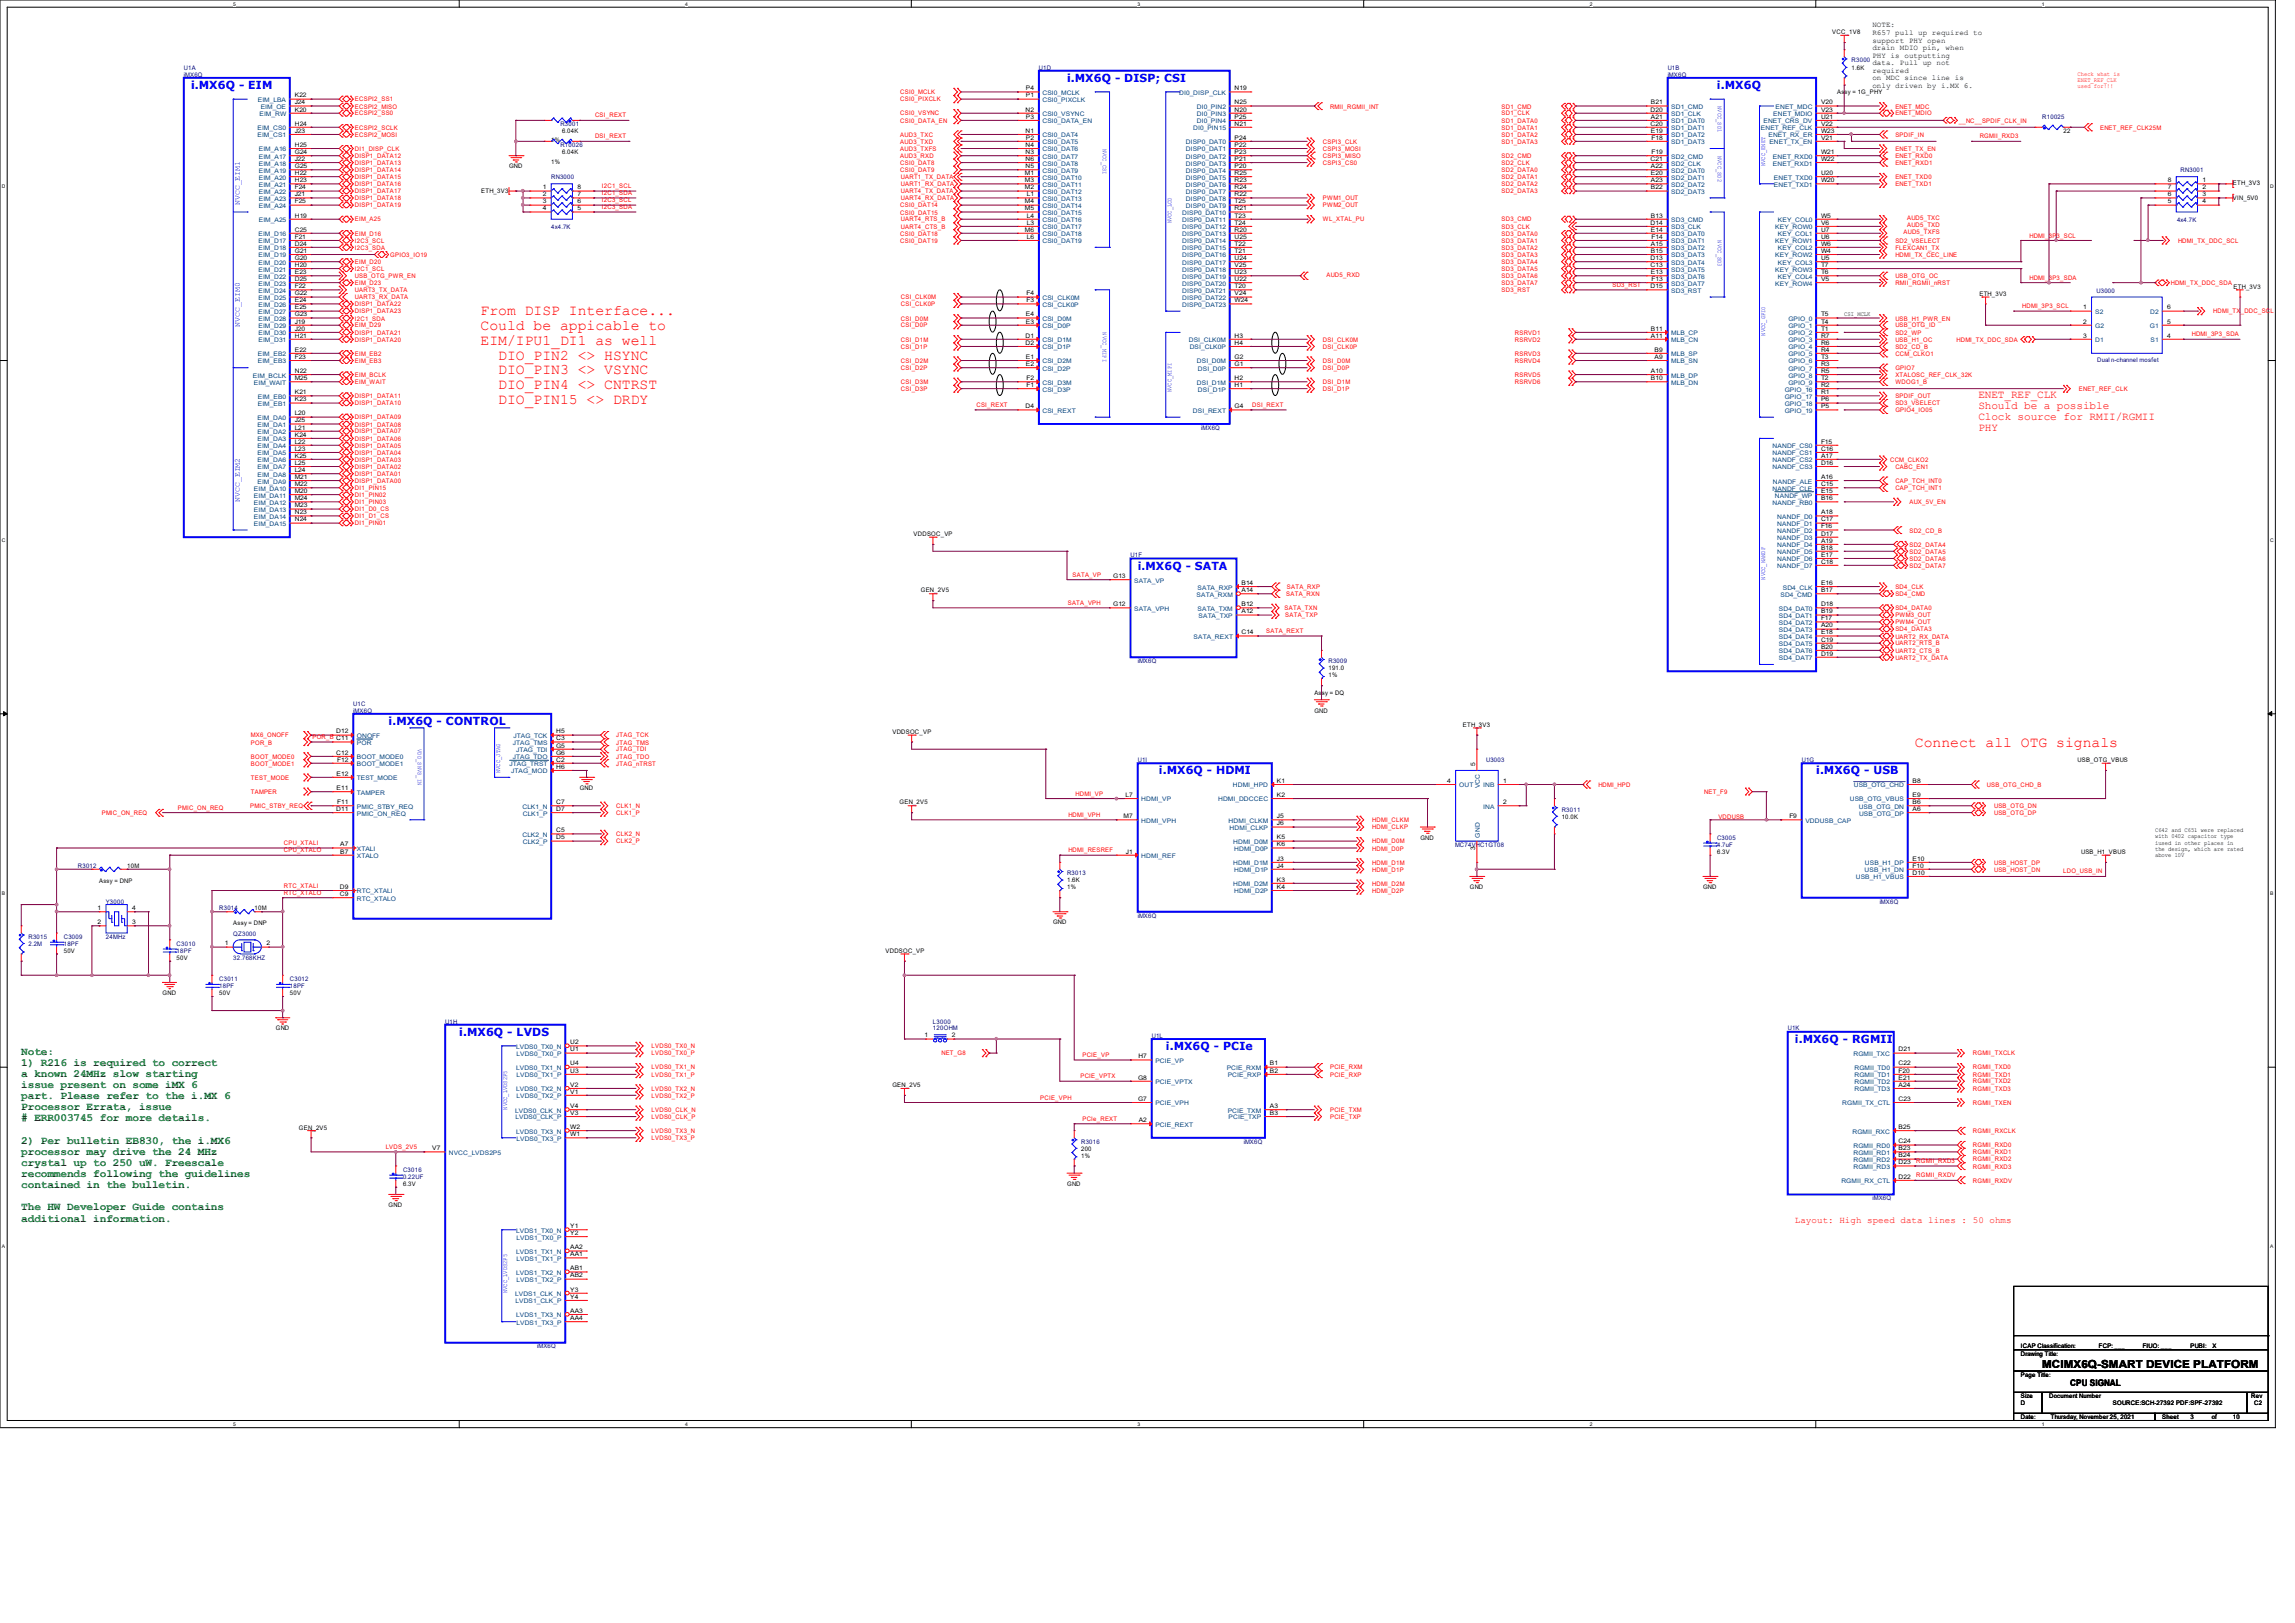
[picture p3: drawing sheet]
<svg xmlns="http://www.w3.org/2000/svg" width="297mm" height="210mm" viewBox="0 0 297 210" stroke-linecap="round" stroke-linejoin="round" font-family="sans-serif">
<defs><g id="words">
<g font-size="1.9" fill="#f00">
<text x="62.2" y="40.8">From DISP Interface...</text>
<text x="62.2" y="42.7">Could be appicable to</text>
<text x="62.2" y="44.6">EIM/IPU1_DI1 as well</text>
<text x="64.5" y="46.5">DIO_PIN2 &lt;&gt; HSYNC</text>
<text x="64.5" y="48.4">DIO_PIN3 &lt;&gt; VSYNC</text>
<text x="64.5" y="50.3">DIO_PIN4 &lt;&gt; CNTRST</text>
<text x="64.5" y="52.2">DIO_PIN15 &lt;&gt; DRDY</text>
<text x="247.8" y="96.6">Connect all OTG signals</text>
</g>
<g font-size="1.4" fill="#00f">
<text x="24.7" y="11.5">i.MX6Q - EIM</text>
<text x="138.1" y="10.6">i.MX6Q - DISP; CSI</text>
<text x="222.2" y="11.5">i.MX6Q</text>
<text x="147.2" y="73.7">i.MX6Q - SATA</text>
<text x="50.3" y="93.8">i.MX6Q - CONTROL</text>
<text x="150" y="100.2">i.MX6Q - HDMI</text>
<text x="235" y="100.2">i.MX6Q - USB</text>
<text x="59.4" y="134">i.MX6Q - LVDS</text>
<text x="150.9" y="135.9">i.MX6Q - PCIe</text>
<text x="232.3" y="135">i.MX6Q - RGMII</text>
</g>
<g font-size="1.4" fill="#f00">
<text x="256" y="51.5">ENET_REF_CLK</text>
<text x="256" y="52.9">Should be a possible</text>
<text x="256" y="54.4">Clock source for RMII/RGMII</text>
<text x="256" y="55.8">PHY</text>
</g>
<g font-size="1.4" fill="#008000">
<text x="2.8" y="136.5">Note:</text>
<text x="2.8" y="137.9">1) R216 is required to correct</text>
<text x="2.8" y="139.4">a known 24MHz slow starting</text>
<text x="2.8" y="140.8">issue present on some iMX 6</text>
<text x="2.8" y="142.2">part. Please refer to the i.MX 6</text>
<text x="2.8" y="143.7">Processor Errata, issue</text>
<text x="2.8" y="145.1"># ERR003745 for more details.</text>
<text x="2.8" y="148">2) Per bulletin EB830, the i.MX6</text>
<text x="2.8" y="149.4">processor may drive the 24 MHz</text>
<text x="2.8" y="150.9">crystal up to 250 uW. Freescale</text>
<text x="2.8" y="152.3">recommends following the guidelines</text>
<text x="2.8" y="153.8">contained in the bulletin.</text>
<text x="2.8" y="156.6">The HW Developer Guide contains</text>
<text x="2.8" y="158.1">additional information.</text>
</g>
<text font-size="1.4" x="264.3" y="177">MCIMX6Q-SMART DEVICE PLATFORM</text>
<text font-size="1.2" fill="#f00" x="232.3" y="158.3">Layout: High speed data lines : 50 ohms</text>
<text font-size="1.2" x="267.9" y="179.4">CPU SIGNAL</text>
<g font-size="1">
<text x="242.3" y="3.6">NOTE:</text>
<text x="242.3" y="4.5">R657 pull up required to</text>
<text x="242.3" y="5.5">support PHY open</text>
<text x="242.3" y="6.5">drain MDIO pin, when</text>
<text x="242.3" y="7.5">PHY is outputting</text>
<text x="242.3" y="8.4">data. Pull up not</text>
<text x="242.3" y="9.4">required</text>
<text x="242.3" y="10.4">on MDC since line is</text>
<text x="242.3" y="11.3">only driven by i.MX 6.</text>
</g>
<g font-size="1" fill="#00f">
<text x="31" y="26.5" transform="rotate(-90 31 26.5)">NVCC_EIM1</text>
<text x="31" y="42.3" transform="rotate(-90 31 42.3)">NVCC_EIM0</text>
<text x="31" y="64.9" transform="rotate(-90 31 64.9)">NVCC_EIM2</text>
</g>
<g font-size=".8">
<text x="237.1" y="4.4">VCC_1V8</text>
<text x="132.8" y="11.7">P4</text>
<text x="159.8" y="11.7">N19</text>
<text x="239.6" y="9">1.6K</text>
<text x="38.1" y="13.5">J24</text>
<text x="38.1" y="12.6">K22</text>
<text x="38.1" y="14.4">K20</text>
<text x="38.1" y="16.3">H24</text>
<text x="38.1" y="17.2">J23</text>
<text x="72.7" y="17.2">6.04K</text>
<text x="132.7" y="14.4">N2</text>
<text x="132.7" y="17.2">N1</text>
<text x="132.8" y="12.6">P1</text>
<text x="132.8" y="15.4">P3</text>
<text x="159.8" y="15.4">P25</text>
<text x="159.8" y="14.4">N20</text>
<text x="159.8" y="13.5">N25</text>
<text x="159.8" y="16.3">N21</text>
<text x="213.6" y="14.4">D20</text>
<text x="213.6" y="16.3">C20</text>
<text x="213.7" y="13.5">B21</text>
<text x="213.7" y="15.4">A21</text>
<text x="213.7" y="17.2">E19</text>
<text x="235.7" y="15.4">U21</text>
<text x="235.7" y="13.5">V20</text>
<text x="235.7" y="14.4">V23</text>
<text x="235.7" y="16.3">V22</text>
<text x="235.7" y="17.2">W23</text>
<text x="237.8" y="12.2">Assy = 1G_PHY</text>
<text x="267.1" y="17.2">22</text>
<text x="38.1" y="19">H25</text>
<text x="38.1" y="19.9">G24</text>
<text x="38.1" y="20.8">J22</text>
<text x="38.1" y="21.8">G25</text>
<text x="38.1" y="22.6">H22</text>
<text x="38.1" y="23.6">H23</text>
<text x="65.9" y="21.8">GND</text>
<text x="71.3" y="21.2">1%</text>
<text x="71.3" y="18.4">1%</text>
<text x="72.7" y="20">6.04K</text>
<text x="132.6" y="22.6">M1</text>
<text x="132.6" y="23.6">M3</text>
<text x="132.7" y="20.8">N6</text>
<text x="132.7" y="21.8">N5</text>
<text x="132.7" y="19">N4</text>
<text x="132.7" y="19.9">N3</text>
<text x="132.8" y="18.1">P2</text>
<text x="159.8" y="18.1">P24</text>
<text x="159.8" y="19">P22</text>
<text x="159.8" y="19.9">P23</text>
<text x="159.8" y="20.8">P21</text>
<text x="159.8" y="21.8">P20</text>
<text x="159.8" y="22.6">R25</text>
<text x="159.8" y="23.6">R23</text>
<text x="213.6" y="20.8">C21</text>
<text x="213.7" y="21.8">A22</text>
<text x="213.7" y="22.6">E20</text>
<text x="213.7" y="23.6">A23</text>
<text x="213.7" y="18.1">F18</text>
<text x="213.7" y="19.9">F19</text>
<text x="235.7" y="19.9">W21</text>
<text x="235.7" y="20.8">W22</text>
<text x="235.7" y="18.1">V21</text>
<text x="235.7" y="22.6">U20</text>
<text x="235.7" y="23.6">W20</text>
<text x="280.5" y="23.6">8</text>
<text x="285" y="23.6">1</text>
<text x="38.1" y="24.5">F24</text>
<text x="38.1" y="25.4">J21</text>
<text x="38.1" y="26.3">F25</text>
<text x="38.1" y="28.2">H19</text>
<text x="38.1" y="30">C25</text>
<text x="62.3" y="24.9">ETH_3V3</text>
<text x="70.2" y="24.5">1</text>
<text x="70.2" y="25.4">2</text>
<text x="70.2" y="26.3">3</text>
<text x="70.2" y="27.2">4</text>
<text x="74.7" y="27.2">5</text>
<text x="74.7" y="26.3">6</text>
<text x="74.7" y="25.4">7</text>
<text x="74.7" y="24.5">8</text>
<text x="132.6" y="24.5">M2</text>
<text x="132.6" y="26.3">M4</text>
<text x="132.6" y="27.2">M5</text>
<text x="132.6" y="30">M6</text>
<text x="132.9" y="25.4">L1</text>
<text x="132.9" y="28.2">L4</text>
<text x="132.9" y="29.1">L3</text>
<text x="159.8" y="24.5">R24</text>
<text x="159.8" y="25.4">R22</text>
<text x="159.8" y="26.3">T25</text>
<text x="159.8" y="27.2">R21</text>
<text x="159.8" y="28.2">T23</text>
<text x="159.8" y="29.1">T24</text>
<text x="159.8" y="30">R20</text>
<text x="213.6" y="29.1">D14</text>
<text x="213.7" y="24.5">B22</text>
<text x="213.7" y="28.2">B13</text>
<text x="213.7" y="30">E14</text>
<text x="235.7" y="28.2">W5</text>
<text x="235.7" y="30">U7</text>
<text x="235.7" y="29.1">V6</text>
<text x="280.5" y="26.3">5</text>
<text x="280.5" y="25.4">6</text>
<text x="280.5" y="24.5">7</text>
<text x="285" y="24.5">2</text>
<text x="285" y="25.4">3</text>
<text x="285" y="26.3">4</text>
<text x="289" y="24">ETH_3V3</text>
<text x="289" y="25.8">VIN_5V0</text>
<text x="38.1" y="30.9">F21</text>
<text x="38.1" y="31.8">D24</text>
<text x="38.1" y="32.7">G21</text>
<text x="38.1" y="33.7">G20</text>
<text x="38.1" y="34.5">H20</text>
<text x="38.1" y="35.5">E23</text>
<text x="132.9" y="30.9">L6</text>
<text x="159.8" y="30.9">U25</text>
<text x="159.8" y="31.8">T22</text>
<text x="159.8" y="32.7">T21</text>
<text x="159.8" y="33.7">U24</text>
<text x="159.8" y="34.5">V25</text>
<text x="159.8" y="35.5">U23</text>
<text x="213.6" y="34.5">C13</text>
<text x="213.6" y="33.7">D13</text>
<text x="213.7" y="35.5">E13</text>
<text x="213.7" y="31.8">A15</text>
<text x="213.7" y="32.7">B15</text>
<text x="213.7" y="30.9">F14</text>
<text x="235.7" y="31.8">W6</text>
<text x="235.7" y="33.7">U5</text>
<text x="235.7" y="35.5">T6</text>
<text x="235.7" y="30.9">U6</text>
<text x="235.7" y="32.7">W4</text>
<text x="235.7" y="34.5">T7</text>
<text x="38.1" y="36.4">D25</text>
<text x="38.1" y="37.3">F22</text>
<text x="38.1" y="38.2">G22</text>
<text x="38.1" y="39.1">E24</text>
<text x="38.1" y="40">E25</text>
<text x="38.1" y="40.9">G23</text>
<text x="38.1" y="41.9">J19</text>
<text x="132.8" y="40.9">E4</text>
<text x="132.8" y="41.9">E3</text>
<text x="132.8" y="38.2">F4</text>
<text x="132.8" y="39.1">F3</text>
<text x="159.8" y="36.4">U22</text>
<text x="159.8" y="37.3">T20</text>
<text x="159.8" y="38.2">V24</text>
<text x="159.8" y="39.1">W24</text>
<text x="213.6" y="37.3">D15</text>
<text x="213.7" y="36.4">F13</text>
<text x="235.7" y="36.4">V5</text>
<text x="235.7" y="40.9">T5</text>
<text x="235.7" y="41.9">T4</text>
<text x="238.7" y="40.9">CSI_MCLK</text>
<text x="256.2" y="38.3">ETH_3V3</text>
<text x="269.6" y="40">1</text>
<text x="269.6" y="41.9">2</text>
<text x="280.5" y="41.9">5</text>
<text x="280.5" y="40">6</text>
<text x="289.1" y="37.3">ETH_3V3</text>
<text x="38.1" y="45.5">E22</text>
<text x="38.1" y="46.4">F23</text>
<text x="38.1" y="42.8">J20</text>
<text x="38.1" y="43.7">H21</text>
<text x="132.7" y="43.7">D1</text>
<text x="132.7" y="44.6">D2</text>
<text x="132.8" y="46.4">E1</text>
<text x="132.8" y="47.4">E2</text>
<text x="159.8" y="43.7">H3</text>
<text x="159.8" y="44.6">H4</text>
<text x="159.8" y="46.4">G2</text>
<text x="159.8" y="47.4">G1</text>
<text x="213.7" y="42.8">B11</text>
<text x="213.7" y="43.7">A11</text>
<text x="214.1" y="45.5">B9</text>
<text x="214.1" y="46.4">A9</text>
<text x="235.7" y="43.7">R7</text>
<text x="235.7" y="46.4">T3</text>
<text x="235.7" y="42.8">T1</text>
<text x="235.7" y="44.6">R6</text>
<text x="235.7" y="45.5">R4</text>
<text x="235.7" y="47.4">R3</text>
<text x="269.6" y="43.7">3</text>
<text x="280.5" y="43.7">4</text>
<text x="38.1" y="49.2">M25</text>
<text x="38.1" y="48.3">N22</text>
<text x="38.1" y="51">K21</text>
<text x="38.1" y="51.9">K23</text>
<text x="38.1" y="53.8">L20</text>
<text x="132.7" y="52.8">D4</text>
<text x="132.8" y="49.2">F2</text>
<text x="132.8" y="50.1">F1</text>
<text x="159.8" y="49.2">H2</text>
<text x="159.8" y="50.1">H1</text>
<text x="159.8" y="52.8">G4</text>
<text x="213.7" y="48.3">A10</text>
<text x="213.7" y="49.2">B10</text>
<text x="235.7" y="49.2">T2</text>
<text x="235.7" y="48.3">R5</text>
<text x="235.7" y="50.1">R2</text>
<text x="235.7" y="51">R1</text>
<text x="235.7" y="51.9">P6</text>
<text x="235.7" y="52.8">P5</text>
<text x="38.1" y="54.7">J25</text>
<text x="38.1" y="55.6">L21</text>
<text x="38.1" y="56.5">K24</text>
<text x="38.1" y="57.4">L22</text>
<text x="38.1" y="58.3">L23</text>
<text x="38.1" y="59.2">K25</text>
<text x="235.7" y="57.4">F15</text>
<text x="235.7" y="58.3">C16</text>
<text x="235.7" y="59.2">A17</text>
<text x="38.1" y="60.2">L25</text>
<text x="38.1" y="61.1">L24</text>
<text x="38.1" y="62">M21</text>
<text x="38.1" y="62.9">M22</text>
<text x="38.1" y="63.8">M20</text>
<text x="38.1" y="64.7">M24</text>
<text x="38.1" y="65.7">M23</text>
<text x="235.7" y="60.2">D16</text>
<text x="235.7" y="62">A16</text>
<text x="235.7" y="62.9">C15</text>
<text x="235.7" y="63.8">E15</text>
<text x="235.7" y="64.7">B16</text>
<text x="38.1" y="66.5">N23</text>
<text x="38.1" y="67.5">N24</text>
<text x="118.2" y="69.3">VDDSOC_VP</text>
<text x="235.7" y="66.5">A18</text>
<text x="235.7" y="67.5">C17</text>
<text x="235.7" y="68.4">F16</text>
<text x="235.7" y="69.3">D17</text>
<text x="235.7" y="70.2">A19</text>
<text x="235.7" y="71.1">B18</text>
<text x="119.2" y="76.7">GEN_2V5</text>
<text x="144.1" y="74.8">G13</text>
<text x="160.7" y="75.7">B14</text>
<text x="160.7" y="76.6">A14</text>
<text x="235.7" y="72">E17</text>
<text x="235.7" y="72.9">C18</text>
<text x="235.7" y="75.7">E16</text>
<text x="235.7" y="76.6">B17</text>
<text x="144.1" y="78.4">G12</text>
<text x="160.7" y="78.4">B12</text>
<text x="160.7" y="79.4">A12</text>
<text x="160.7" y="82.1">C14</text>
<text x="235.7" y="78.4">D18</text>
<text x="235.7" y="79.4">B19</text>
<text x="235.7" y="80.3">F17</text>
<text x="235.7" y="81.2">A20</text>
<text x="235.7" y="82.1">E18</text>
<text x="235.7" y="83">C19</text>
<text x="235.7" y="83.9">B20</text>
<text x="170.1" y="89.9">Assy = DQ</text>
<text x="171.9" y="86.7">191.0</text>
<text x="171.9" y="87.6">1%</text>
<text x="235.7" y="84.8">D19</text>
<text x="43.5" y="94.9">D12</text>
<text x="72" y="94.9">H5</text>
<text x="72" y="95.8">C3</text>
<text x="115.5" y="95">VDDSOC_VP</text>
<text x="170.1" y="92.2">GND</text>
<text x="189.3" y="94.1">ETH_3V3</text>
<text x="43.5" y="97.7">C12</text>
<text x="43.6" y="100.4">E12</text>
<text x="43.6" y="98.5">F12</text>
<text x="72" y="96.7">G5</text>
<text x="72" y="97.7">G6</text>
<text x="72" y="98.5">C2</text>
<text x="72" y="99.5">H6</text>
<text x="165.2" y="101.3">K1</text>
<text x="187.3" y="101.3">4</text>
<text x="190.9" y="99.1" transform="rotate(-90 190.9 99.1)">5</text>
<text x="194.5" y="101.3">1</text>
<text x="247.5" y="101.3">B8</text>
<text x="268.9" y="98.6">USB_OTG_VBUS</text>
<text x="43.5" y="104.9">D11</text>
<text x="43.6" y="102.2">E11</text>
<text x="43.6" y="104.1">F11</text>
<text x="72" y="104.9">D7</text>
<text x="72" y="104.1">C7</text>
<text x="72" y="107.7">C5</text>
<text x="75" y="102.3">GND</text>
<text x="116.4" y="104.1">GEN_2V5</text>
<text x="145.4" y="105.9">M7</text>
<text x="145.7" y="103.1">L7</text>
<text x="165.2" y="105.9">J5</text>
<text x="165.2" y="103.1">K2</text>
<text x="165.2" y="106.8">J6</text>
<text x="194.5" y="104.1">2</text>
<text x="202.1" y="105.9">10.0K</text>
<text x="231.6" y="105.9">F9</text>
<text x="247.5" y="103.1">E9</text>
<text x="247.5" y="104.1">B6</text>
<text x="247.5" y="104.9">A6</text>
<text x="278.9" y="107.7">C642 and C651 were replaced</text>
<text x="16.5" y="112.3">10M</text>
<text x="44" y="110.4">B7</text>
<text x="44" y="109.5">A7</text>
<text x="72" y="108.6">D5</text>
<text x="145.7" y="110.4">J1</text>
<text x="165.2" y="109.5">K6</text>
<text x="165.2" y="112.3">J4</text>
<text x="165.2" y="111.4">J3</text>
<text x="165.2" y="108.6">K5</text>
<text x="183.8" y="108.7">GND</text>
<text x="190.9" y="109.9" transform="rotate(-90 190.9 109.9)">3</text>
<text x="222.2" y="110.5">6.3V</text>
<text x="247.5" y="111.4">E10</text>
<text x="247.5" y="112.3">F10</text>
<text x="247.5" y="113.2">D10</text>
<text x="269.3" y="110.5">USB_H1_VBUS</text>
<text x="278.9" y="108.5">with 0402 capacitor type</text>
<text x="278.9" y="109.3">iused in other places in</text>
<text x="278.9" y="110.1">the design, which are rated</text>
<text x="278.9" y="110.9">above 10V</text>
<text x="12.6" y="117.8">1</text>
<text x="12.6" y="119.6">2</text>
<text x="12.8" y="114.3">Assy = DNP</text>
<text x="17.1" y="117.8">4</text>
<text x="17.1" y="119.6">3</text>
<text x="30.2" y="119.8">Assy = DNP</text>
<text x="32.9" y="117.8">10M</text>
<text x="44" y="115">D9</text>
<text x="44" y="115.9">C9</text>
<text x="136.3" y="119.6">GND</text>
<text x="138.1" y="114.2">1.6K</text>
<text x="138.1" y="115.1">1%</text>
<text x="165.2" y="115">K4</text>
<text x="165.2" y="114.1">K3</text>
<text x="190.2" y="115.1">GND</text>
<text x="220.4" y="115.1">GND</text>
<text x="8.3" y="123.3">50V</text>
<text x="22.9" y="124.2">50V</text>
<text x="29.1" y="122.3">1</text>
<text x="34.5" y="122.3">2</text>
<text x="114.6" y="123.3">VDDSOC_VP</text>
<text x="21" y="128.8">GND</text>
<text x="28.4" y="128.8">50V</text>
<text x="37.5" y="128.8">50V</text>
<text x="35.7" y="133.3">GND</text>
<text x="73.8" y="135.1">U2</text>
<text x="73.8" y="136.1">U1</text>
<text x="73.8" y="137.9">U4</text>
<text x="119.6" y="134.2">1</text>
<text x="123.2" y="134.2">2</text>
<text x="147.3" y="136.9">H7</text>
<text x="164.3" y="137.9">B1</text>
<text x="245.7" y="136.1">D21</text>
<text x="245.7" y="137.9">C22</text>
<text x="73.8" y="143.4">V4</text>
<text x="73.8" y="138.8">U3</text>
<text x="73.8" y="140.6">V2</text>
<text x="73.8" y="141.5">V1</text>
<text x="115.5" y="140.7">GEN_2V5</text>
<text x="147.3" y="142.4">G7</text>
<text x="147.3" y="139.7">G8</text>
<text x="164.3" y="138.8">B2</text>
<text x="164.3" y="143.4">A3</text>
<text x="245.7" y="138.8">F20</text>
<text x="245.7" y="139.7">E21</text>
<text x="245.7" y="140.6">A24</text>
<text x="245.7" y="142.4">C23</text>
<text x="38.7" y="146.2">GEN_2V5</text>
<text x="55.9" y="148.8">V7</text>
<text x="73.8" y="144.3">V3</text>
<text x="73.8" y="146.1">W2</text>
<text x="73.8" y="147">W1</text>
<text x="139.9" y="148.9">200</text>
<text x="139.9" y="149.8">1%</text>
<text x="147.4" y="145.2">A2</text>
<text x="164.3" y="144.3">B3</text>
<text x="245.7" y="147.9">C24</text>
<text x="245.7" y="148.8">B23</text>
<text x="245.7" y="149.8">B24</text>
<text x="245.7" y="146.1">B25</text>
<text x="52.2" y="153.5">6.3V</text>
<text x="138.1" y="153.5">GND</text>
<text x="245.7" y="152.5">D22</text>
<text x="245.7" y="150.7">D23</text>
<text x="50.3" y="156.2">GND</text>
<text x="73.8" y="158.9">Y1</text>
<text x="73.8" y="159.8">Y2</text>
<text x="73.8" y="161.7">AA2</text>
<text x="73.8" y="167.1">Y3</text>
<text x="73.8" y="162.6">AA1</text>
<text x="73.8" y="164.4">AB1</text>
<text x="73.8" y="165.3">AB2</text>
<text x="73.8" y="168.1">Y4</text>
<text x="73.8" y="169.9">AA3</text>
<text x="73.8" y="170.8">AA4</text>
<text x="261.5" y="175.4">Drawing Title:</text>
<text x="261.5" y="178.2">Page Title:</text>
<text x="261.5" y="174.5">ICAP Classification:</text>
<text x="271.6" y="174.5">FCP:___</text>
<text x="277.3" y="174.5">FIUO: ___</text>
<text x="283.5" y="174.5">PUBI:</text>
<text x="286.3" y="174.4">X</text>
<text x="261.5" y="180.9">Size</text>
<text x="261.5" y="183.6">Date:</text>
<text x="261.5" y="181.8">D</text>
<text x="265.2" y="180.9">Document Number</text>
<text x="265.4" y="183.6">Thursday, November 25, 2021</text>
<text x="273.4" y="181.8">SOURCE:SCH-27392 PDF:SPF-27392</text>
<text x="279.8" y="183.6">Sheet</text>
<text x="283.5" y="183.6">3</text>
<text x="286.2" y="183.6">of</text>
<text x="289" y="183.6">10</text>
<text x="291.3" y="180.9">Rev</text>
<text x="291.7" y="181.8">C2</text>
</g>
<g font-size=".8" fill="#000080">
<text x="23.8" y="9">U1A</text>
<text x="23.8" y="9.9">iMX6Q</text>
<text x="134.5" y="9">U1D</text>
<text x="215.8" y="9">U1B</text>
<text x="215.8" y="9.9">iMX6Q</text>
<text x="239.6" y="8.1">R3000</text>
<text x="72.5" y="16.3">R3001</text>
<text x="264.3" y="15.4">R10025</text>
<text x="71.3" y="23.2">RN3000</text>
<text x="72.5" y="19">R10026</text>
<text x="282.2" y="22.3">RN3001</text>
<text x="71.3" y="29.7">4x4.7K</text>
<text x="281.7" y="28.7">4x4.7K</text>
<text x="271.3" y="37.9">U3000</text>
<text x="271.4" y="46.9">Dual n-channel mosfet</text>
<text x="155.5" y="55.6">iMX6Q</text>
<text x="146.3" y="72.1">U1F</text>
<text x="147.2" y="85.8">iMX6Q</text>
<text x="171.9" y="85.8">R3009</text>
<text x="45.7" y="91.3">U1C</text>
<text x="45.7" y="92.2">iMX6Q</text>
<text x="147.2" y="98.6">U1I</text>
<text x="192.3" y="98.6">U3003</text>
<text x="233.2" y="98.6">U1G</text>
<text x="202.1" y="105">R3011</text>
<text x="10.1" y="112.3">R3012</text>
<text x="138.1" y="113.2">R3013</text>
<text x="188.3" y="109.6">MC74VHC1GT08</text>
<text x="222.2" y="108.7">C3005</text>
<text x="222.2" y="109.6">4.7uF</text>
<text x="13.7" y="116.9">Y3000</text>
<text x="28.4" y="117.8">R3014</text>
<text x="147.2" y="118.7">iMX6Q</text>
<text x="243.3" y="116.9">iMX6Q</text>
<text x="3.7" y="121.5">R3015</text>
<text x="3.7" y="122.4">2.2M</text>
<text x="8.3" y="121.5">C3009</text>
<text x="8.3" y="122.4">18PF</text>
<text x="13.7" y="121.5">24MHz</text>
<text x="22.9" y="122.4">C3010</text>
<text x="22.9" y="123.3">18PF</text>
<text x="30.2" y="121.1">QZ3000</text>
<text x="30.2" y="124.2">32.768KHZ</text>
<text x="28.4" y="127">C3011</text>
<text x="28.4" y="127.9">18PF</text>
<text x="37.5" y="127">C3012</text>
<text x="37.5" y="127.9">18PF</text>
<text x="57.6" y="132.5">U1H</text>
<text x="120.7" y="132.5">L3000</text>
<text x="120.7" y="133.3">120OHM</text>
<text x="149.1" y="134.3">U1L</text>
<text x="231.4" y="133.3">U1K</text>
<text x="139.9" y="148">R3016</text>
<text x="161" y="148">iMX6Q</text>
<text x="52.2" y="151.6">C3016</text>
<text x="52.2" y="152.6">0.22UF</text>
<text x="242.3" y="155.3">iMX6Q</text>
<text x="69.5" y="174.5">iMX6Q</text>
</g>
<g font-size=".8" fill="#f00">
<text x="268.9" y="9.8">Check what is</text>
<text x="268.9" y="10.6">ENET_REF_CLK</text>
<text x="268.9" y="11.4">used for!!!</text>
<text x="45.9" y="13.1">ECSPI2_SS1</text>
<text x="45.9" y="14.9">ECSPI2_SS0</text>
<text x="45.9" y="14.1">ECSPI2_MISO</text>
<text x="45.9" y="16.8">ECSPI2_SCLK</text>
<text x="45.9" y="17.7">ECSPI2_MOSI</text>
<text x="77" y="15.2">CSI_REXT</text>
<text x="77" y="17.9">DSI_REXT</text>
<text x="116.5" y="17.7">AUD3_TXC</text>
<text x="116.5" y="15.9">CSI0_DATA_EN</text>
<text x="116.5" y="14.9">CSI0_VSYNC</text>
<text x="116.5" y="13.1">CSI0_PIXCLK</text>
<text x="116.5" y="12.2">CSI0_MCLK</text>
<text x="172.1" y="14.1">RMII_RGMII_INT</text>
<text x="194.3" y="15.9">SD1_DATA0</text>
<text x="194.3" y="16.8">SD1_DATA1</text>
<text x="194.3" y="17.7">SD1_DATA2</text>
<text x="194.3" y="14.9">SD1_CLK</text>
<text x="194.3" y="14.1">SD1_CMD</text>
<text x="245.3" y="14.9">ENET_MDIO</text>
<text x="245.3" y="14.1">ENET_MDC</text>
<text x="245.3" y="17.7">SPDIF_IN</text>
<text x="253.5" y="15.9">__NC__SPDIF_CLK_IN</text>
<text x="256.2" y="17.9">RGMII_RXD3</text>
<text x="271.8" y="16.8">ENET_REF_CLK25M</text>
<text x="45.9" y="19.5">DI1_DISP_CLK</text>
<text x="45.9" y="20.4">DISP1_DATA12</text>
<text x="45.9" y="21.3">DISP1_DATA13</text>
<text x="45.9" y="22.3">DISP1_DATA14</text>
<text x="45.9" y="23.2">DISP1_DATA15</text>
<text x="116.5" y="20.4">AUD3_RXD</text>
<text x="116.5" y="19.5">AUD3_TXFS</text>
<text x="116.5" y="18.6">AUD3_TXD</text>
<text x="116.5" y="21.3">CSI0_DAT8</text>
<text x="116.5" y="22.3">CSI0_DAT9</text>
<text x="116.6" y="23.2">UART1_TX_DATA</text>
<text x="171.2" y="20.4">CSPI3_MISO</text>
<text x="171.2" y="18.6">CSPI3_CLK</text>
<text x="171.2" y="19.5">CSPI3_MOSI</text>
<text x="171.2" y="21.3">CSPI3_CS0</text>
<text x="194.3" y="22.3">SD2_DATA0</text>
<text x="194.3" y="23.2">SD2_DATA1</text>
<text x="194.3" y="21.3">SD2_CLK</text>
<text x="194.3" y="20.4">SD2_CMD</text>
<text x="194.3" y="18.6">SD1_DATA3</text>
<text x="245.3" y="20.4">ENET_RXD0</text>
<text x="245.3" y="21.3">ENET_RXD1</text>
<text x="245.3" y="23.2">ENET_TXD0</text>
<text x="245.3" y="19.5">ENET_TX_EN</text>
<text x="45.9" y="24.1">DISP1_DATA16</text>
<text x="45.9" y="25">DISP1_DATA17</text>
<text x="45.9" y="25.9">DISP1_DATA18</text>
<text x="45.9" y="26.8">DISP1_DATA19</text>
<text x="45.9" y="28.7">EIM_A25</text>
<text x="77.9" y="24.3">I2C1_SCL</text>
<text x="77.9" y="25.2">I2C1_SDA</text>
<text x="77.9" y="26.2">I2C3_SCL</text>
<text x="77.9" y="27">I2C3_SDA</text>
<text x="116.5" y="26.8">CSI0_DAT14</text>
<text x="116.5" y="27.8">CSI0_DAT15</text>
<text x="116.6" y="25">UART4_TX_DATA</text>
<text x="116.6" y="25.9">UART4_RX_DATA</text>
<text x="116.6" y="28.7">UART4_RTS_B</text>
<text x="116.6" y="29.6">UART4_CTS_B</text>
<text x="116.6" y="24.1">UART1_RX_DATA</text>
<text x="171.2" y="28.7">WL_XTAL_PU</text>
<text x="171.2" y="25.9">PWM1_OUT</text>
<text x="171.2" y="26.8">PWM2_OUT</text>
<text x="194.3" y="24.1">SD2_DATA2</text>
<text x="194.3" y="25">SD2_DATA3</text>
<text x="194.3" y="28.7">SD3_CMD</text>
<text x="194.3" y="29.6">SD3_CLK</text>
<text x="245.3" y="24.1">ENET_TXD1</text>
<text x="246.8" y="29.4">AUD5_TXD</text>
<text x="246.8" y="28.5">AUD5_TXC</text>
<text x="45.9" y="31.4">I2C3_SCL</text>
<text x="45.9" y="32.3">I2C3_SDA</text>
<text x="45.9" y="35.1">I2C1_SCL</text>
<text x="45.9" y="36">USB_OTG_PWR_EN</text>
<text x="45.9" y="30.5">EIM_D16</text>
<text x="45.9" y="34.2">EIM_D20</text>
<text x="50.5" y="33.2">GPIO3_IO19</text>
<text x="116.5" y="30.5">CSI0_DAT18</text>
<text x="116.5" y="31.4">CSI0_DAT19</text>
<text x="171.7" y="35.8">AUD5_RXD</text>
<text x="194.3" y="30.5">SD3_DATA0</text>
<text x="194.3" y="31.4">SD3_DATA1</text>
<text x="194.3" y="32.3">SD3_DATA2</text>
<text x="194.3" y="33.2">SD3_DATA3</text>
<text x="194.3" y="34.2">SD3_DATA4</text>
<text x="194.3" y="35.1">SD3_DATA5</text>
<text x="194.3" y="36">SD3_DATA6</text>
<text x="245.3" y="36">USB_OTG_OC</text>
<text x="245.3" y="32.3">FLEXCAN1_TX</text>
<text x="245.3" y="33.2">HDMI_TX_CEC_LINE</text>
<text x="245.3" y="31.4">SD2_VSELECT</text>
<text x="246.4" y="30.3">AUD5_TXFS</text>
<text x="262.6" y="30.7">HDMI_3P3_SCL</text>
<text x="281.9" y="31.4">HDMI_TX_DDC_SCL</text>
<text x="45.9" y="38.7">UART3_RX_DATA</text>
<text x="45.9" y="39.6">DISP1_DATA22</text>
<text x="45.9" y="40.6">DISP1_DATA23</text>
<text x="45.9" y="41.5">I2C1_SDA</text>
<text x="45.9" y="37.8">UART3_TX_DATA</text>
<text x="45.9" y="36.9">EIM_D23</text>
<text x="116.6" y="38.7">CSI_CLK0M</text>
<text x="116.6" y="39.6">CSI_CLK0P</text>
<text x="116.6" y="41.5">CSI_D0M</text>
<text x="194.3" y="36.9">SD3_DATA7</text>
<text x="194.3" y="37.8">SD3_RST</text>
<text x="208.7" y="37.1">SD3_RST</text>
<text x="245.3" y="41.5">USB_H1_PWR_EN</text>
<text x="245.3" y="36.9">RMII_RGMII_nRST</text>
<text x="261.7" y="39.9">HDMI_3P3_SCL</text>
<text x="262.6" y="36.2">HDMI_3P3_SDA</text>
<text x="280.9" y="36.9">HDMI_TX_DDC_SDA</text>
<text x="286.4" y="40.6">HDMI_TX_DDC_SCL</text>
<text x="45.9" y="46.1">EIM_EB2</text>
<text x="45.9" y="46.9">EIM_EB3</text>
<text x="45.9" y="43.3">DISP1_DATA21</text>
<text x="45.9" y="44.2">DISP1_DATA20</text>
<text x="45.9" y="42.4">EIM_D29</text>
<text x="116.6" y="42.4">CSI_D0P</text>
<text x="116.6" y="44.2">CSI_D1M</text>
<text x="116.6" y="45.1">CSI_D1P</text>
<text x="116.6" y="46.9">CSI_D2M</text>
<text x="116.6" y="47.9">CSI_D2P</text>
<text x="171.2" y="44.2">DSI_CLK0M</text>
<text x="171.2" y="45.1">DSI_CLK0P</text>
<text x="171.2" y="46.9">DSI_D0M</text>
<text x="171.2" y="47.9">DSI_D0P</text>
<text x="196.1" y="43.3">RSRVD1</text>
<text x="196.1" y="46.1">RSRVD3</text>
<text x="196.1" y="44.2">RSRVD2</text>
<text x="196.1" y="46.9">RSRVD4</text>
<text x="245.3" y="44.2">USB_H1_OC</text>
<text x="245.3" y="42.4">USB_OTG_ID</text>
<text x="245.3" y="43.3">SD2_WP</text>
<text x="245.3" y="45.1">SD2_CD_B</text>
<text x="245.3" y="46.1">CCM_CLKO1</text>
<text x="245.3" y="47.9">GPIO7</text>
<text x="253.2" y="44.2">HDMI_TX_DDC_SDA</text>
<text x="283.6" y="43.5">HDMI_3P3_SDA</text>
<text x="45.9" y="49.7">EIM_WAIT</text>
<text x="45.9" y="51.5">DISP1_DATA11</text>
<text x="45.9" y="52.4">DISP1_DATA10</text>
<text x="45.9" y="48.8">EIM_BCLK</text>
<text x="116.6" y="49.7">CSI_D3M</text>
<text x="116.6" y="50.6">CSI_D3P</text>
<text x="126.4" y="52.7">CSI_REXT</text>
<text x="162.1" y="52.7">DSI_REXT</text>
<text x="171.2" y="49.7">DSI_D1M</text>
<text x="171.2" y="50.6">DSI_D1P</text>
<text x="196.1" y="48.8">RSRVD5</text>
<text x="196.1" y="49.7">RSRVD6</text>
<text x="245.3" y="52.4">SD3_VSELECT</text>
<text x="245.3" y="53.3">GPIO4_IO05</text>
<text x="245.3" y="49.7">WDOG1_B</text>
<text x="245.3" y="51.5">SPDIF_OUT</text>
<text x="245.3" y="48.8">XTALOSC_REF_CLK_32K</text>
<text x="269" y="50.6">ENET_REF_CLK</text>
<text x="45.9" y="54.3">DISP1_DATA09</text>
<text x="45.9" y="55.2">DISP1_DATA08</text>
<text x="45.9" y="56.1">DISP1_DATA07</text>
<text x="45.9" y="57">DISP1_DATA06</text>
<text x="45.9" y="57.9">DISP1_DATA05</text>
<text x="45.9" y="58.8">DISP1_DATA04</text>
<text x="45.9" y="59.8">DISP1_DATA03</text>
<text x="244.6" y="59.8">CCM_CLKO2</text>
<text x="45.9" y="60.7">DISP1_DATA02</text>
<text x="45.9" y="61.6">DISP1_DATA01</text>
<text x="45.9" y="63.4">DI1_PIN15</text>
<text x="45.9" y="64.3">DI1_PIN02</text>
<text x="45.9" y="65.2">DI1_PIN03</text>
<text x="45.9" y="62.5">DISP1_DATA00</text>
<text x="245.3" y="62.5">CAP_TCH_INT0</text>
<text x="245.3" y="60.7">CABC_EN1</text>
<text x="245.3" y="63.4">CAP_TCH_INT1</text>
<text x="247.1" y="65.2">AUX_5V_EN</text>
<text x="45.9" y="66.2">DI1_D0_CS</text>
<text x="45.9" y="67.1">DI1_D1_CS</text>
<text x="45.9" y="68">DI1_PIN01</text>
<text x="247.1" y="70.7">SD2_DATA4</text>
<text x="247.1" y="71.6">SD2_DATA5</text>
<text x="247.1" y="68.9">SD2_CD_B</text>
<text x="138.8" y="74.6">SATA_VP</text>
<text x="166.5" y="77.1">SATA_RXN</text>
<text x="166.5" y="76.2">SATA_RXP</text>
<text x="245.3" y="77.1">SD4_CMD</text>
<text x="245.3" y="76.2">SD4_CLK</text>
<text x="247.1" y="72.6">SD2_DATA6</text>
<text x="247.1" y="73.5">SD2_DATA7</text>
<text x="138.2" y="78.3">SATA_VPH</text>
<text x="163.9" y="81.9">SATA_REXT</text>
<text x="166.3" y="78.9">SATA_TXN</text>
<text x="166.3" y="79.9">SATA_TXP</text>
<text x="245.3" y="78.9">SD4_DATA0</text>
<text x="245.3" y="79.9">PWM3_OUT</text>
<text x="245.3" y="80.8">PWM4_OUT</text>
<text x="245.3" y="81.7">SD4_DATA3</text>
<text x="245.3" y="82.6">UART2_RX_DATA</text>
<text x="245.3" y="83.5">UART2_RTS_B</text>
<text x="245.3" y="84.5">UART2_CTS_B</text>
<text x="245.3" y="85.3">UART2_TX_DATA</text>
<text x="32.5" y="95.4">MX6_ONOFF</text>
<text x="40.4" y="95.6">POR_B C11</text>
<text x="79.8" y="95.4">JTAG_TCK</text>
<text x="32.5" y="98.2">BOOT_MODE0</text>
<text x="32.5" y="99.1">BOOT_MODE1</text>
<text x="32.5" y="100.9">TEST_MODE</text>
<text x="32.5" y="96.3">POR_B</text>
<text x="79.8" y="98.2">JTAG_TDO</text>
<text x="79.8" y="96.3">JTAG_TMS</text>
<text x="79.8" y="97.2">JTAG_TDI</text>
<text x="79.8" y="99.1">JTAG_nTRST</text>
<text x="206.9" y="101.8">HDMI_HPD</text>
<text x="257.1" y="101.8">USB_OTG_CHD_B</text>
<text x="13.2" y="105.5">PMIC_ON_REQ</text>
<text x="23" y="104.8">PMIC_ON_REQ</text>
<text x="32.4" y="104.6">PMIC_STBY_REQ</text>
<text x="32.5" y="102.7">TAMPER</text>
<text x="79.8" y="104.6">CLK1_N</text>
<text x="79.8" y="105.5">CLK1_P</text>
<text x="138.3" y="105.7">HDMI_VPH</text>
<text x="139.2" y="103">HDMI_VP</text>
<text x="177.6" y="106.4">HDMI_CLKM</text>
<text x="177.6" y="107.3">HDMI_CLKP</text>
<text x="220.6" y="102.7">NET_F9</text>
<text x="222.4" y="105.9">VDDUSB</text>
<text x="258.1" y="104.6">USB_OTG_DN</text>
<text x="258.1" y="105.5">USB_OTG_DP</text>
<text x="36.7" y="109.3">CPU_XTALI</text>
<text x="36.7" y="110.3">CPU_XTALO</text>
<text x="79.8" y="108.2">CLK2_N</text>
<text x="79.8" y="109.1">CLK2_P</text>
<text x="138.3" y="110.3">HDMI_RESREF</text>
<text x="177.6" y="109.1">HDMI_D0M</text>
<text x="177.6" y="110.1">HDMI_D0P</text>
<text x="177.6" y="111.9">HDMI_D1M</text>
<text x="177.6" y="112.8">HDMI_D1P</text>
<text x="258.1" y="112.8">USB_HOST_DN</text>
<text x="258.1" y="111.9">USB_HOST_DP</text>
<text x="267" y="113">LDO_USB_IN</text>
<text x="36.7" y="115.8">RTC_XTALO</text>
<text x="36.7" y="114.8">RTC_XTALI</text>
<text x="177.6" y="114.6">HDMI_D2M</text>
<text x="177.6" y="115.5">HDMI_D2P</text>
<text x="84.3" y="135.6">LVDS0_TX0_N</text>
<text x="84.3" y="136.6">LVDS0_TX0_P</text>
<text x="121.8" y="136.6">NET_G8</text>
<text x="140.1" y="136.8">PCIE_VP</text>
<text x="255.3" y="136.6">RGMII_TXCLK</text>
<text x="84.3" y="138.4">LVDS0_TX1_N</text>
<text x="84.3" y="139.3">LVDS0_TX1_P</text>
<text x="84.3" y="141.1">LVDS0_TX2_N</text>
<text x="84.3" y="142.1">LVDS0_TX2_P</text>
<text x="84.3" y="143.9">LVDS0_CLK_N</text>
<text x="134.6" y="142.3">PCIE_VPH</text>
<text x="139.8" y="139.5">PCIE_VPTX</text>
<text x="172.1" y="143.9">PCIE_TXM</text>
<text x="172.1" y="138.4">PCIE_RXM</text>
<text x="172.1" y="139.3">PCIE_RXP</text>
<text x="255.3" y="138.4">RGMII_TXD0</text>
<text x="255.3" y="139.3">RGMII_TXD1</text>
<text x="255.3" y="140.2">RGMII_TXD2</text>
<text x="255.3" y="141.1">RGMII_TXD3</text>
<text x="255.3" y="143">RGMII_TXEN</text>
<text x="49.9" y="148.7">LVDS_2V5</text>
<text x="84.3" y="144.8">LVDS0_CLK_P</text>
<text x="84.3" y="146.6">LVDS0_TX3_N</text>
<text x="84.3" y="147.5">LVDS0_TX3_P</text>
<text x="140.1" y="145">PCIe_REXT</text>
<text x="172.1" y="144.8">PCIE_TXP</text>
<text x="255.3" y="146.6">RGMII_RXCLK</text>
<text x="255.3" y="148.5">RGMII_RXD0</text>
<text x="255.3" y="149.3">RGMII_RXD1</text>
<text x="248" y="150.5">RGMII_RXD3</text>
<text x="248" y="152.4">RGMII_RXDV</text>
<text x="255.3" y="150.3">RGMII_RXD2</text>
<text x="255.3" y="151.2">RGMII_RXD3</text>
<text x="255.3" y="153">RGMII_RXDV</text>
</g>
<g font-size=".8" fill="#004080">
<text x="33.3" y="16.8">EIM_CS0</text>
<text x="33.3" y="17.8">EIM_CS1</text>
<text x="33.4" y="13.2">EIM_LBA</text>
<text x="33.6" y="15">EIM_RW</text>
<text x="33.7" y="14.1">EIM_OE</text>
<text x="134.9" y="15">CSI0_VSYNC</text>
<text x="134.9" y="13.2">CSI0_PIXCLK</text>
<text x="134.9" y="12.3">CSI0_MCLK</text>
<text x="134.9" y="17.8">CSI0_DAT4</text>
<text x="134.9" y="16">CSI0_DATA_EN</text>
<text x="152.6" y="12.3">DI0_DISP_CLK</text>
<text x="154.4" y="16.8">DI0_PIN15</text>
<text x="154.9" y="16">DI0_PIN4</text>
<text x="154.9" y="15">DI0_PIN3</text>
<text x="154.9" y="14.1">DI0_PIN2</text>
<text x="216.3" y="14.1">SD1_CMD</text>
<text x="216.3" y="15">SD1_CLK</text>
<text x="216.3" y="16">SD1_DAT0</text>
<text x="216.3" y="16.8">SD1_DAT1</text>
<text x="216.3" y="17.8">SD1_DAT2</text>
<text x="227.9" y="16.8">ENET_REF_CLK</text>
<text x="228.2" y="16">ENET_CRS_DV</text>
<text x="228.9" y="17.8">ENET_RX_ER</text>
<text x="229.5" y="15">ENET_MDIO</text>
<text x="229.8" y="14.1">ENET_MDC</text>
<text x="33.5" y="19.6">EIM_A16</text>
<text x="33.5" y="20.5">EIM_A17</text>
<text x="33.5" y="21.4">EIM_A18</text>
<text x="33.5" y="22.4">EIM_A19</text>
<text x="33.5" y="23.2">EIM_A20</text>
<text x="134.9" y="21.4">CSI0_DAT8</text>
<text x="134.9" y="22.4">CSI0_DAT9</text>
<text x="134.9" y="23.2">CSI0_DAT10</text>
<text x="134.9" y="18.7">CSI0_DAT5</text>
<text x="134.9" y="19.6">CSI0_DAT6</text>
<text x="134.9" y="20.5">CSI0_DAT7</text>
<text x="153.5" y="18.7">DISP0_DAT0</text>
<text x="153.5" y="19.6">DISP0_DAT1</text>
<text x="153.5" y="20.5">DISP0_DAT2</text>
<text x="153.5" y="21.4">DISP0_DAT3</text>
<text x="153.5" y="22.4">DISP0_DAT4</text>
<text x="153.5" y="23.2">DISP0_DAT5</text>
<text x="216.3" y="18.7">SD1_DAT3</text>
<text x="216.3" y="20.5">SD2_CMD</text>
<text x="216.3" y="21.4">SD2_CLK</text>
<text x="216.3" y="22.4">SD2_DAT0</text>
<text x="216.3" y="23.2">SD2_DAT1</text>
<text x="229" y="18.7">ENET_TX_EN</text>
<text x="229.5" y="20.5">ENET_RXD0</text>
<text x="229.5" y="21.4">ENET_RXD1</text>
<text x="229.6" y="23.2">ENET_TXD0</text>
<text x="33.5" y="24.2">EIM_A21</text>
<text x="33.5" y="25.1">EIM_A22</text>
<text x="33.5" y="26">EIM_A23</text>
<text x="33.5" y="26.9">EIM_A24</text>
<text x="33.5" y="28.7">EIM_A25</text>
<text x="134.9" y="24.2">CSI0_DAT11</text>
<text x="134.9" y="25.1">CSI0_DAT12</text>
<text x="134.9" y="26">CSI0_DAT13</text>
<text x="134.9" y="26.9">CSI0_DAT14</text>
<text x="134.9" y="27.8">CSI0_DAT15</text>
<text x="134.9" y="28.7">CSI0_DAT16</text>
<text x="134.9" y="29.7">CSI0_DAT17</text>
<text x="153" y="27.8">DISP0_DAT10</text>
<text x="153" y="28.7">DISP0_DAT11</text>
<text x="153" y="29.7">DISP0_DAT12</text>
<text x="153.5" y="24.2">DISP0_DAT6</text>
<text x="153.5" y="25.1">DISP0_DAT7</text>
<text x="153.5" y="26">DISP0_DAT8</text>
<text x="153.5" y="26.9">DISP0_DAT9</text>
<text x="216.3" y="24.2">SD2_DAT2</text>
<text x="216.3" y="25.1">SD2_DAT3</text>
<text x="216.3" y="28.7">SD3_CMD</text>
<text x="216.3" y="29.7">SD3_CLK</text>
<text x="229.6" y="24.2">ENET_TXD1</text>
<text x="229.7" y="29.7">KEY_ROW0</text>
<text x="230.1" y="28.7">KEY_COL0</text>
<text x="33.4" y="30.6">EIM_D16</text>
<text x="33.4" y="31.5">EIM_D17</text>
<text x="33.4" y="32.4">EIM_D18</text>
<text x="33.4" y="33.3">EIM_D19</text>
<text x="33.4" y="34.2">EIM_D20</text>
<text x="33.4" y="35.1">EIM_D21</text>
<text x="134.9" y="30.6">CSI0_DAT18</text>
<text x="134.9" y="31.5">CSI0_DAT19</text>
<text x="153" y="30.6">DISP0_DAT13</text>
<text x="153" y="31.5">DISP0_DAT14</text>
<text x="153" y="32.4">DISP0_DAT15</text>
<text x="153" y="33.3">DISP0_DAT16</text>
<text x="153" y="34.2">DISP0_DAT17</text>
<text x="153" y="35.1">DISP0_DAT18</text>
<text x="216.3" y="35.1">SD3_DAT5</text>
<text x="216.3" y="34.2">SD3_DAT4</text>
<text x="216.3" y="30.6">SD3_DAT0</text>
<text x="216.3" y="31.5">SD3_DAT1</text>
<text x="216.3" y="32.4">SD3_DAT2</text>
<text x="216.3" y="33.3">SD3_DAT3</text>
<text x="229.7" y="31.5">KEY_ROW1</text>
<text x="229.7" y="33.3">KEY_ROW2</text>
<text x="229.7" y="35.1">KEY_ROW3</text>
<text x="230.1" y="30.6">KEY_COL1</text>
<text x="230.1" y="32.4">KEY_COL2</text>
<text x="230.1" y="34.2">KEY_COL3</text>
<text x="33.4" y="36.1">EIM_D22</text>
<text x="33.4" y="37">EIM_D23</text>
<text x="33.4" y="37.9">EIM_D24</text>
<text x="33.4" y="38.8">EIM_D25</text>
<text x="33.4" y="39.7">EIM_D26</text>
<text x="33.4" y="40.6">EIM_D27</text>
<text x="33.4" y="41.5">EIM_D28</text>
<text x="134.9" y="38.8">CSI_CLK0M</text>
<text x="134.9" y="39.7">CSI_CLK0P</text>
<text x="134.9" y="41.5">CSI_D0M</text>
<text x="153" y="36.1">DISP0_DAT19</text>
<text x="153" y="37">DISP0_DAT20</text>
<text x="153" y="37.9">DISP0_DAT21</text>
<text x="153" y="38.8">DISP0_DAT22</text>
<text x="153" y="39.7">DISP0_DAT23</text>
<text x="216.3" y="37">SD3_DAT7</text>
<text x="216.3" y="36.1">SD3_DAT6</text>
<text x="216.3" y="37.9">SD3_RST</text>
<text x="229.7" y="37">KEY_ROW4</text>
<text x="230.1" y="36.1">KEY_COL4</text>
<text x="231.4" y="41.5">GPIO_0</text>
<text x="271.2" y="40.6">S2</text>
<text x="278.3" y="40.6">D2</text>
<text x="33.4" y="46.1">EIM_EB2</text>
<text x="33.4" y="47">EIM_EB3</text>
<text x="33.4" y="42.5">EIM_D29</text>
<text x="33.4" y="43.4">EIM_D30</text>
<text x="33.4" y="44.3">EIM_D31</text>
<text x="134.9" y="42.5">CSI_D0P</text>
<text x="134.9" y="44.3">CSI_D1M</text>
<text x="134.9" y="45.2">CSI_D1P</text>
<text x="134.9" y="47">CSI_D2M</text>
<text x="134.9" y="48">CSI_D2P</text>
<text x="153.8" y="44.3">DSI_CLK0M</text>
<text x="154" y="45.2">DSI_CLK0P</text>
<text x="154.9" y="47">DSI_D0M</text>
<text x="155" y="48">DSI_D0P</text>
<text x="216.3" y="43.4">MLB_CP</text>
<text x="216.3" y="44.3">MLB_CN</text>
<text x="216.3" y="46.1">MLB_SP</text>
<text x="216.3" y="47">MLB_SN</text>
<text x="231.4" y="42.5">GPIO_1</text>
<text x="231.4" y="44.3">GPIO_3</text>
<text x="231.4" y="47">GPIO_6</text>
<text x="231.4" y="43.4">GPIO_2</text>
<text x="231.4" y="45.2">GPIO_4</text>
<text x="231.4" y="46.1">GPIO_5</text>
<text x="231.4" y="48">GPIO_7</text>
<text x="271.2" y="42.5">G2</text>
<text x="271.2" y="44.3">D1</text>
<text x="278.2" y="42.5">G1</text>
<text x="278.3" y="44.3">S1</text>
<text x="32.7" y="48.9">EIM_BCLK</text>
<text x="32.9" y="49.8">EIM_WAIT</text>
<text x="33.4" y="51.6">EIM_EB0</text>
<text x="33.4" y="52.5">EIM_EB1</text>
<text x="134.9" y="49.8">CSI_D3M</text>
<text x="134.9" y="50.7">CSI_D3P</text>
<text x="134.9" y="53.4">CSI_REXT</text>
<text x="154.4" y="53.4">DSI_REXT</text>
<text x="154.9" y="49.8">DSI_D1M</text>
<text x="155" y="50.7">DSI_D1P</text>
<text x="216.3" y="48.9">MLB_DP</text>
<text x="216.3" y="49.8">MLB_DN</text>
<text x="231" y="50.7">GPIO_16</text>
<text x="231" y="51.6">GPIO_17</text>
<text x="231" y="52.5">GPIO_18</text>
<text x="231" y="53.4">GPIO_19</text>
<text x="231.4" y="49.8">GPIO_9</text>
<text x="231.4" y="48.9">GPIO_8</text>
<text x="33.3" y="54.4">EIM_DA0</text>
<text x="33.3" y="55.2">EIM_DA1</text>
<text x="33.3" y="56.2">EIM_DA2</text>
<text x="33.3" y="57.1">EIM_DA3</text>
<text x="33.3" y="58">EIM_DA4</text>
<text x="33.3" y="58.9">EIM_DA5</text>
<text x="33.3" y="59.8">EIM_DA6</text>
<text x="229.4" y="58">NANDF_CS0</text>
<text x="229.4" y="58.9">NANDF_CS1</text>
<text x="229.4" y="59.8">NANDF_CS2</text>
<text x="32.9" y="63.5">EIM_DA10</text>
<text x="32.9" y="64.4">EIM_DA11</text>
<text x="32.9" y="65.3">EIM_DA12</text>
<text x="33.3" y="60.7">EIM_DA7</text>
<text x="33.3" y="61.7">EIM_DA8</text>
<text x="33.3" y="62.6">EIM_DA9</text>
<text x="229.4" y="60.7">NANDF_CS3</text>
<text x="229.4" y="63.5">NANDF_CLE</text>
<text x="229.4" y="65.3">NANDF_RB0</text>
<text x="229.5" y="62.6">NANDF_ALE</text>
<text x="229.7" y="64.4">NANDF_WP</text>
<text x="32.9" y="66.2">EIM_DA13</text>
<text x="32.9" y="67.1">EIM_DA14</text>
<text x="32.9" y="68.1">EIM_DA15</text>
<text x="230" y="67.1">NANDF_D0</text>
<text x="230" y="68.1">NANDF_D1</text>
<text x="230" y="69">NANDF_D2</text>
<text x="230" y="69.9">NANDF_D3</text>
<text x="230" y="70.8">NANDF_D4</text>
<text x="230" y="71.7">NANDF_D5</text>
<text x="146.8" y="75.4">SATA_VP</text>
<text x="154.9" y="77.2">SATA_RXM</text>
<text x="155" y="76.3">SATA_RXP</text>
<text x="230" y="72.6">NANDF_D6</text>
<text x="230" y="73.5">NANDF_D7</text>
<text x="230.4" y="77.2">SD4_CMD</text>
<text x="230.7" y="76.3">SD4_CLK</text>
<text x="146.8" y="79">SATA_VPH</text>
<text x="154.5" y="82.7">SATA_REXT</text>
<text x="155" y="79">SATA_TXM</text>
<text x="155.1" y="80">SATA_TXP</text>
<text x="230.2" y="79">SD4_DAT0</text>
<text x="230.2" y="80">SD4_DAT1</text>
<text x="230.2" y="80.9">SD4_DAT2</text>
<text x="230.2" y="81.8">SD4_DAT3</text>
<text x="230.2" y="82.7">SD4_DAT4</text>
<text x="230.2" y="83.6">SD4_DAT5</text>
<text x="230.2" y="84.5">SD4_DAT6</text>
<text x="230.2" y="85.4">SD4_DAT7</text>
<text x="46.2" y="95.5">ONOFF</text>
<text x="66.5" y="95.5">JTAG_TCK</text>
<text x="46.2" y="98.3">BOOT_MODE0</text>
<text x="46.2" y="99.1">BOOT_MODE1</text>
<text x="46.2" y="96.4">POR</text>
<text x="46.2" y="101">TEST_MODE</text>
<text x="66" y="99.1">JTAG_TRST</text>
<text x="66.2" y="100.1">JTAG_MOD</text>
<text x="66.4" y="96.4">JTAG_TMS</text>
<text x="66.4" y="98.3">JTAG_TDO</text>
<text x="66.8" y="97.3">JTAG_TDI</text>
<text x="159.6" y="101.9">HDMI_HPD</text>
<text x="188.9" y="101.9">OUT</text>
<text x="191.9" y="101.9">INB</text>
<text x="239.9" y="101.9">USB_OTG_CHD</text>
<text x="46.2" y="104.6">PMIC_STBY_REQ</text>
<text x="46.2" y="105.5">PMIC_ON_REQ</text>
<text x="46.2" y="102.8">TAMPER</text>
<text x="67.6" y="104.6">CLK1_N</text>
<text x="67.7" y="105.5">CLK1_P</text>
<text x="147.7" y="103.7">HDMI_VP</text>
<text x="147.7" y="106.5">HDMI_VPH</text>
<text x="157.7" y="103.7">HDMI_DDCCEC</text>
<text x="159" y="106.5">HDMI_CLKM</text>
<text x="159.1" y="107.4">HDMI_CLKP</text>
<text x="191.5" y="102" transform="rotate(-90 191.5 102)">VCC</text>
<text x="191.9" y="104.6">INA</text>
<text x="233.6" y="106.5">VDDUSB_CAP</text>
<text x="239.4" y="103.7">USB_OTG_VBUS</text>
<text x="240.5" y="104.6">USB_OTG_DN</text>
<text x="240.6" y="105.5">USB_OTG_DP</text>
<text x="46.2" y="111">XTALO</text>
<text x="46.2" y="110.1">XTALI</text>
<text x="67.6" y="108.3">CLK2_N</text>
<text x="67.7" y="109.2">CLK2_P</text>
<text x="147.7" y="111">HDMI_REF</text>
<text x="159.6" y="112">HDMI_D1M</text>
<text x="159.6" y="109.2">HDMI_D0M</text>
<text x="159.7" y="110.1">HDMI_D0P</text>
<text x="159.7" y="112.9">HDMI_D1P</text>
<text x="191.5" y="108.4" transform="rotate(-90 191.5 108.4)">GND</text>
<text x="240.2" y="113.8">USB_H1_VBUS</text>
<text x="241.3" y="112.9">USB_H1_DN</text>
<text x="241.3" y="112">USB_H1_DP</text>
<text x="46.2" y="115.6">RTC_XTALI</text>
<text x="46.2" y="116.5">RTC_XTALO</text>
<text x="159.6" y="114.7">HDMI_D2M</text>
<text x="159.7" y="115.6">HDMI_D2P</text>
<text x="66.8" y="135.7">LVDS0_TX0_N</text>
<text x="66.8" y="136.6">LVDS0_TX0_P</text>
<text x="149.5" y="137.5">PCIE_VP</text>
<text x="239.9" y="136.6">RGMII_TXC</text>
<text x="66.7" y="144">LVDS0_CLK_N</text>
<text x="66.8" y="138.5">LVDS0_TX1_N</text>
<text x="66.8" y="141.2">LVDS0_TX2_N</text>
<text x="66.8" y="139.4">LVDS0_TX1_P</text>
<text x="66.8" y="142.1">LVDS0_TX2_P</text>
<text x="149.5" y="143">PCIE_VPH</text>
<text x="149.5" y="140.3">PCIE_VPTX</text>
<text x="158.8" y="138.5">PCIE_RXM</text>
<text x="158.9" y="139.4">PCIE_RXP</text>
<text x="158.9" y="144">PCIE_TXM</text>
<text x="238.4" y="143">RGMII_TX_CTL</text>
<text x="240" y="138.5">RGMII_TD0</text>
<text x="240" y="139.4">RGMII_TD1</text>
<text x="240" y="140.3">RGMII_TD2</text>
<text x="240" y="141.2">RGMII_TD3</text>
<text x="58.1" y="149.4">NVCC_LVDS2P5</text>
<text x="66.7" y="144.9">LVDS0_CLK_P</text>
<text x="66.8" y="146.7">LVDS0_TX3_N</text>
<text x="66.8" y="147.6">LVDS0_TX3_P</text>
<text x="149.5" y="145.8">PCIE_REXT</text>
<text x="159" y="144.9">PCIE_TXP</text>
<text x="239.7" y="146.7">RGMII_RXC</text>
<text x="239.9" y="148.5">RGMII_RD0</text>
<text x="239.9" y="149.4">RGMII_RD1</text>
<text x="238.3" y="153.1">RGMII_RX_CTL</text>
<text x="239.9" y="150.4">RGMII_RD2</text>
<text x="239.9" y="151.3">RGMII_RD3</text>
<text x="66.8" y="159.5">LVDS1_TX0_N</text>
<text x="66.8" y="160.4">LVDS1_TX0_P</text>
<text x="66.7" y="167.7">LVDS1_CLK_N</text>
<text x="66.8" y="162.3">LVDS1_TX1_N</text>
<text x="66.8" y="165">LVDS1_TX2_N</text>
<text x="66.8" y="163.1">LVDS1_TX1_P</text>
<text x="66.8" y="165.9">LVDS1_TX2_P</text>
<text x="66.7" y="168.6">LVDS1_CLK_P</text>
<text x="66.8" y="170.5">LVDS1_TX3_N</text>
<text x="66.8" y="171.4">LVDS1_TX3_P</text>
</g>
<g font-size=".8" fill="#00f">
<text x="222.3" y="13.7" transform="rotate(90 222.3 13.7)">NVCC_SD1</text>
<text x="142.7" y="19.2" transform="rotate(90 142.7 19.2)">NVCC_CSI</text>
<text x="222.3" y="20.2" transform="rotate(90 222.3 20.2)">NVCC_SD2</text>
<text x="228.4" y="21.5" transform="rotate(-90 228.4 21.5)">NVCC_ENET</text>
<text x="151.6" y="28.9" transform="rotate(-90 151.6 28.9)">NVCC_LCD</text>
<text x="222.3" y="31.1" transform="rotate(90 222.3 31.1)">NVCC_SD3</text>
<text x="142.7" y="43" transform="rotate(90 142.7 43)">NVCC_MIPI</text>
<text x="228.4" y="43.4" transform="rotate(-90 228.4 43.4)">NVCC_GPIO</text>
<text x="151.6" y="50.8" transform="rotate(-90 151.6 50.8)">NVCC_MIPI</text>
<text x="228.4" y="75" transform="rotate(-90 228.4 75)">NVCC_NANDF</text>
<text x="54.1" y="96.9" transform="rotate(90 54.1 96.9)">VDD_SNVS_IN</text>
<text x="64.7" y="100" transform="rotate(-90 64.7 100)">NVCC_JTAG</text>
<text x="65.7" y="143.6" transform="rotate(-90 65.7 143.6)">NVCC_LVDS2P5</text>
<text x="65.7" y="167.3" transform="rotate(-90 65.7 167.3)">NVCC_LVDS2P5</text>
</g>
<g font-size=".6">
<text x="30.2" y=".7">5</text>
<text x="88.7" y=".7">4</text>
<text x="147.2" y=".7">3</text>
<text x="205.7" y=".7">2</text>
<text x="264.2" y=".7">1</text>
<text x=".3" y="24.4">D</text>
<text x="293.8" y="24.4">D</text>
<text x=".3" y="70.1">C</text>
<text x="293.8" y="70.1">C</text>
<text x=".3" y="115.8">B</text>
<text x="293.8" y="115.8">B</text>
<text x=".3" y="161.5">A</text>
<text x="293.8" y="161.5">A</text>
<text x="30.2" y="184.5">5</text>
<text x="88.7" y="184.5">4</text>
<text x="147.2" y="184.5">3</text>
<text x="205.7" y="184.5">2</text>
<text x="264.2" y="184.5">1</text>
</g>
</g></defs>
<path d="M0 0h294.5v184.7h-294.5zM.9 .9h292.6v182.9h-292.6z" fill="none" stroke="#000" stroke-width=".13"/>
<g fill="#fff">
<path d="M30.2 .1h.3v.7h-.3z"/>
<path d="M30.2 183.9h.3v.8h-.3z"/>
</g>
<path d="M59.4 0v.9M59.4 183.8v.9" fill="none" stroke="#000" stroke-width=".13"/>
<g fill="#fff">
<path d="M88.7 .1h.3v.7h-.3z"/>
<path d="M88.7 183.9h.3v.8h-.3z"/>
</g>
<path d="M117.9 0v.9M117.9 183.8v.9" fill="none" stroke="#000" stroke-width=".13"/>
<g fill="#fff">
<path d="M147.2 .1h.3v.7h-.3z"/>
<path d="M147.2 183.9h.3v.8h-.3z"/>
</g>
<path d="M176.5 0v.9M176.5 183.8v.9" fill="none" stroke="#000" stroke-width=".13"/>
<g fill="#fff">
<path d="M205.7 .1h.4v.7h-.4z"/>
<path d="M205.7 183.9h.4v.8h-.4z"/>
</g>
<path d="M235 0v.9M235 183.8v.9" fill="none" stroke="#000" stroke-width=".13"/>
<g fill="#fff">
<path d="M264.2 .1h.4v.7h-.4z"/>
<path d="M264.2 183.9h.4v.8h-.4z"/>
<path d="M.3 23.8h.4v.7h-.4z"/>
<path d="M293.8 23.8h.5v.7h-.5z"/>
<path d="M.3 69.5h.4v.7h-.4z"/>
<path d="M293.8 69.5h.5v.7h-.5z"/>
</g>
<path d="M0 46.7h.9M293.5 46.7h1" fill="none" stroke="#000" stroke-width=".13"/>
<g fill="#fff">
<path d="M.3 115.2h.4v.8h-.4z"/>
<path d="M293.8 115.2h.4v.8h-.4z"/>
</g>
<path d="M0 92.4h.9M293.5 92.4h1" fill="none" stroke="#000" stroke-width=".13"/>
<path d="M.5 92.1l.4 .3-.4 .2zM293.5 92.4l.5-.3v.5z" fill="#000" stroke="#000" stroke-width=".13"/>
<g fill="#fff">
<path d="M.3 161h.3v.7h-.3z"/>
<path d="M293.8 161h.4v.7h-.4z"/>
</g>
<g fill="none" stroke="#000" stroke-width=".13">
<path d="M129.2 37.6l.2-.1a1.4 1.4 0 0 1 .4 1.4 1.4 1.4 0 0 1-.4 1.3 1.4 1.4 0 0 1-.5-1.3l.1-.6zM128.3 40.4l.2-.1a1.4 1.4 0 0 1 .4 1.3 1.4 1.4 0 0 1-.4 1.4 1.4 1.4 0 0 1-.5-1.4l.1-.5zM128.3 45.8l.2-.1a1.4 1.4 0 0 1 .4 1.4 1.4 1.4 0 0 1-.4 1.3 1.4 1.4 0 0 1-.5-1.3l.1-.6zM129.2 43.1l.2-.1a1.4 1.4 0 0 1 .4 1.3 1.4 1.4 0 0 1-.4 1.4 1.4 1.4 0 0 1-.5-1.4l.1-.5zM129.2 48.6l.2-.1a1.4 1.4 0 0 1 .4 1.3 1.4 1.4 0 0 1-.4 1.4 1.4 1.4 0 0 1-.5-1.4l.1-.5zM164.9 43.1l.1-.1a1.4 1.4 0 0 1 .5 1.3 1.4 1.4 0 0 1-.5 1.4 1.4 1.4 0 0 1-.4-1.4v-.5zM164.9 48.6l.1-.1a1.4 1.4 0 0 1 .5 1.3 1.4 1.4 0 0 1-.5 1.4 1.4 1.4 0 0 1-.4-1.4v-.5zM165.8 45.8l.2-.1a1.4 1.4 0 0 1 .4 1.4 1.4 1.4 0 0 1-.4 1.3 1.4 1.4 0 0 1-.5-1.3l.1-.6zM0 138.1h.9M293.5 138.1h1M260.6 174.7h32.9v2.7h-32.9zM260.6 177.4h32.9v2.8h-32.9z"/>
<path d="M260.6 166.5h32.9v8.2h-32.9zM260.6 172.8h32.9M293.5 172.8h.1M260.6 180.2h3.7v2.7h-3.7zM260.6 182.9h18.3v.9h-18.3zM264.3 180.2h26.5v2.7h-26.5zM278.9 182.9h14.6v.9h-14.6zM290.8 180.2h2.7v2.7h-2.7z"/>
</g>
<g fill="none" stroke="#f00" stroke-width=".13">
<path d="M44.3 18.8h.1M44.3 19.6h.1M44.3 19.8h.1M44.3 12.4h.1M44.3 13.2h.1M44.3 14.3h.1M44.3 15h.1M44.3 13.4h.1M44.3 14.1h.1M44.3 16.1h.1M44.3 16.8h.1M44.3 17h.1"/>
<path d="M44.3 17.7h.1M44.3 18.8l-.4 .4 .4 .4M44.3 19.8l-.4 .4 .4 .3M44.3 12.4l-.4 .4 .4 .4M44.3 14.3l-.4 .3 .4 .4M44.3 13.4l-.4 .3 .4 .4M44.3 16.1l-.4 .4 .4 .3M44.3 17l-.4 .4 .4 .3M44.7 18.8h.1M44.7 19.6h.1M44.7 19.8h.1M44.7 12.4h.1"/>
<path d="M44.7 13.2h.1M44.7 14.3h.1M44.7 15h.1M44.7 13.4h.1M44.7 14.1h.1M44.7 16.1h.1M44.7 16.8h.1M44.7 17h.1M44.7 17.7h.1M44.7 18.8l-.3 .4 .3 .4M44.7 19.8l-.3 .4 .3 .3M44.7 12.4l-.3 .4 .3 .4"/>
<path d="M44.7 14.3l-.3 .3 .3 .4M44.7 13.4l-.3 .3 .3 .4M44.7 16.1l-.3 .4 .3 .3M44.7 17l-.3 .4 .3 .3M44.9 18.8h.1M44.9 19.8h.1M44.9 12.4h.1M44.9 14.3h.1M44.9 13.4h.1M44.9 16.1h.1M44.9 17h.1M44.9 19.8l.4 .4"/>
<path d="M44.9 18.8l.4 .4M44.9 12.4l.4 .4M44.9 14.3l.4 .3M44.9 13.4l.4 .3M44.9 17l.4 .4M44.9 16.1l.4 .4M45.3 19.2h.1M45.3 12.8h.1M45.3 14.6h.1M45.3 13.7h.1M45.3 16.5h.1M45.3 17.4h.1"/>
<path d="M45.3 19.2l-.4 .4M45.3 12.8l-.4 .4M45.3 13.7l-.4 .4M45.3 14.6l-.4 .4M45.3 16.5l-.4 .3M45.3 17.4l-.4 .3M45.4 19.6h.1M45.4 18.8h.1M45.4 19.8h.1M45.4 13.2h.1M45.4 12.4h.1M45.4 15h.1"/>
<path d="M45.4 14.3h.1M45.4 14.1h.1M45.4 13.4h.1M45.4 16.8h.1M45.4 16.1h.1M45.4 17.7h.1M45.4 17h.1M45.4 17l.3 .4-.3 .3M45.4 18.8l.3 .4-.3 .4M45.4 19.8l.3 .4-.3 .3M45.4 12.4l.3 .4-.3 .4M45.4 14.3l.3 .3-.3 .4"/>
<path d="M45.4 13.4l.3 .3-.3 .4M45.4 16.1l.3 .4-.3 .3M123.4 19.7h.1M123.4 16h.1M123.4 15.1h.1M123.4 14.2h.1M123.4 13.3h.1M123.4 12.4h.1M123.4 11.4h.1M123.4 19.7l.5 .5-.5 .4M123.4 15.1l.5 .5-.5 .4M123.4 14.2l.5 .4-.5 .5"/>
<path d="M123.4 12.4l.5 .4-.5 .5M123.4 11.4l.5 .5-.5 .5M123.9 19.7h.1M123.9 18.8h.1M123.9 17.9h.1M123.9 16.9h.1M123.9 15.1h.1M123.9 16h.1M123.9 14.2h.1M123.9 12.4h.1M123.9 13.3h.1M123.9 11.4h.1"/>
<path d="M123.9 18.8l-.5 .4 1 1-.5 .4M123.9 17.9l-.5 .4 .5 .5M123.9 16.9l-.5 .5 .5 .5M123.9 15.1l.5 .5-.5 .4M123.9 14.2l.5 .4-.5 .5M123.9 12.4l.5 .4-.5 .5M123.9 11.4l.5 .5-.5 .5M124.4 18.8h.1M124.4 19.7h.1M124.4 17.9h.1M124.4 16.9h.1M124.4 18.8l-.5 .4 .5 .5"/>
<path d="M124.4 17.9l-.5 .4 .5 .5M124.4 16.9l-.5 .5 .5 .5M169.2 17.9h.1M169.2 18.8h.1M169.2 19.7h.1M169.2 17.9l.4 .4-.4 .5M169.2 18.8l.4 .4-.4 .5M169.6 19.7h.1M169.6 17.9h.1M169.6 18.8h.1M169.6 18.8l.5 .4-.9 1 .4 .4M169.6 17.9l.5 .4-.5 .5"/>
<path d="M170.1 19.7h.1M170.1 19.7l-.5 .5 .5 .4M170.6 13.3h.1M170.6 14.2h.1M170.6 13.3l-.5 .4 .5 .5M171 14.2h.1M171 13.3h.1M171 13.3l-.4 .4 .4 .5M202.5 19.8h.1M202.5 15.9h.1M202.5 15.2h.1M202.5 16.8h.1"/>
<path d="M202.5 16.1h.1M202.5 17.7h.1M202.5 17h.1M202.5 18.7h.1M202.5 17.9h.1M202.5 15h.1M202.5 14.3h.1M202.5 14.1h.1M202.5 13.4h.1M202.5 19.8l-.4 .4 .4 .3M202.5 14.3l-.4 .3 .4 .4M202.5 17l-.4 .4 .4 .3"/>
<path d="M202.5 15.2l-.4 .4 .4 .3M202.5 16.1l-.4 .4 .4 .3M202.5 17.9l-.4 .4 .4 .4M202.5 13.4l-.4 .3 .4 .4M202.6 15.6h.1M202.6 16.5h.1M202.6 17.4h.1M202.6 18.3h.1M202.6 14.6h.1M202.6 13.7h.1M202.6 15.6l.3 .3M202.6 16.5l.3 .3"/>
<path d="M202.6 17.4l.3 .3M202.6 18.3l.3 .4M202.6 14.6l.3 .4M202.6 13.7l.3 .4M202.9 19.8h.1M202.9 15.2h.1M202.9 16.1h.1M202.9 17h.1M202.9 17.9h.1M202.9 14.3h.1M202.9 13.4h.1M202.9 19.8l-.3 .4"/>
<path d="M202.9 16.1l-.3 .4M202.9 15.2l-.3 .4M202.9 17.9l-.3 .4M202.9 17l-.3 .4M202.9 14.3l-.3 .3M202.9 13.4l-.3 .3M203.1 19.8h.1M203.1 15.2h.1M203.1 15.9h.1M203.1 16.1h.1M203.1 16.8h.1M203.1 17h.1"/>
<path d="M203.1 17.7h.1M203.1 17.9h.1M203.1 18.7h.1M203.1 14.3h.1M203.1 15h.1M203.1 13.4h.1M203.1 14.1h.1M203.1 19.8l.4 .4-.4 .3M203.1 15.2l.4 .4-.4 .3M203.1 16.1l.4 .4-.4 .3M203.1 17l.4 .4-.4 .3M203.1 17.9l.4 .4-.4 .4"/>
<path d="M203.1 14.3l.4 .3-.4 .4M203.1 13.4l.4 .3-.4 .4M203.6 19.8h.1M203.6 15.2h.1M203.6 15.9h.1M203.6 16.1h.1M203.6 16.8h.1M203.6 17h.1M203.6 17.7h.1M203.6 17.9h.1M203.6 18.7h.1M203.6 14.3h.1"/>
<path d="M203.6 15h.1M203.6 13.4h.1M203.6 14.1h.1M203.6 19.8l.3 .4-.3 .3M203.6 15.2l.3 .4-.3 .3M203.6 16.1l.3 .4-.3 .3M203.6 17.9l.3 .4-.3 .4M203.6 17l.3 .4-.3 .3M203.6 14.3l.3 .3-.3 .4M203.6 13.4l.3 .3-.3 .4M238.2 4.6h.9M238.7 5.5h.1"/>
<path d="M238.7 4.6v.9M239.1 4.6h.1M243.2 13.3h.1M243.2 14.2h.1M243.2 18.8h.1M243.2 19.7h.1M243.2 13.3l.5 .4-.5 .5M243.2 18.8l.5 .4-.5 .5M243.6 14.3h.1M243.6 15h.1M243.6 14.3l-.4 .3 .4 .4M243.7 13.3h.1"/>
<path d="M243.7 14.2h.1M243.7 19.7h.1M243.7 16.9h.1M243.7 17.9h.1M243.7 18.8h.1M243.7 13.3l.5 .4-.5 .5M243.7 18.8l.5 .4-1 1 .5 .4M243.7 16.9l-.5 .5 .5 .5M244.1 14.3h.1M244.1 15h.1M244.1 14.3l-.4 .3 .4 .4M244.2 19.7h.1"/>
<path d="M244.2 17.9h.1M244.2 16.9h.1M244.2 19.7l-.5 .5 .5 .4M244.2 16.9l-.5 .5 .5 .5M244.3 14.3h.1M244.3 14.3l.3 .3M244.6 14.6h.1M244.6 14.6l-.3 .4M244.7 15h.1M244.7 14.3h.1M244.7 14.3l.4 .3-.4 .4M251.8 15.2h.1"/>
<path d="M251.8 15.9h.1M251.8 15.2l-.3 .4 .3 .3M252.3 15.2h.1M252.3 15.9h.1M252.3 15.2l-.4 .4 .4 .3M252.5 15.2h.1M252.5 15.2l.4 .4M252.9 15.6h.1M252.9 15.6l-.4 .3M252.9 15.9h.1M252.9 15.2h.1M252.9 15.2l.4 .4-.4 .3"/>
<path d="M270.2 16h.1M270.2 16.9h.1M270.2 16l-.5 .5 .5 .4M270.7 16.9h.1M270.7 16h.1M270.7 16l-.5 .5 .5 .4M43.9 35.2h.1M43.9 36.2h.1M43.9 37h.1M43.9 38h.1M43.9 37l.5 .5-.5 .5M43.9 35.2l.5 .5-.5 .5"/>
<path d="M44.3 20.5h.1M44.3 20.7h.1M44.3 21.4h.1M44.3 21.6h.1M44.3 22.3h.1M44.3 22.5h.1M44.3 23.2h.1M44.3 23.4h.1M44.3 24.2h.1M44.3 24.3h.1M44.3 25.1h.1M44.3 25.3h.1"/>
<path d="M44.3 26h.1M44.3 26.2h.1M44.3 26.9h.1M44.3 28h.1M44.3 28.7h.1M44.3 30.7h.1M44.3 31.5h.1M44.3 31.7h.1M44.3 32.4h.1M44.3 39h.1M44.3 39.7h.1M44.3 39.9h.1"/>
<path d="M44.3 34.4h.1M44.3 35.1h.1M44.3 29.8h.1M44.3 30.6h.1M44.3 33.5h.1M44.3 34.2h.1M44.3 36.2h.1M44.3 37h.1M44.3 21.6l-.4 .4 .4 .3M44.3 20.7l-.4 .3 .4 .4M44.3 22.5l-.4 .4 .4 .3M44.3 23.4l-.4 .4 .4 .4"/>
<path d="M44.3 24.3l-.4 .4 .4 .4M44.3 26.2l-.4 .3 .4 .4M44.3 25.3l-.4 .3 .4 .4M44.3 28l-.4 .4 .4 .3M44.3 30.7l-.4 .4 .4 .4M44.3 31.7l-.4 .3 .4 .4M44.3 29.8l-.4 .4 .4 .4M44.3 39l-.4 .3 .4 .4M44.3 39.9l-.4 .4 .4 .3M44.3 34.4l-.4 .4 .4 .3M44.3 36.2l-.4 .4 .4 .4M44.3 33.5l-.4 .4 .4 .3"/>
<path d="M44.4 38h.1M44.4 38.9h.1M44.4 35.2h.1M44.4 36.2h.1M44.4 37h.1M44.4 37l.4 .5-.9 .9 .5 .5M44.4 35.2l.4 .5-.4 .5M44.7 20.5h.1M44.7 20.7h.1M44.7 21.4h.1M44.7 21.6h.1M44.7 22.3h.1"/>
<path d="M44.7 22.5h.1M44.7 23.2h.1M44.7 23.4h.1M44.7 24.2h.1M44.7 24.3h.1M44.7 25.1h.1M44.7 25.3h.1M44.7 26h.1M44.7 26.2h.1M44.7 26.9h.1M44.7 28h.1M44.7 28.7h.1"/>
<path d="M44.7 30.7h.1M44.7 31.5h.1M44.7 31.7h.1M44.7 32.4h.1M44.7 39h.1M44.7 39.7h.1M44.7 39.9h.1M44.7 34.4h.1M44.7 35.1h.1M44.7 29.8h.1M44.7 30.6h.1M44.7 33.5h.1"/>
<path d="M44.7 34.2h.1M44.7 36.2h.1M44.7 37h.1M44.7 20.7l-.3 .3 .3 .4M44.7 21.6l-.3 .4 .3 .3M44.7 22.5l-.3 .4 .3 .3M44.7 23.4l-.3 .4 .3 .4M44.7 24.3l-.3 .4 .3 .4M44.7 25.3l-.3 .3 .3 .4M44.7 26.2l-.3 .3 .3 .4M44.7 28l-.3 .4 .3 .3M44.7 30.7l-.3 .4 .3 .4"/>
<path d="M44.7 29.8l-.3 .4 .3 .4M44.7 31.7l-.3 .3 .3 .4M44.7 39l-.3 .3 .3 .4M44.7 39.9l-.3 .4 .3 .3M44.7 34.4l-.3 .4 .3 .3M44.7 33.5l-.3 .4 .3 .3M44.7 36.2l-.3 .4 .3 .4M44.8 38.9h.1M44.8 38h.1M44.8 38l-.4 .4 .4 .5M44.9 20.7h.1M44.9 21.6h.1"/>
<path d="M44.9 22.5h.1M44.9 23.4h.1M44.9 24.3h.1M44.9 25.3h.1M44.9 26.2h.1M44.9 28h.1M44.9 30.7h.1M44.9 31.7h.1M44.9 39h.1M44.9 39.9h.1M44.9 34.4h.1M44.9 29.8h.1"/>
<path d="M44.9 33.5h.1M44.9 36.2h.1M44.9 21.6l.4 .4M44.9 20.7l.4 .3M44.9 23.4l.4 .4M44.9 22.5l.4 .4M44.9 24.3l.4 .4M44.9 26.2l.4 .3M44.9 25.3l.4 .3M44.9 28l.4 .4M44.9 30.7l.4 .4M44.9 31.7l.4 .3"/>
<path d="M44.9 39l.4 .3M44.9 39.9l.4 .4M44.9 34.4l.4 .4M44.9 29.8l.4 .4M44.9 33.5l.4 .4M44.9 36.2l.4 .4M45.3 20.2h.1M45.3 21h.1M45.3 22h.1M45.3 22.9h.1M45.3 23.8h.1M45.3 24.7h.1"/>
<path d="M45.3 25.6h.1M45.3 26.5h.1M45.3 28.4h.1M45.3 31.1h.1M45.3 32h.1M45.3 39.3h.1M45.3 34.8h.1M45.3 30.2h.1M45.3 33.9h.1M45.3 36.6h.1M45.3 20.2l-.4 .3M45.3 21l-.4 .4"/>
<path d="M45.3 22l-.4 .3M45.3 22.9l-.4 .3M45.3 23.8l-.4 .4M45.3 24.7l-.4 .4M45.3 25.6l-.4 .4M45.3 26.5l-.4 .4M45.3 28.4l-.4 .3M45.3 30.2l-.4 .4M45.3 31.1l-.4 .4M45.3 32l-.4 .4M45.3 36.6l-.4 .4M45.3 39.3l-.4 .4"/>
<path d="M45.3 34.8l-.4 .3M45.3 33.9l-.4 .3M45.4 20.5h.1M45.4 21.4h.1M45.4 20.7h.1M45.4 22.3h.1M45.4 21.6h.1M45.4 23.2h.1M45.4 22.5h.1M45.4 24.2h.1M45.4 23.4h.1M45.4 25.1h.1"/>
<path d="M45.4 24.3h.1M45.4 26h.1M45.4 25.3h.1M45.4 26.9h.1M45.4 26.2h.1M45.4 28.7h.1M45.4 28h.1M45.4 31.5h.1M45.4 30.7h.1M45.4 32.4h.1M45.4 31.7h.1M45.4 39.7h.1"/>
<path d="M45.4 39h.1M45.4 39.9h.1M45.4 35.1h.1M45.4 34.4h.1M45.4 30.6h.1M45.4 29.8h.1M45.4 34.2h.1M45.4 33.5h.1M45.4 37h.1M45.4 36.2h.1M45.4 20.7l.3 .3-.3 .4M45.4 22.5l.3 .4-.3 .3"/>
<path d="M45.4 21.6l.3 .4-.3 .3M45.4 25.3l.3 .3-.3 .4M45.4 23.4l.3 .4-.3 .4M45.4 24.3l.3 .4-.3 .4M45.4 26.2l.3 .3-.3 .4M45.4 29.8l.3 .4-.3 .4M45.4 28l.3 .4-.3 .3M45.4 30.7l.3 .4-.3 .4M45.4 31.7l.3 .3-.3 .4M45.4 39l.3 .3-.3 .4M45.4 39.9l.3 .4-.3 .3M45.4 36.2l.3 .4-.3 .4"/>
<path d="M45.4 34.4l.3 .4-.3 .3M45.4 33.5l.3 .4-.3 .3M48.9 32.6h.1M48.9 33.3h.1M48.9 32.6l-.4 .3 .4 .4M49.3 32.6h.1M49.3 33.3h.1M49.3 32.6l-.4 .3 .4 .4M49.5 32.6h.1M49.5 32.6l.4 .3M49.9 32.9h.1M49.9 32.9l-.4 .4"/>
<path d="M50 33.3h.1M50 32.6h.1M50 32.6l.3 .3-.3 .4M65.9 25.1h.1M65.9 24.7h.9M65.9 24.3v.8M65.9 20.2h1.8M66.1 20.4h1.3M66.4 20.7h.1M66.4 20.7h.7M66.7 21h.1M66.8 24.7h.1"/>
<path d="M66.8 21h.1M67.4 20.4h.1M67.7 20.2h.1M123.4 25.1h.1M123.4 24.3h.1M123.4 26.1h.1M123.4 28.8h.1M123.4 27.9h.1M123.4 29.7h.1M123.4 38.9h.1M123.4 38h.1M123.4 39.8h.1"/>
<path d="M123.4 20.6h.1M123.4 23.3h.1M123.4 21.5h.1M123.4 22.4h.1M123.4 27h.1M123.4 30.6h.1M123.4 31.6h.1M123.4 24.3l.5 .4-.5 .4M123.4 25.1l.5 .5-.5 .5M123.4 27.9l.5 .5-.5 .4M123.4 28.8l.5 .5-.5 .4M123.4 38l.5 .4-.5 .5"/>
<path d="M123.4 38.9l.5 .4-.5 .5M123.4 23.3l.5 .5-.5 .5M123.4 20.6l.5 .4-.5 .5M123.4 21.5l.5 .5-.5 .4M123.4 26.1l.5 .4-.5 .5M123.4 27l.5 .4-.5 .5M123.4 29.7l.5 .5-.5 .4M123.4 30.6l.5 .5-.5 .5M123.9 22.4h.1M123.9 23.3h.1M123.9 24.3h.1M123.9 25.1h.1"/>
<path d="M123.9 26.1h.1M123.9 27.9h.1M123.9 28.8h.1M123.9 29.7h.1M123.9 38h.1M123.9 38.9h.1M123.9 39.8h.1M123.9 20.6h.1M123.9 21.5h.1M123.9 27h.1M123.9 30.6h.1M123.9 31.6h.1"/>
<path d="M123.9 22.4l-.5 .5 1 .9-.5 .5M123.9 24.3l.5 .4-.5 .4M123.9 25.1l.5 .5-.5 .5M123.9 27.9l.5 .5-.5 .4M123.9 28.8l.5 .5-.5 .4M123.9 38l.5 .4-.5 .5M123.9 38.9l.5 .4-.5 .5M123.9 20.6l.5 .4-.5 .5M123.9 21.5l.5 .5-.5 .4M123.9 26.1l.5 .4-.5 .5M123.9 27l.5 .4-.5 .5M123.9 29.7l.5 .5-.5 .4"/>
<path d="M123.9 30.6l.5 .5-.5 .5M124.4 22.4h.1M124.4 23.3h.1M124.4 22.4l-.5 .5 .5 .4M168.7 36.2h.1M168.7 35.2h.1M168.7 35.2l-.4 .5 .4 .5M169.2 27.9h.1M169.2 28.8h.1M169.2 25.1h.1M169.2 26.1h.1M169.2 27h.1"/>
<path d="M169.2 20.6h.1M169.2 21.5h.1M169.2 35.2h.1M169.2 36.2h.1M169.2 27.9l.4 .5-.4 .4M169.2 25.1l.4 .5-.4 .5M169.2 26.1l.4 .4-.4 .5M169.2 20.6l.4 .4-.4 .5M169.2 35.2l-.5 .5 .5 .5M169.6 27.9h.1M169.6 28.8h.1M169.6 25.1h.1"/>
<path d="M169.6 26.1h.1M169.6 27h.1M169.6 20.6h.1M169.6 21.5h.1M169.6 27.9l.5 .5-.5 .4M169.6 25.1l.5 .5-.5 .5M169.6 26.1l.5 .4-.5 .5M169.6 20.6l.5 .4-.5 .5M170.1 20.6h.1M202.5 22.3h.1M202.5 21.6h.1M202.5 23.2h.1"/>
<path d="M202.5 22.5h.1M202.5 24.2h.1M202.5 23.4h.1M202.5 25.1h.1M202.5 24.3h.1M202.5 21.4h.1M202.5 20.7h.1M202.5 20.5h.1M202.5 30.6h.1M202.5 29.8h.1M202.5 31.5h.1M202.5 30.7h.1"/>
<path d="M202.5 32.4h.1M202.5 31.7h.1M202.5 33.3h.1M202.5 32.6h.1M202.5 34.2h.1M202.5 33.5h.1M202.5 35.1h.1M202.5 34.4h.1M202.5 36h.1M202.5 35.3h.1M202.5 37h.1M202.5 36.2h.1"/>
<path d="M202.5 28.7h.1M202.5 28h.1M202.5 37.9h.1M202.5 37.1h.1M202.5 23.4l-.4 .4 .4 .4M202.5 21.6l-.4 .4 .4 .3M202.5 20.7l-.4 .3 .4 .4M202.5 22.5l-.4 .4 .4 .3M202.5 24.3l-.4 .4 .4 .4M202.5 28l-.4 .4 .4 .3M202.5 29.8l-.4 .4 .4 .4M202.5 32.6l-.4 .3 .4 .4"/>
<path d="M202.5 30.7l-.4 .4 .4 .4M202.5 31.7l-.4 .3 .4 .4M202.5 35.3l-.4 .4 .4 .3M202.5 33.5l-.4 .4 .4 .3M202.5 34.4l-.4 .4 .4 .3M202.5 37.1l-.4 .4 .4 .4M202.5 36.2l-.4 .4 .4 .4M202.6 22h.1M202.6 22.9h.1M202.6 23.8h.1M202.6 24.7h.1M202.6 21h.1"/>
<path d="M202.6 20.2h.1M202.6 30.2h.1M202.6 31.1h.1M202.6 32h.1M202.6 32.9h.1M202.6 33.9h.1M202.6 34.8h.1M202.6 35.7h.1M202.6 36.6h.1M202.6 28.4h.1M202.6 37.5h.1M202.6 22l.3 .3"/>
<path d="M202.6 22.9l.3 .3M202.6 23.8l.3 .4M202.6 24.7l.3 .4M202.6 20.2l.3 .3M202.6 21l.3 .4M202.6 30.2l.3 .4M202.6 31.1l.3 .4M202.6 32l.3 .4M202.6 32.9l.3 .4M202.6 33.9l.3 .3M202.6 34.8l.3 .3M202.6 35.7l.3 .3"/>
<path d="M202.6 36.6l.3 .4M202.6 28.4l.3 .3M202.6 37.5l.3 .4M202.9 21.6h.1M202.9 22.5h.1M202.9 23.4h.1M202.9 24.3h.1M202.9 20.7h.1M202.9 29.8h.1M202.9 30.7h.1M202.9 31.7h.1M202.9 32.6h.1"/>
<path d="M202.9 33.5h.1M202.9 34.4h.1M202.9 35.3h.1M202.9 36.2h.1M202.9 28h.1M202.9 37.1h.1M202.9 22.5l-.3 .4M202.9 21.6l-.3 .4M202.9 23.4l-.3 .4M202.9 24.3l-.3 .4M202.9 20.7l-.3 .3M202.9 29.8l-.3 .4"/>
<path d="M202.9 31.7l-.3 .3M202.9 30.7l-.3 .4M202.9 32.6l-.3 .3M202.9 34.4l-.3 .4M202.9 33.5l-.3 .4M202.9 36.2l-.3 .4M202.9 35.3l-.3 .4M202.9 28l-.3 .4M202.9 37.1l-.3 .4M203.1 21.6h.1M203.1 22.3h.1M203.1 22.5h.1"/>
<path d="M203.1 23.2h.1M203.1 23.4h.1M203.1 24.2h.1M203.1 24.3h.1M203.1 25.1h.1M203.1 20.7h.1M203.1 21.4h.1M203.1 20.5h.1M203.1 29.8h.1M203.1 30.6h.1M203.1 30.7h.1M203.1 31.5h.1"/>
<path d="M203.1 31.7h.1M203.1 32.4h.1M203.1 32.6h.1M203.1 33.3h.1M203.1 33.5h.1M203.1 34.2h.1M203.1 34.4h.1M203.1 35.1h.1M203.1 35.3h.1M203.1 36h.1M203.1 36.2h.1M203.1 37h.1"/>
<path d="M203.1 28h.1M203.1 28.7h.1M203.1 37.1h.1M203.1 37.9h.1M203.1 21.6l.4 .4-.4 .3M203.1 22.5l.4 .4-.4 .3M203.1 23.4l.4 .4-.4 .4M203.1 24.3l.4 .4-.4 .4M203.1 20.7l.4 .3-.4 .4M203.1 29.8l.4 .4-.4 .4M203.1 30.7l.4 .4-.4 .4M203.1 31.7l.4 .3-.4 .4"/>
<path d="M203.1 32.6l.4 .3-.4 .4M203.1 33.5l.4 .4-.4 .3M203.1 34.4l.4 .4-.4 .3M203.1 35.3l.4 .4-.4 .3M203.1 36.2l.4 .4-.4 .4M203.1 28l.4 .4-.4 .3M203.1 37.1l.4 .4-.4 .4M203.5 28.8h.1M203.5 29.7h.1M203.5 28.8l-.5 .5 .5 .4M203.6 21.6h.1M203.6 22.3h.1"/>
<path d="M203.6 22.5h.1M203.6 23.2h.1M203.6 23.4h.1M203.6 24.2h.1M203.6 24.3h.1M203.6 25.1h.1M203.6 20.7h.1M203.6 21.4h.1M203.6 20.5h.1M203.6 29.8h.1M203.6 30.6h.1M203.6 30.7h.1"/>
<path d="M203.6 31.5h.1M203.6 31.7h.1M203.6 32.4h.1M203.6 32.6h.1M203.6 33.3h.1M203.6 33.5h.1M203.6 34.2h.1M203.6 34.4h.1M203.6 35.1h.1M203.6 35.3h.1M203.6 36h.1M203.6 36.2h.1"/>
<path d="M203.6 37h.1M203.6 28h.1M203.6 28.7h.1M203.6 37.1h.1M203.6 37.9h.1M203.6 21.6l.3 .4-.3 .3M203.6 22.5l.3 .4-.3 .3M203.6 23.4l.3 .4-.3 .4M203.6 24.3l.3 .4-.3 .4M203.6 20.7l.3 .3-.3 .4M203.6 29.8l.3 .4-.3 .4M203.6 31.7l.3 .3-.3 .4"/>
<path d="M203.6 30.7l.3 .4-.3 .4M203.6 32.6l.3 .3-.3 .4M203.6 34.4l.3 .4-.3 .3M203.6 33.5l.3 .4-.3 .3M203.6 36.2l.3 .4-.3 .4M203.6 35.3l.3 .4-.3 .3M203.6 37.1l.3 .4-.3 .4M203.6 28l.3 .4-.3 .3M203.9 28.8h.1M203.9 29.7h.1M203.9 28.8l-.4 .5 .4 .4M243.2 31.6h.1"/>
<path d="M243.2 32.5h.1M243.2 22.4h.1M243.2 23.3h.1M243.2 24.3h.1M243.2 36.2h.1M243.2 37h.1M243.2 33.4h.1M243.2 30.6h.1M243.2 29.7h.1M243.2 28.8h.1M243.2 27.9h.1M243.2 31.6l.5 .4-.5 .5"/>
<path d="M243.2 23.3l.5 .5-.5 .5M243.2 22.4l.5 .5-.5 .4M243.2 36.2l.5 .4-.5 .4M243.2 32.5l.5 .4-.5 .5M243.2 29.7l.5 .5-.5 .4M243.2 28.8l.5 .5-.5 .4M243.2 27.9l.5 .5-.5 .4M243.7 35.2h.1M243.7 36.2h.1M243.7 31.6h.1M243.7 32.5h.1M243.7 20.6h.1"/>
<path d="M243.7 21.5h.1M243.7 22.4h.1M243.7 23.3h.1M243.7 24.3h.1M243.7 37h.1M243.7 33.4h.1M243.7 30.6h.1M243.7 29.7h.1M243.7 28.8h.1M243.7 27.9h.1M243.7 35.2l-.5 .5 .5 .5M243.7 31.6l.5 .4-.5 .5"/>
<path d="M243.7 22.4l.5 .5-.5 .4M243.7 20.6l-.5 .4 .5 .5M243.7 23.3l.5 .5-.5 .5M243.7 36.2l.5 .4-.5 .4M243.7 32.5l.5 .4-.5 .5M243.7 29.7l.5 .5-1 .9 .5 .5M243.7 28.8l.5 .5-.5 .4M243.7 27.9l.5 .5-.5 .4M244.2 36.2h.1M244.2 35.2h.1M244.2 20.6h.1M244.2 21.5h.1"/>
<path d="M244.2 31.6h.1M244.2 30.6h.1M244.2 35.2l-.5 .5 .5 .5M244.2 20.6l-.5 .4 .5 .5M244.2 30.6l-.5 .5 .5 .5M256.5 38.4h.1M256.5 38.4h.9M257 39.3h.1M257 38.4v.9M279.3 36.2h.1M279.3 37h.1M279.3 36.2l-.4 .4 .4 .4"/>
<path d="M279.7 36.2h.1M279.7 37h.1M279.7 36.2l-.3 .4 .3 .4M279.8 30.6h.1M279.8 31.6h.1M279.8 30.6l.5 .5-.5 .5M279.9 36.2h.1M279.9 36.2l.4 .4M280.3 30.6h.1M280.3 31.6h.1M280.3 36.6h.1M280.3 30.6l.5 .5-.5 .5"/>
<path d="M280.3 36.6l-.4 .4M280.4 37h.1M280.4 36.2h.1M280.4 36.2l.4 .4-.4 .4M284.4 39.8h.1M284.4 39.8l.5 .5-.5 .4M284.9 39.8h.1M284.9 39.8l.4 .5-.4 .4M288 23.8h.1M288 25.6h.1M288 23.8h1M288 25.6h1"/>
<path d="M289 24.3h.1M289 25.1h.1M289 23.3v1M289 25.1v1M289.4 37.5h.1M289.4 37.5h.9M289.9 38.4h.1M289.9 37.5v.9M44.3 53.6h.1M44.3 54.3h.1M44.3 54.5h.1M44.3 55.2h.1"/>
<path d="M44.3 55.4h.1M44.3 56.2h.1M44.3 56.3h.1M44.3 57.1h.1M44.3 57.3h.1M44.3 58h.1M44.3 58.2h.1M44.3 58.9h.1M44.3 59.1h.1M44.3 59.8h.1M44.3 60h.1M44.3 49h.1"/>
<path d="M44.3 49.7h.1M44.3 50.8h.1M44.3 51.6h.1M44.3 51.8h.1M44.3 52.5h.1M44.3 45.4h.1M44.3 46.1h.1M44.3 46.3h.1M44.3 47h.1M44.3 40.6h.1M44.3 40.8h.1M44.3 41.5h.1"/>
<path d="M44.3 42.6h.1M44.3 43.3h.1M44.3 43.6h.1M44.3 44.3h.1M44.3 48.1h.1M44.3 48.9h.1M44.3 41.7h.1M44.3 42.5h.1M44.3 53.6l-.4 .4 .4 .3M44.3 55.4l-.4 .4 .4 .4M44.3 54.5l-.4 .4 .4 .3M44.3 56.3l-.4 .4 .4 .4"/>
<path d="M44.3 58.2l-.4 .3 .4 .4M44.3 57.3l-.4 .3 .4 .4M44.3 60l-.4 .4 .4 .3M44.3 59.1l-.4 .3 .4 .4M44.3 49l-.4 .4 .4 .3M44.3 50.8l-.4 .4 .4 .4M44.3 51.8l-.4 .4 .4 .3M44.3 45.4l-.4 .3 .4 .4M44.3 43.6l-.4 .3 .4 .4M44.3 46.3l-.4 .4 .4 .3M44.3 41.7l-.4 .4 .4 .4M44.3 40.8l-.4 .3 .4 .4"/>
<path d="M44.3 42.6l-.4 .4 .4 .3M44.3 48.1l-.4 .4 .4 .4M44.7 53.6h.1M44.7 54.3h.1M44.7 54.5h.1M44.7 55.2h.1M44.7 55.4h.1M44.7 56.2h.1M44.7 56.3h.1M44.7 57.1h.1M44.7 57.3h.1M44.7 58h.1"/>
<path d="M44.7 58.2h.1M44.7 58.9h.1M44.7 59.1h.1M44.7 59.8h.1M44.7 60h.1M44.7 49h.1M44.7 49.7h.1M44.7 50.8h.1M44.7 51.6h.1M44.7 51.8h.1M44.7 52.5h.1M44.7 45.4h.1"/>
<path d="M44.7 46.1h.1M44.7 46.3h.1M44.7 47h.1M44.7 40.6h.1M44.7 40.8h.1M44.7 41.5h.1M44.7 42.6h.1M44.7 43.3h.1M44.7 43.6h.1M44.7 44.3h.1M44.7 48.1h.1M44.7 48.9h.1"/>
<path d="M44.7 41.7h.1M44.7 42.5h.1M44.7 53.6l-.3 .4 .3 .3M44.7 54.5l-.3 .4 .3 .3M44.7 55.4l-.3 .4 .3 .4M44.7 56.3l-.3 .4 .3 .4M44.7 57.3l-.3 .3 .3 .4M44.7 58.2l-.3 .3 .3 .4M44.7 59.1l-.3 .3 .3 .4M44.7 60l-.3 .4 .3 .3M44.7 49l-.3 .4 .3 .3M44.7 48.1l-.3 .4 .3 .4"/>
<path d="M44.7 50.8l-.3 .4 .3 .4M44.7 51.8l-.3 .4 .3 .3M44.7 45.4l-.3 .3 .3 .4M44.7 46.3l-.3 .4 .3 .3M44.7 40.8l-.3 .3 .3 .4M44.7 41.7l-.3 .4 .3 .4M44.7 42.6l-.3 .4 .3 .3M44.7 43.6l-.3 .3 .3 .4M44.9 53.6h.1M44.9 54.5h.1M44.9 55.4h.1M44.9 56.3h.1"/>
<path d="M44.9 57.3h.1M44.9 58.2h.1M44.9 59.1h.1M44.9 60h.1M44.9 49h.1M44.9 50.8h.1M44.9 51.8h.1M44.9 45.4h.1M44.9 46.3h.1M44.9 40.8h.1M44.9 42.6h.1M44.9 43.6h.1"/>
<path d="M44.9 48.1h.1M44.9 41.7h.1M44.9 53.6l.4 .4M44.9 54.5l.4 .4M44.9 56.3l.4 .4M44.9 55.4l.4 .4M44.9 58.2l.4 .3M44.9 57.3l.4 .3M44.9 60l.4 .4M44.9 59.1l.4 .3M44.9 49l.4 .4M44.9 51.8l.4 .4"/>
<path d="M44.9 50.8l.4 .4M44.9 46.3l.4 .4M44.9 45.4l.4 .3M44.9 41.7l.4 .4M44.9 40.8l.4 .3M44.9 42.6l.4 .4M44.9 43.6l.4 .3M44.9 48.1l.4 .4M45.3 54h.1M45.3 54.9h.1M45.3 55.8h.1M45.3 56.7h.1"/>
<path d="M45.3 57.6h.1M45.3 58.5h.1M45.3 59.4h.1M45.3 49.4h.1M45.3 51.2h.1M45.3 52.2h.1M45.3 45.7h.1M45.3 46.7h.1M45.3 40.3h.1M45.3 41.1h.1M45.3 43h.1M45.3 43.9h.1"/>
<path d="M45.3 48.5h.1M45.3 42.1h.1M45.3 54l-.4 .3M45.3 54.9l-.4 .3M45.3 55.8l-.4 .4M45.3 56.7l-.4 .4M45.3 57.6l-.4 .4M45.3 58.5l-.4 .4M45.3 59.4l-.4 .4M45.3 48.5l-.4 .4M45.3 49.4l-.4 .3M45.3 51.2l-.4 .4"/>
<path d="M45.3 52.2l-.4 .3M45.3 45.7l-.4 .4M45.3 46.7l-.4 .3M45.3 40.3l-.4 .3M45.3 41.1l-.4 .4M45.3 42.1l-.4 .4M45.3 43l-.4 .3M45.3 43.9l-.4 .4M45.4 54.3h.1M45.4 53.6h.1M45.4 55.2h.1M45.4 54.5h.1"/>
<path d="M45.4 56.2h.1M45.4 55.4h.1M45.4 57.1h.1M45.4 56.3h.1M45.4 58h.1M45.4 57.3h.1M45.4 58.9h.1M45.4 58.2h.1M45.4 59.8h.1M45.4 59.1h.1M45.4 60h.1M45.4 49.7h.1"/>
<path d="M45.4 49h.1M45.4 51.6h.1M45.4 50.8h.1M45.4 52.5h.1M45.4 51.8h.1M45.4 46.1h.1M45.4 45.4h.1M45.4 47h.1M45.4 46.3h.1M45.4 40.6h.1M45.4 41.5h.1M45.4 40.8h.1"/>
<path d="M45.4 43.3h.1M45.4 42.6h.1M45.4 44.3h.1M45.4 43.6h.1M45.4 48.9h.1M45.4 48.1h.1M45.4 42.5h.1M45.4 41.7h.1M45.4 51.8l.3 .4-.3 .3M45.4 53.6l.3 .4-.3 .3M45.4 54.5l.3 .4-.3 .3M45.4 57.3l.3 .3-.3 .4"/>
<path d="M45.4 55.4l.3 .4-.3 .4M45.4 56.3l.3 .4-.3 .4M45.4 59.1l.3 .3-.3 .4M45.4 58.2l.3 .3-.3 .4M45.4 60l.3 .4-.3 .3M45.4 49l.3 .4-.3 .3M45.4 50.8l.3 .4-.3 .4M45.4 45.4l.3 .3-.3 .4M45.4 48.1l.3 .4-.3 .4M45.4 46.3l.3 .4-.3 .3M45.4 40.8l.3 .3-.3 .4M45.4 42.6l.3 .4-.3 .3"/>
<path d="M45.4 43.6l.3 .3-.3 .4M45.4 41.7l.3 .4-.3 .4M123.4 41.6h.1M123.4 40.7h.1M123.4 42.5h.1M123.4 44.4h.1M123.4 43.4h.1M123.4 45.3h.1M123.4 47.1h.1M123.4 46.2h.1M123.4 48h.1M123.4 49.9h.1"/>
<path d="M123.4 48.9h.1M123.4 50.8h.1M123.4 40.7l.5 .4-.5 .5M123.4 41.6l.5 .5-.5 .4M123.4 43.4l.5 .5-.5 .5M123.4 44.4l.5 .4-.5 .5M123.4 48.9l.5 .5-.5 .5M123.4 46.2l.5 .5-.5 .4M123.4 47.1l.5 .5-.5 .4M123.4 49.9l.5 .4-.5 .5M123.9 40.7h.1M123.9 41.6h.1"/>
<path d="M123.9 42.5h.1M123.9 43.4h.1M123.9 44.4h.1M123.9 45.3h.1M123.9 46.2h.1M123.9 47.1h.1M123.9 48h.1M123.9 48.9h.1M123.9 49.9h.1M123.9 50.8h.1M123.9 40.7l.5 .4-.5 .5M123.9 41.6l.5 .5-.5 .4"/>
<path d="M123.9 43.4l.5 .5-.5 .5M123.9 44.4l.5 .4-.5 .5M123.9 46.2l.5 .5-.5 .4M123.9 47.1l.5 .5-.5 .4M123.9 48.9l.5 .5-.5 .5M123.9 49.9l.5 .4-.5 .5M169.2 43.4h.1M169.2 44.4h.1M169.2 45.3h.1M169.2 46.2h.1M169.2 47.1h.1M169.2 48h.1"/>
<path d="M169.2 48.9h.1M169.2 49.9h.1M169.2 50.8h.1M169.2 43.4l.4 .5-.4 .5M169.2 44.4l.4 .4-.4 .5M169.2 46.2l.4 .5-.4 .4M169.2 47.1l.4 .5-.4 .4M169.2 48.9l.4 .5-.4 .5M169.2 49.9l.4 .4-.4 .5M169.6 43.4h.1M169.6 44.4h.1M169.6 45.3h.1"/>
<path d="M169.6 46.2h.1M169.6 47.1h.1M169.6 48h.1M169.6 48.9h.1M169.6 49.9h.1M169.6 50.8h.1M169.6 43.4l.5 .5-.5 .5M169.6 44.4l.5 .4-.5 .5M169.6 46.2l.5 .5-.5 .4M169.6 47.1l.5 .5-.5 .4M169.6 48.9l.5 .5-.5 .5M169.6 49.9l.5 .4-.5 .5"/>
<path d="M203 43.4h.1M203 42.5h.1M203 46.2h.1M203 45.3h.1M203 44.4h.1M203 47.1h.1M203 48.9h.1M203 48h.1M203 49.9h.1M203 42.5l.5 .5-.5 .4M203 45.3l.5 .4-.5 .5M203 43.4l.5 .5-.5 .5"/>
<path d="M203 46.2l.5 .5-.5 .4M203 48l.5 .5-.5 .4M203 48.9l.5 .5-.5 .5M203.5 42.5h.1M203.5 43.4h.1M203.5 45.3h.1M203.5 46.2h.1M203.5 44.4h.1M203.5 47.1h.1M203.5 48h.1M203.5 48.9h.1M203.5 49.9h.1"/>
<path d="M203.5 42.5l.4 .5-.4 .4M203.5 45.3l.4 .4-.4 .5M203.5 43.4l.4 .5-.4 .5M203.5 46.2l.4 .5-.4 .4M203.5 48l.4 .5-.4 .4M203.5 48.9l.4 .5-.4 .5M243.2 43.4h.1M243.2 44.4h.1M243.2 59.9h.1M243.2 40.7h.1M243.2 41.6h.1M243.2 50.8h.1"/>
<path d="M243.2 51.7h.1M243.2 48h.1M243.2 48.9h.1M243.2 59h.1M243.2 43.4l.5 .5-.5 .5M243.2 59.9l.5 .5-.5 .4M243.2 40.7l.5 .4-.5 .5M243.2 50.8l.5 .4-.5 .5M243.2 48l.5 .5-.5 .4M243.2 59l.5 .4-.5 .5M243.7 43.4h.1M243.7 44.4h.1"/>
<path d="M243.7 59.9h.1M243.7 40.7h.1M243.7 41.6h.1M243.7 51.7h.1M243.7 52.6h.1M243.7 53.5h.1M243.7 42.5h.1M243.7 48.9h.1M243.7 49.9h.1M243.7 45.3h.1M243.7 46.2h.1M243.7 50.8h.1"/>
<path d="M243.7 48h.1M243.7 59h.1M243.7 47.1h.1M243.7 43.4l.5 .5-1 .9 .5 .5M243.7 59.9l.5 .5-.5 .4M243.7 40.7l.5 .4-1 1 .5 .4M243.7 50.8l.5 .4-1 1 .5 .4M243.7 52.6l-.5 .4 .5 .5M243.7 48l.5 .5-1 .9 .5 .5M243.7 42.5l-.5 .5 .5 .4M243.7 45.3l-.5 .4 .5 .5M243.7 59l.5 .4-.5 .5"/>
<path d="M243.7 47.1l-.5 .5 .5 .4M244.2 52.6h.1M244.2 51.7h.1M244.2 53.5h.1M244.2 42.5h.1M244.2 41.6h.1M244.2 49.9h.1M244.2 48.9h.1M244.2 43.4h.1M244.2 45.3h.1M244.2 44.4h.1M244.2 46.2h.1"/>
<path d="M244.2 48h.1M244.2 47.1h.1M244.2 42.5l-.5 .5 .5 .4M244.2 51.7l-.5 .5 .5 .4M244.2 52.6l-.5 .4 .5 .5M244.2 41.6l-.5 .5 .5 .4M244.2 48.9l-.5 .5 .5 .5M244.2 44.4l-.5 .4 .5 .5M244.2 45.3l-.5 .4 .5 .5M244.2 47.1l-.5 .5 .5 .4M261.9 44.3h.1M261.9 43.6h.1"/>
<path d="M261.9 43.6l-.4 .3 .4 .4M262 43.9h.1M262 43.9l.3 .4M262.3 43.6h.1M262.3 43.6l-.3 .3M262.6 43.6h.1M262.6 44.3h.1M262.6 43.6l.3 .3-.3 .4M263 43.6h.1M263 44.3h.1M263 43.6l.4 .3-.4 .4M267 49.9h.1"/>
<path d="M267 50.8h.1M267 49.9l.5 .4-.5 .5M267.5 49.9h.1M267.5 50.8h.1M267.5 49.9l.4 .4-.4 .5M284.4 40.7h.1M284.9 40.7h.1M44.3 60.7h.1M44.3 60.9h.1M44.3 61.6h.1M44.3 62.7h.1M44.3 63.5h.1"/>
<path d="M44.3 63.7h.1M44.3 64.4h.1M44.3 64.6h.1M44.3 65.3h.1M44.3 65.5h.1M44.3 66.2h.1M44.3 66.4h.1M44.3 67.1h.1M44.3 67.3h.1M44.3 68h.1M44.3 61.8h.1M44.3 62.6h.1"/>
<path d="M44.3 60.9l-.4 .4 .4 .3M44.3 62.7l-.4 .4 .4 .4M44.3 64.6l-.4 .3 .4 .4M44.3 63.7l-.4 .3 .4 .4M44.3 61.8l-.4 .4 .4 .4M44.3 65.5l-.4 .4 .4 .3M44.3 67.3l-.4 .4 .4 .3M44.3 66.4l-.4 .4 .4 .3M44.7 60.7h.1M44.7 60.9h.1M44.7 61.6h.1M44.7 62.7h.1"/>
<path d="M44.7 63.5h.1M44.7 63.7h.1M44.7 64.4h.1M44.7 64.6h.1M44.7 65.3h.1M44.7 65.5h.1M44.7 66.2h.1M44.7 66.4h.1M44.7 67.1h.1M44.7 67.3h.1M44.7 68h.1M44.7 61.8h.1"/>
<path d="M44.7 62.6h.1M44.7 60.9l-.3 .4 .3 .3M44.7 62.7l-.3 .4 .3 .4M44.7 61.8l-.3 .4 .3 .4M44.7 63.7l-.3 .3 .3 .4M44.7 64.6l-.3 .3 .3 .4M44.7 65.5l-.3 .4 .3 .3M44.7 66.4l-.3 .4 .3 .3M44.7 67.3l-.3 .4 .3 .3M44.9 60.9h.1M44.9 62.7h.1M44.9 63.7h.1"/>
<path d="M44.9 64.6h.1M44.9 65.5h.1M44.9 66.4h.1M44.9 67.3h.1M44.9 61.8h.1M44.9 60.9l.4 .4M44.9 62.7l.4 .4M44.9 64.6l.4 .3M44.9 63.7l.4 .3M44.9 65.5l.4 .4M44.9 67.3l.4 .4M44.9 66.4l.4 .4"/>
<path d="M44.9 61.8l.4 .4M45.3 60.4h.1M45.3 61.3h.1M45.3 63.1h.1M45.3 64h.1M45.3 64.9h.1M45.3 65.9h.1M45.3 66.8h.1M45.3 67.7h.1M45.3 62.2h.1M45.3 60.4l-.4 .3M45.3 61.3l-.4 .3"/>
<path d="M45.3 62.2l-.4 .4M45.3 63.1l-.4 .4M45.3 64l-.4 .4M45.3 64.9l-.4 .4M45.3 65.9l-.4 .3M45.3 66.8l-.4 .3M45.3 67.7l-.4 .3M45.4 60.7h.1M45.4 61.6h.1M45.4 60.9h.1M45.4 63.5h.1M45.4 62.7h.1"/>
<path d="M45.4 64.4h.1M45.4 63.7h.1M45.4 65.3h.1M45.4 64.6h.1M45.4 66.2h.1M45.4 65.5h.1M45.4 67.1h.1M45.4 66.4h.1M45.4 68h.1M45.4 67.3h.1M45.4 62.6h.1M45.4 61.8h.1"/>
<path d="M45.4 61.8l.3 .4-.3 .4M45.4 60.9l.3 .4-.3 .3M45.4 62.7l.3 .4-.3 .4M45.4 63.7l.3 .3-.3 .4M45.4 66.4l.3 .4-.3 .3M45.4 64.6l.3 .3-.3 .4M45.4 65.5l.3 .4-.3 .3M45.4 67.3l.3 .4-.3 .3M120.3 69.5h.9M120.3 76.8h.9M120.7 70.4h.1M120.7 77.7h.1"/>
<path d="M120.7 69.5v.9M120.7 76.8v.9M121.2 69.5h.1M121.2 76.8h.1M164.6 79.1h.1M164.6 78.2h.1M164.6 78.2l.5 .5-.5 .4M164.6 79.1l.5 .5-.5 .4M165.1 76.4h.1M165.1 77.3h.1M165.1 75.4h.1M165.1 78.2h.1"/>
<path d="M165.1 79.1h.1M165.1 76.4l-.5 .4 .5 .5M165.1 75.4l-.5 .5 .5 .5M165.1 78.2l.4 .5-.4 .4M165.1 79.1l.4 .5-.4 .4M165.5 77.3h.1M165.5 76.4h.1M165.5 75.4h.1M165.5 76.4l-.4 .4 .4 .5M165.5 75.4l-.4 .5 .4 .5M243.2 75.4h.1M243.2 76.4h.1"/>
<path d="M243.2 60.8h.1M243.2 75.4l.5 .5-.5 .5M243.6 78.3h.1M243.6 79h.1M243.6 79.2h.1M243.6 79.9h.1M243.6 76.5h.1M243.6 77.2h.1M243.6 78.3l-.4 .4 .4 .3M243.6 79.2l-.4 .4 .4 .3M243.6 76.5l-.4 .3 .4 .4M243.7 75.4h.1"/>
<path d="M243.7 76.4h.1M243.7 61.7h.1M243.7 62.7h.1M243.7 60.8h.1M243.7 63.6h.1M243.7 75.4l.5 .5-.5 .5M243.7 61.7l-.5 .5 .5 .5M243.7 62.7l-.5 .4 .5 .5M244.1 78.3h.1M244.1 79h.1M244.1 79.2h.1M244.1 79.9h.1"/>
<path d="M244.1 76.5h.1M244.1 77.2h.1M244.1 78.3l-.4 .4 .4 .3M244.1 79.2l-.4 .4 .4 .3M244.1 76.5l-.4 .3 .4 .4M244.2 62.7h.1M244.2 61.7h.1M244.2 63.6h.1M244.2 61.7l-.5 .5 .5 .5M244.2 62.7l-.5 .4 .5 .5M244.3 78.3h.1M244.3 79.2h.1"/>
<path d="M244.3 76.5h.1M244.3 78.3l.3 .4M244.3 79.2l.3 .4M244.3 76.5l.3 .3M244.6 78.7h.1M244.6 79.6h.1M244.6 76.8h.1M244.6 78.7l-.3 .3M244.6 79.6l-.3 .3M244.6 76.8l-.3 .4M244.7 79h.1M244.7 78.3h.1"/>
<path d="M244.7 79.9h.1M244.7 79.2h.1M244.7 77.2h.1M244.7 76.5h.1M244.7 76.5l.4 .3-.4 .4M244.7 78.3l.4 .4-.4 .3M244.7 79.2l.4 .4-.4 .3M245.1 64.5h.1M245.1 65.4h.1M245.1 64.5l.4 .4-.4 .5M245.4 70.1h.1M245.4 70.8h.1"/>
<path d="M245.4 71h.1M245.4 71.7h.1M245.4 71.9h.1M245.4 72.6h.1M245.4 72.8h.1M245.4 73.5h.1M245.4 70.1l-.3 .3 .3 .4M245.4 71.9l-.3 .4 .3 .3M245.4 71l-.3 .3 .3 .4M245.4 72.8l-.3 .4 .3 .3M245.5 68.2h.1M245.5 69h.1"/>
<path d="M245.5 64.5h.1M245.5 65.4h.1M245.5 68.2l-.4 .4 .4 .4M245.5 64.5l.5 .4-.5 .5M245.9 70.1h.1M245.9 70.8h.1M245.9 71h.1M245.9 71.7h.1M245.9 71.9h.1M245.9 72.6h.1M245.9 72.8h.1M245.9 73.5h.1"/>
<path d="M245.9 70.1l-.4 .3 .4 .4M245.9 71l-.4 .3 .4 .4M245.9 71.9l-.4 .4 .4 .3M245.9 72.8l-.4 .4 .4 .3M246 69h.1M246 68.2h.1M246 68.2l-.5 .4 .5 .4M246.1 70.1h.1M246.1 71h.1M246.1 71.9h.1M246.1 72.8h.1M246.1 70.1l.4 .3"/>
<path d="M246.1 71l.4 .3M246.1 71.9l.4 .4M246.1 72.8l.4 .4M246.5 70.4h.1M246.5 71.3h.1M246.5 72.3h.1M246.5 73.2h.1M246.5 70.4l-.4 .4M246.5 71.3l-.4 .4M246.5 72.3l-.4 .3M246.5 73.2l-.4 .3M246.5 70.8h.1"/>
<path d="M246.5 70.1h.1M246.5 71.7h.1M246.5 71h.1M246.5 72.6h.1M246.5 71.9h.1M246.5 73.5h.1M246.5 72.8h.1M246.5 70.1l.4 .3-.4 .4M246.5 72.8l.4 .4-.4 .3M246.5 71l.4 .3-.4 .4M246.5 71.9l.4 .4-.4 .3M39.3 98.3h.1"/>
<path d="M39.3 97.4h.1M39.3 99.2h.1M39.3 95.6h.1M39.3 94.7h.1M39.3 96.5h.1M39.3 97.4l.5 .5-.5 .4M39.3 98.3l.5 .5-.5 .4M39.3 94.7l.5 .4-.5 .5M39.3 95.6l.5 .4-.5 .5M39.8 97.4h.1M39.8 98.3h.1M39.8 99.2h.1"/>
<path d="M39.8 94.7h.1M39.8 95.6h.1M39.8 96.5h.1M39.8 97.4l.5 .5-.5 .4M39.8 98.3l.5 .5-.5 .4M39.8 94.7l.5 .4-.5 .5M39.8 95.6l.5 .4-.5 .5M77.7 97.4h.1M77.7 98.3h.1M77.7 97.4l.5 .5-.5 .4M78.2 97.4h.1M78.2 98.3h.1"/>
<path d="M78.2 94.7h.1M78.2 95.6h.1M78.2 96.5h.1M78.2 99.2h.1M78.2 96.5l-.5 .4 1 1-.5 .4M78.2 94.7l-.5 .4 .5 .5M78.2 95.6l-.5 .4 .5 .5M78.2 98.3l-.5 .5 .5 .4M78.7 95.6h.1M78.7 94.7h.1M78.7 96.5h.1M78.7 97.4h.1"/>
<path d="M78.7 99.2h.1M78.7 98.3h.1M78.7 94.7l-.5 .4 .5 .5M78.7 95.6l-.5 .4 .5 .5M78.7 96.5l-.5 .4 .5 .5M78.7 98.3l-.5 .5 .5 .4M117.5 95.1h.9M118 96h.1M118 95.1v.9M118.4 95.1h.1M164.6 80h.1M165.1 80h.1"/>
<path d="M170.1 90.6h1.8M170.3 90.8h1.4M170.6 91.1h.1M170.6 91.1h.8M170.9 91.4h.2M171.1 91.4h.1M171.7 90.8h.1M171.9 90.6h.1M190.7 94.2h.9M191.1 95.1h.1M191.1 94.2v.9M191.6 94.2h.1"/>
<path d="M243.6 80.1h.1M243.6 80.9h.1M243.6 81h.1M243.6 81.7h.1M243.6 82h.1M243.6 82.7h.1M243.6 82.8h.1M243.6 83.6h.1M243.6 83.8h.1M243.6 84.5h.1M243.6 84.7h.1M243.6 85.4h.1"/>
<path d="M243.6 81l-.4 .4 .4 .3M243.6 80.1l-.4 .4 .4 .4M243.6 82.8l-.4 .4 .4 .4M243.6 82l-.4 .3 .4 .4M243.6 83.8l-.4 .4 .4 .3M243.6 84.7l-.4 .3 .4 .4M244.1 80.1h.1M244.1 80.9h.1M244.1 81h.1M244.1 81.7h.1M244.1 82h.1M244.1 82.7h.1"/>
<path d="M244.1 82.8h.1M244.1 83.6h.1M244.1 83.8h.1M244.1 84.5h.1M244.1 84.7h.1M244.1 85.4h.1M244.1 80.1l-.4 .4 .4 .4M244.1 81l-.4 .4 .4 .3M244.1 82l-.4 .3 .4 .4M244.1 82.8l-.4 .4 .4 .4M244.1 83.8l-.4 .4 .4 .3M244.1 84.7l-.4 .3 .4 .4"/>
<path d="M244.3 80.1h.1M244.3 81h.1M244.3 82h.1M244.3 82.8h.1M244.3 83.8h.1M244.3 84.7h.1M244.3 80.1l.3 .4M244.3 82l.3 .3M244.3 81l.3 .4M244.3 82.8l.3 .4M244.3 84.7l.3 .3M244.3 83.8l.3 .4"/>
<path d="M244.6 80.5h.1M244.6 81.4h.1M244.6 82.3h.1M244.6 83.2h.1M244.6 84.2h.1M244.6 85h.1M244.6 80.5l-.3 .4M244.6 81.4l-.3 .3M244.6 82.3l-.3 .4M244.6 83.2l-.3 .4M244.6 84.2l-.3 .3M244.6 85l-.3 .4"/>
<path d="M244.7 80.9h.1M244.7 80.1h.1M244.7 81.7h.1M244.7 81h.1M244.7 82.7h.1M244.7 82h.1M244.7 83.6h.1M244.7 82.8h.1M244.7 84.5h.1M244.7 83.8h.1M244.7 85.4h.1M244.7 84.7h.1"/>
<path d="M244.7 80.1l.4 .4-.4 .4M244.7 81l.4 .4-.4 .3M244.7 82l.4 .3-.4 .4M244.7 84.7l.4 .3-.4 .4M244.7 82.8l.4 .4-.4 .4M244.7 83.8l.4 .4-.4 .3M272 98.8h1M272.5 99.7h.1M272.5 98.8v.9M273 98.8h.1M20.6 104.7h.1M20.6 105.6h.1"/>
<path d="M20.6 104.7l-.4 .5 .4 .4M21 104.7h.1M21 105.6h.1M21 104.7l-.4 .5 .4 .4M39.3 101h.1M39.3 100.2h.1M39.3 102.9h.1M39.3 102h.1M39.3 100.2l.5 .4-.5 .4M39.3 102l.5 .4-.5 .5M39.8 103.8h.1M39.8 104.7h.1"/>
<path d="M39.8 100.2h.1M39.8 101h.1M39.8 102h.1M39.8 102.9h.1M39.8 103.8l-.5 .5 .5 .4M39.8 100.2l.5 .4-.5 .4M39.8 102l.5 .4-.5 .5M40.3 103.8h.1M40.3 104.7h.1M40.3 103.8l-.5 .5 .5 .4M75 100.6h1.8M75.3 100.9h1.2"/>
<path d="M75.6 101.1h.1M75.6 101.1h.7M75.8 101.4h.2M76 101.4h.1M76.5 100.9h.1M76.8 100.6h.1M77.7 103.8h.1M77.7 104.7h.1M77.7 105.6h.1M77.7 107.4h.1M77.7 108.4h.1M77.7 109.3h.1"/>
<path d="M77.7 103.8l.5 .5-.5 .4M77.7 104.7l.5 .5-.5 .4M77.7 107.4l.5 .5-.5 .5M77.7 108.4l.5 .4-.5 .5M78.2 103.8h.1M78.2 104.7h.1M78.2 105.6h.1M78.2 107.4h.1M78.2 108.4h.1M78.2 109.3h.1M78.2 103.8l.5 .5-.5 .4M78.2 104.7l.5 .5-.5 .4"/>
<path d="M78.2 107.4l.5 .5-.5 .5M78.2 108.4l.5 .4-.5 .5M117.5 104.3h.9M118 105.2h.1M118 104.3v.9M118.4 104.3h.1M136.3 118h1.8M136.5 118.2h1.3M136.8 118.5h.1M136.8 118.5h.7M137.1 118.8h.2M137.3 118.8h.1"/>
<path d="M137.8 118.2h.1M138.1 118h.1M175.6 105.6h.1M175.6 106.6h.1M175.6 107.4h.1M175.6 108.4h.1M175.6 109.3h.1M175.6 110.2h.1M175.6 111.1h.1M175.6 112h.1M175.6 112.9h.1M175.6 113.9h.1"/>
<path d="M175.6 114.8h.1M175.6 115.7h.1M175.6 105.6l.4 .5-.4 .5M175.6 106.6l.4 .4-.4 .4M175.6 108.4l.4 .4-.4 .5M175.6 109.3l.4 .4-.4 .5M175.6 111.1l.4 .5-.4 .4M175.6 112l.4 .5-.4 .4M175.6 113.9l.4 .4-.4 .5M175.6 114.8l.4 .4-.4 .5M176 105.6h.1M176 106.6h.1"/>
<path d="M176 107.4h.1M176 108.4h.1M176 109.3h.1M176 110.2h.1M176 111.1h.1M176 112h.1M176 112.9h.1M176 113.9h.1M176 114.8h.1M176 115.7h.1M176 105.6l.5 .5-.5 .5M176 106.6l.5 .4-.5 .4"/>
<path d="M176 108.4l.5 .4-.5 .5M176 109.3l.5 .4-.5 .5M176 111.1l.5 .5-.5 .4M176 112l.5 .5-.5 .4M176 113.9l.5 .4-.5 .5M176 114.8l.5 .4-.5 .5M183.8 107h1.8M184.1 107.3h1.3M184.4 107.6h.1M184.4 107.6h.7M184.6 107.8h.2M184.8 107.8h.1"/>
<path d="M185.4 107.3h.1M185.6 107h.1M190.2 113.4h1.8M190.5 113.7h1.3M190.8 114h.1M190.8 114h.7M191.1 114.2h.1M191.2 114.2h.1M191.8 113.7h.1M192 113.4h.1M205.3 101h.1M205.3 102h.1"/>
<path d="M205.3 101l-.4 .5 .4 .5M205.7 102h.1M205.7 101h.1M205.7 101l-.4 .5 .4 .5M220.4 113.4h1.8M220.6 113.7h1.4M220.9 114h.1M220.9 114h.8M221.2 114.2h.2M221.4 114.2h.1M222 113.7h.1M222.2 113.4h.1"/>
<path d="M225.9 102.9h.1M225.9 102h.1M225.9 102l.4 .4-.4 .5M226.3 102h.1M226.3 102.9h.1M226.3 102l.5 .4-.5 .5M255.5 103.9h.1M255.5 104.6h.1M255.5 104.8h.1M255.5 105.5h.1M255.5 112.1h.1M255.5 112.9h.1"/>
<path d="M255.5 111.2h.1M255.5 111.9h.1M255.5 103.9l-.4 .4 .4 .3M255.5 104.8l-.4 .4 .4 .3M255.5 112.1l-.4 .4 .4 .4M255.5 111.2l-.4 .4 .4 .3M255.6 101h.1M255.6 102h.1M255.6 101l-.5 .5 .5 .5M255.9 103.9h.1M255.9 104.6h.1M255.9 104.8h.1"/>
<path d="M255.9 105.5h.1M255.9 112.1h.1M255.9 112.9h.1M255.9 111.2h.1M255.9 111.9h.1M255.9 103.9l-.3 .4 .3 .3M255.9 104.8l-.3 .4 .3 .3M255.9 112.1l-.3 .4 .3 .4M255.9 111.2l-.3 .4 .3 .3M256 102h.1M256 101h.1M256 101l-.4 .5 .4 .5"/>
<path d="M256.2 103.9h.1M256.2 104.8h.1M256.2 112.1h.1M256.2 111.2h.1M256.2 104.8l.3 .4M256.2 103.9l.3 .4M256.2 112.1l.3 .4M256.2 111.2l.3 .4M256.5 104.3h.1M256.5 105.2h.1M256.5 112.5h.1M256.5 111.6h.1"/>
<path d="M256.5 104.3l-.3 .3M256.5 105.2l-.3 .3M256.5 111.6l-.3 .3M256.5 112.5l-.3 .4M256.6 104.6h.1M256.6 103.9h.1M256.6 105.5h.1M256.6 104.8h.1M256.6 112.9h.1M256.6 112.1h.1M256.6 111.9h.1M256.6 111.2h.1"/>
<path d="M256.6 103.9l.4 .4-.4 .3M256.6 104.8l.4 .4-.4 .3M256.6 112.1l.4 .4-.4 .4M256.6 111.2l.4 .4-.4 .3M272 110.7h1M272.5 111.6h.1M272.5 110.7v.9M273 110.7h.1M21 127.1h.1M21 127.1h1.9M21.3 127.4h.1M21.3 127.4h1.3"/>
<path d="M21.6 127.7h.7M21.9 127.9h.1M21.9 127.9h.2M22.3 127.7h.1M35.7 131.7h.1M35.7 131.7h1.8M35.9 132h.1M35.9 132h1.4M36.2 132.2h.8M36.5 132.5h.1M36.5 132.5h.2M37 132.2h.1"/>
<path d="M82.3 134.9h.1M82.3 135.8h.1M82.3 136.7h.1M82.3 137.6h.1M82.3 138.6h.1M82.3 139.4h.1M82.3 134.9l.5 .4-.5 .5M82.3 135.8l.5 .5-.5 .4M82.3 137.6l.5 .5-.5 .5M82.3 138.6l.5 .4-.5 .4M82.8 134.9h.1M82.8 135.8h.1"/>
<path d="M82.8 136.7h.1M82.8 137.6h.1M82.8 138.6h.1M82.8 139.4h.1M82.8 134.9l.4 .4-.4 .5M82.8 135.8l.4 .5-.4 .4M82.8 137.6l.4 .5-.4 .5M82.8 138.6l.4 .4-.4 .4M116.6 123.4h.9M117.1 124.4h.1M117.1 123.4v1M117.5 123.4h.1"/>
<path d="M127.1 136.7h.1M127.1 135.8h.1M127.1 135.8l.5 .5-.5 .4M127.6 135.8h.1M127.6 136.7h.1M127.6 135.8l.4 .5-.4 .4M170.6 137.6h.1M170.6 138.6h.1M170.6 139.4h.1M170.6 137.6l-.5 .5 .5 .5M170.6 138.6l-.5 .4 .5 .4M171 138.6h.1"/>
<path d="M171 137.6h.1M171 139.4h.1M171 137.6l-.4 .5 .4 .5M171 138.6l-.4 .4 .4 .4M253.3 135.8h.1M253.3 136.7h.1M253.3 137.6h.1M253.3 138.6h.1M253.3 139.4h.1M253.3 135.8l.4 .5-.4 .4M253.3 137.6l.4 .5-.4 .5M253.3 138.6l.4 .4-.4 .4"/>
<path d="M253.3 139.4l.4 .5-.4 .5M253.7 135.8h.1M253.7 136.7h.1M253.7 137.6h.1M253.7 138.6h.1M253.7 139.4h.1M253.7 135.8l.5 .5-.5 .4M253.7 137.6l.5 .5-.5 .5M253.7 138.6l.5 .4-.5 .4M253.7 139.4l.5 .5-.5 .5M39.8 146.3h.9M40.3 147.2h.1"/>
<path d="M40.3 146.3v.9M40.7 146.3h.1M50.3 154.6h1.9M50.6 154.8h1.3M50.8 155.1h.1M50.8 155.1h.8M51.1 155.4h.2M51.3 155.4h.1M51.9 154.8h.1M52.2 154.6h.1M82.3 140.4h.1M82.3 141.3h.1"/>
<path d="M82.3 142.2h.1M82.3 143.1h.1M82.3 144h.1M82.3 144.9h.1M82.3 145.9h.1M82.3 146.8h.1M82.3 147.7h.1M82.3 140.4l.5 .4-.5 .5M82.3 141.3l.5 .4-.5 .5M82.3 143.1l.5 .5-.5 .4M82.3 144l.5 .5-.5 .4M82.3 145.9l.5 .4-.5 .5"/>
<path d="M82.3 146.8l.5 .4-.5 .5M82.8 140.4h.1M82.8 141.3h.1M82.8 142.2h.1M82.8 143.1h.1M82.8 144h.1M82.8 144.9h.1M82.8 145.9h.1M82.8 146.8h.1M82.8 147.7h.1M82.8 140.4l.4 .4-.4 .5M82.8 141.3l.4 .4-.4 .5"/>
<path d="M82.8 143.1l.4 .5-.4 .4M82.8 144l.4 .5-.4 .4M82.8 145.9l.4 .4-.4 .5M82.8 146.8l.4 .4-.4 .5M116.6 140.8h.9M117.1 141.7h.1M117.1 140.8v.9M117.5 140.8h.1M138.1 151.8h1.8M138.3 152.1h1.4M138.6 152.4h.1M138.6 152.4h.8"/>
<path d="M138.9 152.6h.2M139.1 152.6h.1M139.7 152.1h.1M139.9 151.8h.1M170.1 143.1h.1M170.1 144h.1M170.1 144.9h.1M170.1 143.1l.5 .5-.5 .4M170.1 144l.5 .5-.5 .4M170.6 143.1h.1M170.6 144h.1M170.6 144.9h.1"/>
<path d="M170.6 144l.4 .5-.4 .4M170.6 143.1l.4 .5-.4 .4M253.3 140.4h.1M253.3 141.3h.1M253.3 142.2h.1M253.3 143.1h.1M253.3 140.4l.4 .4-.4 .5M253.3 142.2l.4 .5-.4 .4M253.7 145.9h.1M253.7 146.8h.1M253.7 140.4h.1M253.7 141.3h.1"/>
<path d="M253.7 142.2h.1M253.7 143.1h.1M253.7 147.7h.1M253.7 148.6h.1M253.7 149.5h.1M253.7 150.5h.1M253.7 151.3h.1M253.7 152.3h.1M253.7 153.2h.1M253.7 145.9l-.4 .4 .4 .5M253.7 140.4l.5 .4-.5 .5M253.7 142.2l.5 .5-.5 .4"/>
<path d="M253.7 147.7l-.4 .5 .4 .4M253.7 148.6l-.4 .5 .4 .4M253.7 149.5l-.4 .5 .4 .5M253.7 150.5l-.4 .4 .4 .4M253.7 152.3l-.4 .4 .4 .5M254.2 146.8h.1M254.2 145.9h.1M254.2 148.6h.1M254.2 147.7h.1M254.2 149.5h.1M254.2 150.5h.1M254.2 151.3h.1"/>
<path d="M254.2 153.2h.1M254.2 152.3h.1M254.2 145.9l-.5 .4 .5 .5M254.2 147.7l-.5 .5 .5 .4M254.2 148.6l-.5 .5 .5 .4M254.2 149.5l-.5 .5 .5 .5M254.2 150.5l-.5 .4 .5 .4M254.2 152.3l-.5 .4 .5 .5"/>
</g>
<path d="M57.6 132.6h15.6v41.1h-15.6z" fill="none" stroke="#00f" stroke-width=".25"/>
<path d="M64.9 135.3h.1M64.9 135.3v11.9M64.9 135.3h1.9M64.9 147.2h.1M64.9 159.1h.1M64.9 159.1v11.9M64.9 147.2h1.9M64.9 159.1h1.9M64.9 171h.1M64.9 171h1.9" fill="none" stroke="#00f" stroke-width=".13"/>
<circle cx="73.4" cy="143.6" r=".24" fill="#fff" stroke="#f00" stroke-width=".13"/>
<path d="M73.2 144.5h2.7M73.7 143.6h2.2M75.9 143.6h.1M75.9 144.5h.1" fill="none" stroke="#f00" stroke-width=".13"/>
<circle cx="73.4" cy="135.3" r=".24" fill="#fff" stroke="#f00" stroke-width=".13"/>
<path d="M73.2 136.3h2.7M73.7 135.3h2.2M75.9 135.3h.1M75.9 136.3h.1" fill="none" stroke="#f00" stroke-width=".13"/>
<circle cx="73.4" cy="138.1" r=".24" fill="#fff" stroke="#f00" stroke-width=".13"/>
<path d="M73.2 139h2.7M73.7 138.1h2.2M75.9 138.1h.1M75.9 139h.1" fill="none" stroke="#f00" stroke-width=".13"/>
<circle cx="73.4" cy="140.8" r=".24" fill="#fff" stroke="#f00" stroke-width=".13"/>
<path d="M73.2 141.7h2.7M73.7 140.8h2.2M75.9 140.8h.1M75.9 141.7h.1" fill="none" stroke="#f00" stroke-width=".13"/>
<circle cx="73.4" cy="146.3" r=".24" fill="#fff" stroke="#f00" stroke-width=".13"/>
<path d="M73.2 147.2h2.7M73.7 146.3h2.2M75.9 146.3h.1M75.9 147.2h.1" fill="none" stroke="#f00" stroke-width=".13"/>
<circle cx="73.4" cy="167.3" r=".24" fill="#fff" stroke="#f00" stroke-width=".13"/>
<path d="M73.2 168.3h2.7M73.7 167.3h2.2M75.9 167.3h.1M75.9 168.3h.1" fill="none" stroke="#f00" stroke-width=".13"/>
<circle cx="73.4" cy="159.1" r=".24" fill="#fff" stroke="#f00" stroke-width=".13"/>
<path d="M73.7 159.1h2.2M75.9 159.1h.1M73.2 160h2.7M75.9 160h.1" fill="none" stroke="#f00" stroke-width=".13"/>
<circle cx="73.4" cy="161.9" r=".24" fill="#fff" stroke="#f00" stroke-width=".13"/>
<path d="M73.2 162.8h2.7M73.7 161.9h2.2M75.9 161.9h.1M75.9 162.8h.1" fill="none" stroke="#f00" stroke-width=".13"/>
<circle cx="73.4" cy="164.6" r=".24" fill="#fff" stroke="#f00" stroke-width=".13"/>
<path d="M73.2 165.5h2.7M73.7 164.6h2.2M75.9 164.6h.1M75.9 165.5h.1" fill="none" stroke="#f00" stroke-width=".13"/>
<circle cx="73.4" cy="170.1" r=".24" fill="#fff" stroke="#f00" stroke-width=".13"/>
<g fill="none" stroke="#f00" stroke-width=".13">
<path d="M238.7 6.4h.1M238.7 11h.1M238.7 6.4v.9M238.7 10.1v.9M68.6 24.7h.1M68.6 25.6h.1M68.6 26.5h.1M68.6 27.4h.1M68.6 24.7h2.7M68.6 25.6h2.7M68.6 26.5h2.7M68.6 27.4h2.7"/>
<path d="M74.1 24.7h2.7M74.1 25.6h2.7M74.1 26.5h2.7M74.1 27.4h2.7M76.8 27.4h.1M76.8 26.5h.1M76.8 25.6h.1M76.8 24.7h.1M143.6 78.7h.1M143.6 78.7h2.7M191.1 96.9h.1M191.1 96.9v2.8"/>
<path d="M2.8 119.8h.1M2.8 119.8v.9M137.2 111.6h.1M137.2 116.2h.1M137.2 111.6v.9M137.2 115.2v1M185.6 101.5h.1M185.6 101.5h2.8M191.1 111.6h.1M191.1 108.8v2.8M193.9 101.5h2.7M193.9 104.3h2.7"/>
<path d="M196.6 101.5h.1M196.6 104.3h.1M221.3 107.9h.1M221.3 110.7h.1M221.3 107.9v.9M221.3 109.7v1M230.5 106.1h.1M230.5 106.1h2.7M246.9 103.3h2.7M246.9 101.5h2.7M246.9 104.3h2.7M246.9 105.2h2.7"/>
<path d="M246.9 111.6h2.7M246.9 112.5h2.7M246.9 113.4h2.7M249.6 103.3h.1M249.6 101.5h.1M249.6 104.3h.1M249.6 105.2h.1M249.6 111.6h.1M249.6 112.5h.1M249.6 113.4h.1M2.8 124.4h.1M2.8 123.4v1"/>
<path d="M29.3 122.6h.1M29.3 122.6h.9M33.9 122.6h.9M34.8 122.6h.1M146.3 137.2h.1M146.3 139.9h.1M146.3 137.2h2.8M146.3 139.9h2.8M163.7 138.1h2.8M163.7 139h2.8M166.5 138.1h.1M166.5 139h.1"/>
<path d="M54.9 149.1h.1M54.9 149.1h2.7M146.3 142.7h.1M146.3 145.4h.1M146.3 142.7h2.8M146.3 145.4h2.8M163.7 144.5h2.8M163.7 143.6h2.8M166.5 144.5h.1M166.5 143.6h.1M73.2 171h2.7M73.7 170.1h2.2"/>
<path d="M75.9 170.1h.1M75.9 171h.1"/>
</g>
<path d="M146.3 72.3h13.7v12.7h-13.7zM233.2 98.8h13.7v17.4h-13.7zM149.1 134.5h14.6v12.7h-14.6z" fill="none" stroke="#00f" stroke-width=".25"/>
<path d="M239.9 101.1h6.5M246.4 101.1h.1" fill="none" stroke="#004080" stroke-width=".13"/>
<g fill="none" stroke="#00f" stroke-width=".13">
<path d="M238.4 8.2h.1M238.4 9.3h.1M238.4 8.2l.5 .5M238.4 9.3l.5 .5M238.7 10.1h.1M238.7 7.3l.2 .3M238.9 7.6h.1M238.9 8.7h.1M238.9 9.8h.1M238.9 7.6l-.5 .6M238.9 8.7l-.5 .6M238.9 9.8l-.2 .3"/>
<path d="M71.3 23.8h2.8v4.6h-2.8zM71.6 24.4h.1M71.6 25.4h.1M71.6 26.2h.1M71.6 27.2h.1M71.6 24.4l.6 .6M71.6 24.4l-.3 .3M71.6 25.4l.6 .5M71.6 25.4l-.3 .2M71.6 26.2l.6 .6M71.6 26.2l-.3 .3M71.6 27.2l.6 .5"/>
<path d="M71.6 27.2l-.3 .2M72.2 25h.1M72.2 25.9h.1M72.2 26.8h.1M72.2 27.7h.1M72.7 24.4h.1M72.7 25.4h.1M72.7 26.2h.1M72.7 27.2h.1M72.7 24.4l.6 .6M72.7 24.4l-.5 .6M72.7 25.4l.6 .5"/>
<path d="M72.7 25.4l-.5 .5M72.7 26.2l.6 .6M72.7 26.2l-.5 .6M72.7 27.2l.6 .5M72.7 27.2l-.5 .5M73.3 25h.1M73.3 25.9h.1M73.3 26.8h.1M73.3 27.7h.1M73.8 24.4h.1M73.8 25.4h.1M73.8 26.2h.1"/>
<path d="M73.8 27.2h.1M73.8 24.4l.3 .3M73.8 24.4l-.5 .6M73.8 25.4l.3 .2M73.8 25.4l-.5 .5M73.8 26.2l.3 .3M73.8 26.2l-.5 .6M73.8 27.2l.3 .2M73.8 27.2l-.5 .5M74.1 24.7h.1M74.1 25.6h.1M74.1 26.5h.1"/>
<path d="M74.1 27.4h.1M188.4 99.7h5.5v9.1h-5.5zM136.9 113.3h.1M136.9 114.4h.1M136.9 113.3l.6 .6M136.9 114.4l.6 .6M137.2 115.2h.1M137.2 112.5l.3 .3M137.5 112.8h.1M137.5 113.9h.1M137.5 115h.1M137.5 112.8l-.6 .5"/>
<path d="M137.5 113.9l-.6 .5M137.5 115l-.3 .2M220.5 109.5h1.6M220.5 109.1h1.6M221.3 109.5h.1M221.3 109.1h.1M221.3 108.8v.3M221.3 109.5v.2M222.1 109.5h.1M222.1 109.1h.1M2.5 121.5h.1M2.5 122.6h.1"/>
<path d="M2.5 121.5l.5 .6M2.5 122.6l.5 .6M2.8 123.4h.1M2.8 120.7l.2 .3M3 121h.1M3 122.1h.1M3 123.2h.1M3 121l-.5 .5M3 122.1l-.5 .5M3 123.2l-.2 .2M30.2 122.6a.89 .89 0 0 0 .9 .8M30.2 122.6h.1"/>
<path d="M30.2 122.6h1.1M31.1 123.4h1.8M31.3 123h.1M31.3 122.1v.9M31.6 121.9h.9v1.3h-.9zM32.8 123h.1M32.8 122.6h.1M32.8 122.1v.9M32.8 122.6h1.1M32.9 121.6h.1M32.9 123.4h.1M32.9 121.6h-1.9a.81 .81 0 0 0-.8 1"/>
<path d="M32.9 121.6a.89 .89 0 0 1 .9 .9 .89 .89 0 0 1-.9 .9"/>
</g>
<g fill="#00f" stroke="#00f" stroke-width=".13">
<circle cx="221" cy="108.9" r=".11"/>
<circle cx="2.6" cy="121" r=".11"/>
<circle cx="137" cy="112.8" r=".11"/>
<circle cx="238.5" cy="7.6" r=".11"/>
</g>
<g fill="#f00" stroke="#f00" stroke-width=".13">
<path d="M163.7 138.1l.3-.3v.5z"/>
<path d="M163.7 139l.3-.2v.5z"/>
<path d="M148.8 145.2l.3 .2-.3 .3z"/>
</g>
<circle cx="160.3" cy="78.6" r=".24" fill="#fff" stroke="#f00" stroke-width=".13"/>
<path d="M160 79.6h2.8M160 75.9h2.8M160.6 78.7h2.2M162.8 78.7h.1M162.8 79.6h.1M162.8 75.9h.1" fill="none" stroke="#f00" stroke-width=".13"/>
<path d="M160 75.9l.3-.3v.6z" fill="#f00" stroke="#f00" stroke-width=".13"/>
<circle cx="160.3" cy="76.8" r=".24" fill="#fff" stroke="#f00" stroke-width=".13"/>
<g fill="none" stroke="#f00" stroke-width=".13">
<path d="M37.5 13.7h2.8M37.5 12.8h2.8M37.5 14.6h2.8M37.5 16.5h2.8M37.5 17.4h2.8M37.5 19.2h2.8M40.3 13.7h.1M40.3 12.8h.1M40.3 14.6h.1M40.3 16.5h.1M40.3 17.4h.1M40.3 19.2h.1"/>
<path d="M70.4 18.3h.1M70.4 15.6h.1M70.4 18.3h.9M70.4 15.6h.9M74.1 18.3h.9M74.1 15.6h.9M75 18.3h.1M75 15.6h.1M131.7 14.6h.1M131.7 12.8h.1M131.7 11.9h.1M131.7 17.4h.1"/>
<path d="M131.7 18.3h.1M131.7 19.2h.1M131.7 15.6h.1M131.7 12.8h2.8M131.7 14.6h2.8M131.7 17.4h2.8M131.7 19.2h2.8M131.7 18.3h2.8M131.7 15.6h2.8M131.7 11.9h2.8M159.1 13.7h2.8M159.1 14.6h2.8"/>
<path d="M159.1 16.5h2.8M159.1 19.2h2.8M159.1 18.3h2.8M159.1 15.6h2.8M159.1 11.9h2.8M161.9 15.6h.1M161.9 18.3h.1M161.9 19.2h.1M161.9 14.6h.1M161.9 11.9h.1M161.9 13.7h.1M161.9 16.5h.1"/>
<path d="M213.1 13.7h.1M213.1 14.6h.1M213.1 15.6h.1M213.1 16.5h.1M213.1 17.4h.1M213.1 18.3h.1M213.1 13.7h2.7M213.1 14.6h2.7M213.1 16.5h2.7M213.1 17.4h2.7M213.1 18.3h2.7M213.1 15.6h2.7"/>
<path d="M235 13.7h2.7M235 14.6h2.7M235 16.5h2.7M235 17.4h2.7M235 18.3h2.7M235 15.6h2.7M237.7 15.6h.1M237.7 13.7h.1M237.7 14.6h.1M237.7 16.5h.1M237.7 17.4h.1M237.7 18.3h.1"/>
<path d="M263.4 16.5h.1M263.4 16.5h.9M267 16.5h.9M267.9 16.5h.1M37.5 20.2h2.8M37.5 21h2.8M37.5 22h2.8M37.5 22.9h2.8M37.5 23.8h2.8M37.5 24.7h2.8M37.5 25.6h2.8M37.5 26.5h2.8"/>
<path d="M37.5 28.4h2.8M37.5 30.2h2.8M37.5 31.1h2.8M37.5 32h2.8M37.5 32.9h2.8M37.5 33.9h2.8M37.5 34.8h2.8M37.5 35.7h2.8M37.5 36.6h2.8M37.5 37.5h2.8M37.5 38.4h2.8M37.5 39.3h2.8"/>
<path d="M40.3 20.2h.1M40.3 21h.1M40.3 22h.1M40.3 22.9h.1M40.3 23.8h.1M40.3 24.7h.1M40.3 25.6h.1M40.3 26.5h.1M40.3 28.4h.1M40.3 30.2h.1M40.3 31.1h.1M40.3 32h.1"/>
<path d="M40.3 32.9h.1M40.3 33.9h.1M40.3 34.8h.1M40.3 35.7h.1M40.3 36.6h.1M40.3 37.5h.1M40.3 38.4h.1M40.3 39.3h.1M131.7 21h.1M131.7 22h.1M131.7 22.9h.1M131.7 23.8h.1"/>
<path d="M131.7 24.7h.1M131.7 25.6h.1M131.7 26.5h.1M131.7 27.4h.1M131.7 28.4h.1M131.7 29.3h.1M131.7 30.2h.1M131.7 31.1h.1M131.7 20.2h.1M131.7 38.4h.1M131.7 39.3h.1M131.7 20.2h2.8"/>
<path d="M131.7 21h2.8M131.7 22h2.8M131.7 22.9h2.8M131.7 23.8h2.8M131.7 24.7h2.8M131.7 25.6h2.8M131.7 26.5h2.8M131.7 28.4h2.8M131.7 30.2h2.8M131.7 31.1h2.8M131.7 38.4h2.8M131.7 39.3h2.8"/>
<path d="M131.7 29.3h2.8M131.7 27.4h2.8M159.1 20.2h2.8M159.1 21h2.8M159.1 22h2.8M159.1 22.9h2.8M159.1 23.8h2.8M159.1 24.7h2.8M159.1 25.6h2.8M159.1 26.5h2.8M159.1 28.4h2.8M159.1 30.2h2.8"/>
<path d="M159.1 31.1h2.8M159.1 32h2.8M159.1 32.9h2.8M159.1 33.9h2.8M159.1 34.8h2.8M159.1 35.7h2.8M159.1 36.6h2.8M159.1 37.5h2.8M159.1 38.4h2.8M159.1 39.3h2.8M159.1 29.3h2.8M159.1 27.4h2.8"/>
<path d="M161.9 20.2h.1M161.9 21h.1M161.9 22h.1M161.9 22.9h.1M161.9 23.8h.1M161.9 24.7h.1M161.9 25.6h.1M161.9 26.5h.1M161.9 27.4h.1M161.9 28.4h.1M161.9 29.3h.1M161.9 30.2h.1"/>
<path d="M161.9 31.1h.1M161.9 32h.1M161.9 32.9h.1M161.9 33.9h.1M161.9 34.8h.1M161.9 35.7h.1M161.9 36.6h.1M161.9 37.5h.1M161.9 38.4h.1M161.9 39.3h.1M213.1 20.2h.1M213.1 21h.1"/>
<path d="M213.1 22h.1M213.1 22.9h.1M213.1 23.8h.1M213.1 24.7h.1M213.1 36.6h.1M213.1 35.7h.1M213.1 34.8h.1M213.1 33.9h.1M213.1 28.4h.1M213.1 29.3h.1M213.1 30.2h.1M213.1 31.1h.1"/>
<path d="M213.1 32h.1M213.1 32.9h.1M213.1 37.5h.1M213.1 20.2h2.7M213.1 21h2.7M213.1 22h2.7M213.1 22.9h2.7M213.1 23.8h2.7M213.1 24.7h2.7M213.1 28.4h2.7M213.1 30.2h2.7M213.1 31.1h2.7"/>
<path d="M213.1 32h2.7M213.1 32.9h2.7M213.1 33.9h2.7M213.1 34.8h2.7M213.1 35.7h2.7M213.1 36.6h2.7M213.1 37.5h2.7M213.1 29.3h2.7M235 20.2h2.7M235 21h2.7M235 22.9h2.7M235 23.8h2.7"/>
<path d="M235 28.4h2.7M235 30.2h2.7M235 31.1h2.7M235 32h2.7M235 32.9h2.7M235 33.9h2.7M235 34.8h2.7M235 35.7h2.7M235 36.6h2.7M235 29.3h2.7M237.7 28.4h.1M237.7 30.2h.1"/>
<path d="M237.7 32h.1M237.7 33.9h.1M237.7 35.7h.1M237.7 29.3h.1M237.7 31.1h.1M237.7 32.9h.1M237.7 34.8h.1M237.7 36.6h.1M237.7 20.2h.1M237.7 21h.1M237.7 22.9h.1M237.7 23.8h.1"/>
<path d="M278.9 26.5h.1M278.9 25.6h.1M278.9 24.7h.1M278.9 23.8h.1M278.9 23.8h2.7M278.9 24.7h2.7M278.9 25.6h2.7M278.9 26.5h2.7M284.4 23.8h2.7M284.4 24.7h2.7M284.4 25.6h2.7M284.4 26.5h2.7"/>
<path d="M287.1 23.8h.1M287.1 24.7h.1M287.1 25.6h.1M287.1 26.5h.1M37.5 49.4h2.8M37.5 48.5h2.8M37.5 51.2h2.8M37.5 52.2h2.8M37.5 45.7h2.8M37.5 46.7h2.8M37.5 40.3h2.8M37.5 41.1h2.8"/>
<path d="M37.5 42.1h2.8M37.5 43h2.8M37.5 43.9h2.8M37.5 54h2.8M37.5 54.9h2.8M37.5 55.8h2.8M37.5 56.7h2.8M37.5 57.6h2.8M37.5 58.5h2.8M37.5 59.4h2.8M40.3 49.4h.1M40.3 48.5h.1"/>
<path d="M40.3 51.2h.1M40.3 52.2h.1M40.3 45.7h.1M40.3 46.7h.1M40.3 40.3h.1M40.3 41.1h.1M40.3 42.1h.1M40.3 43h.1M40.3 43.9h.1M40.3 54h.1M40.3 54.9h.1M40.3 55.8h.1"/>
<path d="M40.3 56.7h.1M40.3 57.6h.1M40.3 58.5h.1M40.3 59.4h.1M131.7 41.1h.1M131.7 42.1h.1M131.7 43.9h.1M131.7 44.8h.1M131.7 46.7h.1M131.7 47.6h.1M131.7 49.4h.1M131.7 50.3h.1"/>
<path d="M131.7 53h.1M131.7 49.4h2.8M131.7 46.7h2.8M131.7 41.1h2.8M131.7 42.1h2.8M131.7 43.9h2.8M131.7 44.8h2.8M131.7 47.6h2.8M131.7 50.3h2.8M131.7 53h2.8M159.1 49.4h2.8M159.1 46.7h2.8"/>
<path d="M159.1 43.9h2.8M159.1 44.8h2.8M159.1 47.6h2.8M159.1 50.3h2.8M159.1 53h2.8M161.9 43.9h.1M161.9 44.8h.1M161.9 46.7h.1M161.9 47.6h.1M161.9 49.4h.1M161.9 50.3h.1M161.9 53h.1"/>
<path d="M213.1 43h.1M213.1 43.9h.1M213.1 45.7h.1M213.1 46.7h.1M213.1 48.5h.1M213.1 49.4h.1M213.1 49.4h2.7M213.1 48.5h2.7M213.1 45.7h2.7M213.1 46.7h2.7M213.1 43h2.7M213.1 43.9h2.7"/>
<path d="M235 49.4h2.7M235 48.5h2.7M235 51.2h2.7M235 52.2h2.7M235 45.7h2.7M235 46.7h2.7M235 41.1h2.7M235 42.1h2.7M235 43h2.7M235 43.9h2.7M235 57.6h2.7M235 58.5h2.7"/>
<path d="M235 59.4h2.7M235 44.8h2.7M235 47.6h2.7M235 50.3h2.7M235 53h2.7M237.7 41.1h.1M237.7 42.1h.1M237.7 49.4h.1M237.7 43.9h.1M237.7 46.7h.1M237.7 43h.1M237.7 44.8h.1"/>
<path d="M237.7 45.7h.1M237.7 47.6h.1M237.7 48.5h.1M237.7 50.3h.1M237.7 51.2h.1M237.7 52.2h.1M237.7 53h.1M237.7 57.6h.1M237.7 58.5h.1M237.7 59.4h.1M267.9 40.3h.1M267.9 42.1h.1"/>
<path d="M267.9 43.9h.1M267.9 40.3h2.8M267.9 42.1h2.8M267.9 43.9h2.8M279.8 40.3h2.8M279.8 42.1h2.8M279.8 43.9h2.8M282.6 43.9h.1M282.6 42.1h.1M282.6 40.3h.1M37.5 60.4h2.8M37.5 61.3h2.8"/>
<path d="M37.5 62.2h2.8M37.5 63.1h2.8M37.5 64h2.8M37.5 64.9h2.8M37.5 65.9h2.8M37.5 66.8h2.8M37.5 67.7h2.8M40.3 60.4h.1M40.3 61.3h.1M40.3 62.2h.1M40.3 63.1h.1M40.3 64h.1"/>
<path d="M40.3 64.9h.1M40.3 65.9h.1M40.3 66.8h.1M40.3 67.7h.1M143.6 75h.1M143.6 75h2.7M160.6 76.8h2.2M162.8 76.8h.1M235 76.8h2.7M235 60.4h2.7M235 62.2h2.7M235 63.1h2.7"/>
<path d="M235 64h2.7M235 64.9h2.7M235 66.8h2.7M235 67.7h2.7M235 68.6h2.7M235 69.5h2.7M235 70.4h2.7M235 71.3h2.7M235 72.3h2.7M235 73.2h2.7M235 75.9h2.7M235 78.7h2.7"/>
<path d="M235 79.6h2.7M237.7 60.4h.1M237.7 62.2h.1M237.7 63.1h.1M237.7 64h.1M237.7 64.9h.1M237.7 66.8h.1M237.7 67.7h.1M237.7 68.6h.1M237.7 69.5h.1M237.7 70.4h.1M237.7 71.3h.1"/>
<path d="M237.7 72.3h.1M237.7 73.2h.1M237.7 75.9h.1M237.7 76.8h.1M237.7 78.7h.1M237.7 79.6h.1M43 97.9h.1M43 98.8h.1M43 96h.1M43 95.1h.1M43 95.1h2.7M43 96h2.7"/>
<path d="M43 97.9h2.7M43 98.8h2.7M71.3 95.1h2.8M71.3 96h2.8M71.3 96.9h2.8M71.3 97.9h2.8M71.3 98.8h2.8M71.3 99.7h2.8M74.1 95.1h.1M74.1 96h.1M74.1 96.9h.1M74.1 97.9h.1"/>
<path d="M74.1 98.8h.1M74.1 99.7h.1M160 82.3h2.8M162.8 82.3h.1M171 84.2h.1M171 88.7h.1M171 84.2v.8M171 87.8v.9M235 82.3h2.7M235 80.5h2.7M235 81.4h2.7M235 83.2h2.7"/>
<path d="M235 84.2h2.7M235 85h2.7M237.7 80.5h.1M237.7 81.4h.1M237.7 82.3h.1M237.7 83.2h.1M237.7 84.2h.1M237.7 85h.1M11.9 112.5h.1M11.9 112.5h.9M12.8 118h.1M12.8 119.8h.1"/>
<path d="M12.8 118h.9M12.8 119.8h.9M15.6 112.5h.9M16.5 112.5h.1M16.5 118h.9M16.5 119.8h.9M17.4 118h.1M17.4 119.8h.1M29.3 118h.1M29.3 118h.9M32.9 118h1M33.9 118h.1"/>
<path d="M43 115.2h.1M43 100.6h.1M43 110.7h.1M43 109.7h.1M43 104.3h.1M43 105.2h.1M43 116.2h.1M43 102.4h.1M43 105.2h2.7M43 115.2h2.7M43 100.6h2.7M43 110.7h2.7"/>
<path d="M43 109.7h2.7M43 104.3h2.7M43 116.2h2.7M43 102.4h2.7M45.7 115.5h.1M45.7 110h.1M45.7 115l.3 .2M45.7 109.5l.3 .2M46 115.2h.1M46 109.7h.1M46 115.2l-.3 .3M46 109.7l-.3 .3"/>
<path d="M71.3 105.2h2.8M71.3 104.3h2.8M71.3 108.8h2.8M71.3 107.9h2.8M74.1 105.2h.1M74.1 104.3h.1M74.1 108.8h.1M74.1 107.9h.1M144.5 110.7h.1M144.5 103.3h.1M144.5 106.1h.1M144.5 110.7h2.7"/>
<path d="M144.5 103.3h2.7M144.5 106.1h2.7M164.6 115.2h2.7M164.6 109.7h2.7M164.6 108.8h2.7M164.6 112.5h2.7M164.6 111.6h2.7M164.6 103.3h2.7M164.6 106.1h2.7M164.6 114.3h2.7M164.6 101.5h2.7M164.6 107h2.7"/>
<path d="M167.3 109.7h.1M167.3 112.5h.1M167.3 111.6h.1M167.3 108.8h.1M167.3 115.2h.1M167.3 114.3h.1M167.3 106.1h.1M167.3 101.5h.1M167.3 103.3h.1M167.3 107h.1M201.2 103.3h.1M201.2 107.9h.1"/>
<path d="M201.2 103.3v1M201.2 107v.9M7.3 120.7h.1M7.3 123.4h.1M7.3 120.7v.9M7.3 122.6v.8M22 121.6h.1M22 124.4h.1M22 121.6v1M22 123.4v1M27.4 126.2h.1M27.4 128.9h.1"/>
<path d="M27.4 126.2v.9M27.4 128v.9M36.6 126.2h.1M36.6 128.9h.1M36.6 126.2v.9M36.6 128v.9M119.8 134.5h.1M119.8 134.5h.9M122.6 134.5h.8M123.4 134.5h.1M245.1 136.3h2.7M245.1 138.1h2.7"/>
<path d="M245.1 139h2.7M245.1 139.9h2.7M247.8 136.3h.1M247.8 138.1h.1M247.8 139h.1M247.8 139.9h.1M51.2 150.9h.1M51.2 153.6h.1M51.2 150.9v.9M51.2 152.7v.9M139 146.3h.1M139 150.9h.1"/>
<path d="M139 146.3v.9M139 150v.9M245.1 140.8h2.7M245.1 152.7h2.7M245.1 148.2h2.7M245.1 142.7h2.7M245.1 149.1h2.7M245.1 150h2.7M245.1 150.9h2.7M245.1 146.3h2.7M247.8 140.8h.1M247.8 152.7h.1"/>
<path d="M247.8 148.2h.1M247.8 142.7h.1M247.8 149.1h.1M247.8 150h.1M247.8 150.9h.1M247.8 146.3h.1"/>
</g>
<g fill="#f00" stroke="#f00" stroke-width=".13">
<path d="M160 82.3l.3-.3v.5z"/>
<path d="M215.6 42.8l.2 .2-.2 .3z"/>
<path d="M215.6 43.6l.2 .3-.2 .3z"/>
<path d="M71.6 94.9v.5l-.3-.3z"/>
<path d="M71.3 96l.3-.2v.5z"/>
<path d="M71.3 96.9l.3-.2v.5z"/>
<path d="M71.3 98.8l.3-.3v.5z"/>
<path d="M71.3 99.7l.3-.3v.5z"/>
<path d="M45.5 97.6l.2 .3-.2 .2z"/>
<path d="M45.5 98.5l.2 .3-.2 .2z"/>
<path d="M45.5 95.8l.2 .2-.2 .3z"/>
<path d="M45.5 94.9l.2 .2-.2 .3z"/>
<path d="M45.5 100.3l.2 .3-.2 .2z"/>
<path d="M45.5 102.2l.2 .2-.2 .3z"/>
<path d="M134.2 38.2l.3 .2-.3 .3z"/>
<path d="M134.2 39.1l.3 .2-.3 .3z"/>
<path d="M134.2 40.9l.3 .2-.3 .3z"/>
<path d="M134.2 41.8l.3 .3-.3 .2z"/>
<path d="M134.2 43.6l.3 .3-.3 .3z"/>
<path d="M134.2 44.6l.3 .2-.3 .3z"/>
<path d="M134.2 46.4l.3 .3-.3 .2z"/>
<path d="M134.2 47.3l.3 .3-.3 .2z"/>
<path d="M134.2 49.1l.3 .3-.3 .3z"/>
<path d="M134.2 50l.3 .3-.3 .2z"/>
<path d="M134.2 52.8l.3 .2-.3 .3z"/>
<path d="M159.1 53l.3-.2v.5z"/>
<path d="M245.1 152.7l.2-.2v.5z"/>
<path d="M245.1 148.2l.2-.3v.5z"/>
<path d="M245.1 149.1l.2-.3v.5z"/>
<path d="M245.1 150l.2-.3v.5z"/>
<path d="M245.1 150.9l.2-.3v.5z"/>
<path d="M245.1 146.3l.2-.3v.6z"/>
<path d="M147 110.4l.2 .3-.2 .2z"/>
<path d="M164.8 101.3v.5l-.2-.3z"/>
</g>
<g fill="none" stroke="#00f" stroke-width=".13">
<path d="M30.2 12.8h.1M30.2 12.8h1.8M30.2 12.8v55.8M71.3 18.3h.1M71.3 15.6h.1M71.6 18h.1M71.6 15.3h.1M71.6 18l.6 .6M71.6 18l-.3 .3M71.6 15.3l.6 .5M71.6 15.3l-.3 .3M72.2 18.6h.1"/>
<path d="M72.2 15.8h.1M72.7 18h.1M72.7 15.3h.1M72.7 18l.6 .6M72.7 18l-.5 .6M72.7 15.3l.6 .5M72.7 15.3l-.5 .5M73.3 18.6h.1M73.3 15.8h.1M73.8 18h.1M73.8 15.3h.1M73.8 18l.3 .3"/>
<path d="M73.8 18l-.5 .6M73.8 15.3l.3 .3M73.8 15.3l-.5 .5M141.7 11.9h.1M141.7 11.9h1.9v20.1M150.9 11.9h.1M150.9 11.9h1.8M150.9 11.9v28.4M221.3 12.8h.1M221.3 19.2h.1M221.3 12.8h1.8v12.8M221.3 19.2h1.8"/>
<path d="M227.7 13.7h.1M227.7 13.7v10.1M227.7 13.7h1.8M264.5 16.2h.1M264.5 16.2l-.2 .3M264.5 16.2l.6 .6M265.1 16.8h.1M265.6 16.2h.1M265.6 16.2l-.5 .6M265.6 16.2l.6 .6M266.2 16.8h.1M266.7 16.2h.1"/>
<path d="M266.7 16.2l-.5 .6M266.7 16.2l.3 .3M267 16.5h.1M30.2 27.4h1.8M32 27.4h.1M141.7 32h.1M141.7 37.5h.1M141.7 37.5h1.9v16.5M141.7 32h1.9M143.6 32h.1M221.3 25.6h.1M221.3 27.4h.1"/>
<path d="M221.3 38.4h.1M221.3 27.4h1.8v11M221.3 25.6h1.8M221.3 38.4h1.8M223.1 25.6h.1M223.1 38.4h.1M227.7 23.8h.1M227.7 27.4h.1M227.7 27.4h1.8M227.7 23.8h1.8M227.7 27.4v26.6M270.7 38.4h9.1v7.3h-9.1z"/>
<path d="M281.6 22.9h2.8v4.5h-2.8zM281.6 23.8h.1M281.6 24.7h.1M281.6 25.6h.1M281.6 26.5h.1M281.9 23.5h.1M281.9 24.4h.1M281.9 25.4h.1M281.9 26.2h.1M281.9 23.5l-.3 .3M281.9 23.5l.6 .5M281.9 24.4l-.3 .3"/>
<path d="M281.9 24.4l.6 .6M281.9 25.4l-.3 .2M281.9 25.4l.6 .5M281.9 26.2l-.3 .3M281.9 26.2l.6 .6M282.5 24h.1M282.5 25h.1M282.5 25.9h.1M282.5 26.8h.1M283 23.5h.1M283 24.4h.1M283 25.4h.1"/>
<path d="M283 26.2h.1M283 23.5l-.5 .5M283 23.5l.6 .5M283 24.4l-.5 .6M283 24.4l.6 .6M283 25.4l-.5 .5M283 25.4l.6 .5M283 26.2l-.5 .6M283 26.2l.6 .6M283.6 24h.1M283.6 25h.1M283.6 25.9h.1"/>
<path d="M283.6 26.8h.1M284.1 23.5h.1M284.1 24.4h.1M284.1 25.4h.1M284.1 26.2h.1M284.1 23.5l-.5 .5M284.1 23.5l.3 .3M284.1 24.4l-.5 .6M284.1 24.4l.3 .3M284.1 25.4l-.5 .5M284.1 25.4l.3 .2M284.1 26.2l-.5 .6"/>
<path d="M284.1 26.2l.3 .3M30.2 47.6h.1M30.2 47.6h1.8M32 47.6h.1M141.7 54h.1M141.7 54h1.9M143.6 54h.1M150.9 40.3h.1M150.9 54h.1M150.9 43h.1M150.9 54h1.8M150.9 43v11"/>
<path d="M150.9 40.3h1.8M150.9 43h1.8M227.7 54h.1M227.7 56.7h.1M227.7 56.7v29.3M227.7 54h1.8M227.7 56.7h1.8M30.2 68.6h.1M30.2 68.6h1.8M53 94.2h.1M53 94.2h1.9v11.9M65.9 94.2h.1"/>
<path d="M65.9 94.2h-1.9v6.4M170.7 85.9h.1M170.7 87h.1M170.7 85.9l.6 .5M170.7 87l.6 .5M171 87.8h.1M171 85l.3 .3M171.3 85.3h.1M171.3 86.4h.1M171.3 87.5h.1M171.3 85.3l-.6 .6M171.3 86.4l-.6 .6"/>
<path d="M171.3 87.5l-.3 .3M227.7 86h.1M227.7 86h1.8M13.1 112.2h.1M13.1 112.2l-.3 .3M13.1 112.2l.5 .6M13.6 112.8h.1M13.7 117.1h2.8v3.6h-2.8zM13.7 118h.4v.9h.4M14.2 112.2h.1M14.2 112.2l-.6 .6M14.2 112.2l.5 .6"/>
<path d="M14.5 119.3h.1M14.5 118.4v.9M14.7 112.8h.1M14.8 118h.6v1.8h-.6zM15.3 112.2h.1M15.3 112.2l-.6 .6M15.3 112.2l.3 .3M15.6 112.5h.1M15.7 119.3h.1M15.7 118.9h.4v.9h.4M15.7 118.4v.9M30.5 117.7h.1"/>
<path d="M30.5 117.7l-.3 .3M30.5 117.7l.5 .5M31 118.2h.1M31.6 117.7h.1M31.6 117.7l-.6 .5M31.6 117.7l.5 .5M32.1 118.2h.1M32.7 117.7h.1M32.7 117.7l-.6 .5M32.7 117.7l.2 .3M32.9 118h.1M53 106.1h.1"/>
<path d="M53 106.1h1.9M54.9 106.1h.1M64 100.6h.1M64 100.6h1.9M65.9 100.6h.1M200.9 105.1h.1M200.9 106.2h.1M200.9 105.1l.6 .5M200.9 106.2l.6 .5M201.2 107h.1M201.2 104.3l.3 .2M201.5 104.5h.1"/>
<path d="M201.5 105.6h.1M201.5 106.7h.1M201.5 104.5l-.6 .6M201.5 105.6l-.6 .6M201.5 106.7l-.3 .3M6.5 122.3h1.7M6.5 121.9h1.7M7.3 122.3h.1M7.3 121.9h.1M7.3 121.6v.3M7.3 122.3v.3M8.2 122.3h.1"/>
<path d="M8.2 121.9h.1M21.1 123.2h1.7M21.1 122.8h1.7M22 123.2h.1M22 122.8h.1M22 122.6v.2M22 123.2v.2M22.8 123.2h.1M22.8 122.8h.1M26.6 127.8h1.7M26.6 127.4h1.7M27.4 127.8h.1"/>
<path d="M27.4 127.4h.1M27.4 127.1v.3M27.4 127.8v.2M28.3 127.8h.1M28.3 127.4h.1M35.8 127.8h1.6M35.8 127.4h1.6M36.6 127.8h.1M36.6 127.4h.1M36.6 127.1v.3M36.6 127.8v.2M37.4 127.8h.1"/>
<path d="M37.4 127.4h.1M120.7 134.5h.3M120.9 134.2h1.4M120.9 133.9h1.4M121 134.4l.3-.1 .3 .1M121 134.5h.1M121.7 134.4h.7M122.3 134.5h.3M122.3 134.2h.1M122.3 133.9h.1M122.6 134.5h.1M50.4 152.4h1.6"/>
<path d="M50.4 152.1h1.6M51.2 152.4h.1M51.2 152.1h.1M51.2 151.8v.3M51.2 152.4v.3M52 152.4h.1M52 152.1h.1M138.7 148h.1M138.7 149.1h.1M138.7 148l.6 .6M138.7 149.1l.6 .6M139 150h.1"/>
<path d="M139 147.2l.3 .3M139.3 147.5h.1M139.3 148.6h.1M139.3 149.7h.1M139.3 147.5l-.6 .5M139.3 148.6l-.6 .5M139.3 149.7l-.3 .3"/>
<circle cx="121" cy="134.7" r=".2"/>
<circle cx="121.7" cy="134.7" r=".2"/>
<circle cx="122.3" cy="134.7" r=".2"/>
</g>
<g fill="#00f" stroke="#00f" stroke-width=".13">
<path d="M73.7 18.3h.1v.2h-.1z" fill-rule="evenodd"/>
<path d="M6.9 121.7h.2v.1h-.2z" fill-rule="evenodd"/>
<path d="M138.8 147.5h.1v.1h-.1z" fill-rule="evenodd"/>
<path d="M264.5 16.5h.2v.2h-.2z" fill-rule="evenodd"/>
<path d="M13 112.5h.2v.2h-.2z" fill-rule="evenodd"/>
<path d="M73.7 15.6h.1v.2h-.1z" fill-rule="evenodd"/>
<path d="M50.8 151.8h.2v.2h-.2z" fill-rule="evenodd"/>
<path d="M170.8 85.3h.1v.1h-.1z" fill-rule="evenodd"/>
<circle cx="36.3" cy="127.2" r=".11"/>
<circle cx="27.1" cy="127.2" r=".11"/>
<circle cx="21.6" cy="122.7" r=".11"/>
<circle cx="30.5" cy="118.1" r=".11"/>
<circle cx="201" cy="104.6" r=".11"/>
</g>
<path d="M23.8 10.1h13.7v59.4h-13.7zM134.5 9.1h24.6v45.8h-24.6zM215.8 10.1h19.2v76.8h-19.2zM45.7 92.4h25.6v26.5h-25.6zM147.2 98.8h17.4v19.2h-17.4zM231.4 133.5h13.7v21.1h-13.7z" fill="none" stroke="#00f" stroke-width=".25"/>
<path d="M229.7 63.6h4.9M234.6 63.6h.1M46.2 95.6h1.9M48.1 95.6h.1M66 98.4h4.9M70.9 98.4h.1" fill="none" stroke="#004080" stroke-width=".13"/>
<g fill="none" stroke="#800040" stroke-width=".13">
<path d="M40.3 19.2h.1M40.3 12.8h.1M40.3 14.6h.1M40.3 13.7h.1M40.3 16.5h.1M40.3 17.4h.1M40.3 19.2h3.6M40.3 12.8h3.6M40.3 14.6h3.6M40.3 13.7h3.6M40.3 16.5h3.6M40.3 17.4h3.6"/>
<path d="M66.8 15.6h.1M66.8 18.3h3.6M66.8 15.6h3.6M66.8 15.6v4.6M70.4 18.3h.1M75 15.6h.1M75 18.3h6.4M75 15.6h6.4M81.4 18.3h.1M124.4 19.2h.1M124.4 17.4h.1M124.4 18.3h.1"/>
<path d="M124.4 15.6h.1M124.4 19.2h7.3M124.4 12.8h7.3M124.4 14.6h7.3M124.4 17.4h7.3M124.4 18.3h7.3M124.4 15.6h7.3M124.4 11.9h7.3M131.7 14.6h.1M131.7 12.8h.1M131.7 11.9h.1M161.9 18.3h.1"/>
<path d="M161.9 19.2h.1M161.9 19.2h7.3M161.9 13.7h8.2M161.9 18.3h7.3M170.1 13.7h.1M203.9 13.7h.1M203.9 15.6h.1M203.9 16.5h.1M203.9 14.6h.1M203.9 17.4h.1M203.9 18.3h.1M203.9 14.6h9.2"/>
<path d="M203.9 13.7h9.2M203.9 16.5h9.2M203.9 17.4h9.2M203.9 18.3h9.2M203.9 15.6h9.2M237.7 14.6h.1M237.7 13.7h.1M237.7 16.5h.1M237.7 17.4h.1M237.7 18.3h.1M237.7 14.6h5.5M237.7 13.7h5.5"/>
<path d="M237.7 16.5h25.7M237.7 17.4h5.5M237.7 18.3h1M237.7 15.6h13.8M238.7 11h.1M238.7 14.6h.1M238.7 5.5h.1M238.7 18.3h.1M238.7 19.2h.1M238.7 19.2h4.5M238.7 5.5v.9M238.7 11v3.6"/>
<path d="M238.7 18.3v.9M239.6 18.3h.1M239.6 17.4h.1M239.6 18.3h11M239.6 17.4v.9M251.5 15.6h.1M255.1 18.3h.1M255.1 18.3h6.4M267.9 16.5h.1M267.9 16.5h1.8M40.3 20.2h.1M40.3 21h.1"/>
<path d="M40.3 22h.1M40.3 22.9h.1M40.3 23.8h.1M40.3 24.7h.1M40.3 25.6h.1M40.3 26.5h.1M40.3 31.1h.1M40.3 32h.1M40.3 32.9h.1M40.3 34.8h.1M40.3 38.4h.1M40.3 39.3h.1"/>
<path d="M40.3 20.2h3.6M40.3 21h3.6M40.3 22h3.6M40.3 22.9h3.6M40.3 23.8h3.6M40.3 24.7h3.6M40.3 25.6h3.6M40.3 26.5h3.6M40.3 28.4h3.6M40.3 31.1h3.6M40.3 32h3.6M40.3 32.9h8.2"/>
<path d="M40.3 34.8h3.6M40.3 35.7h3.6M40.3 37.5h3.6M40.3 33.9h3.6M40.3 38.4h3.6M40.3 36.6h3.6M40.3 30.2h3.6M40.3 39.3h3.6M43.9 28.4h.1M43.9 35.7h.1M43.9 37.5h.1M43.9 30.2h.1"/>
<path d="M43.9 33.9h.1M43.9 36.6h.1M66.8 24.7h.1M66.8 20.2h.1M66.8 24.7h1.8M67.7 26.5h.1M67.7 27.4h.1M67.7 24.7h.1M67.7 25.6h.1M67.7 25.6h.9M67.7 26.5h.9M67.7 24.7v2.7"/>
<path d="M67.7 27.4h.9M76.8 24.7h.1M76.8 25.6h.1M76.8 26.5h.1M76.8 27.4h.1M76.8 24.7h5.5M76.8 25.6h5.5M76.8 26.5h5.5M76.8 27.4h5.5M124.4 24.7h.1M124.4 25.6h.1M124.4 28.4h.1"/>
<path d="M124.4 29.3h.1M124.4 22.9h.1M124.4 23.8h.1M124.4 39.3h.1M124.4 38.4h.1M124.4 20.2h.1M124.4 21h.1M124.4 22h.1M124.4 26.5h.1M124.4 27.4h.1M124.4 30.2h.1M124.4 31.1h.1"/>
<path d="M124.4 20.2h7.3M124.4 21h7.3M124.4 22h7.3M124.4 22.9h7.3M124.4 23.8h7.3M124.4 24.7h7.3M124.4 25.6h7.3M124.4 26.5h7.3M124.4 28.4h7.3M124.4 31.1h7.3M124.4 38.4h7.3M124.4 30.2h7.3"/>
<path d="M124.4 29.3h7.3M124.4 39.3h7.3M124.4 27.4h7.3M161.9 25.6h.1M161.9 26.5h.1M161.9 20.2h.1M161.9 21h.1M161.9 20.2h7.3M161.9 21h7.3M161.9 25.6h7.3M161.9 26.5h7.3M161.9 28.4h7.3"/>
<path d="M161.9 35.7h6.4M168.3 35.7h.1M169.2 28.4h.1M203.9 20.2h.1M203.9 22h.1M203.9 22.9h.1M203.9 37.5h.1M203.9 21h.1M203.9 23.8h.1M203.9 24.7h.1M203.9 32h.1M203.9 32.9h.1"/>
<path d="M203.9 33.9h.1M203.9 34.8h.1M203.9 35.7h.1M203.9 36.6h.1M203.9 30.2h.1M203.9 31.1h.1M203.9 29.3h.1M203.9 28.4h.1M203.9 20.2h9.2M203.9 21h9.2M203.9 22h9.2M203.9 22.9h9.2"/>
<path d="M203.9 23.8h9.2M203.9 24.7h9.2M203.9 28.4h9.2M203.9 31.1h9.2M203.9 32h9.2M203.9 32.9h9.2M203.9 34.8h9.2M203.9 35.7h9.2M203.9 37.5h9.2M203.9 33.9h9.2M203.9 36.6h9.2M203.9 30.2h9.2"/>
<path d="M203.9 29.3h9.2M237.7 35.7h.1M237.7 22.9h.1M237.7 23.8h.1M237.7 32.9h.1M237.7 20.2h5.5M237.7 21h5.5M237.7 22.9h5.5M237.7 23.8h5.5M237.7 28.4h5.5M237.7 31.1h5.5M237.7 32h5.5"/>
<path d="M237.7 32.9h5.5M237.7 34.8h23.8M237.7 35.7h5.5M237.7 33.9h23.8M237.7 36.6h5.5M237.7 30.2h5.5M237.7 29.3h5.5M243.2 20.2h.1M243.2 21h.1M243.2 36.6h.1M243.2 28.4h.1M243.2 29.3h.1"/>
<path d="M243.2 30.2h.1M243.2 31.1h.1M243.2 32h.1M257 39.3v2.8M261.5 34.8h.1M261.5 33.9h.1M261.5 36.6h.1M261.5 31.1h.1M261.5 31.1h9.2M261.5 36.6h6.4M261.5 31.1v2.8M261.5 34.8v1.8"/>
<path d="M265.2 23.8h.1M265.2 36.6h.1M265.2 23.8h13.7M265.2 23.8v12.8M266.1 24.7h.1M266.1 31.1h.1M266.1 24.7h12.8M266.1 24.7v6.4M273.4 36.6h.1M273.4 36.6h5.5M276.2 31.1h.1M276.2 31.1h3.6"/>
<path d="M277.1 25.6h.1M277.1 25.6h1.8M277.1 25.6v11M278 26.5h.1M278 26.5h.9M278 26.5v4.6M278.9 36.6h.1M279.8 31.1h.1M287.1 25.6h.1M287.1 23.8h.1M287.1 23.8h.9M287.1 25.6h.9"/>
<path d="M287.1 23.8v.9M287.1 25.6v.9M289.9 38.4v3.7M40.3 54h.1M40.3 54.9h.1M40.3 55.8h.1M40.3 56.7h.1M40.3 57.6h.1M40.3 58.5h.1M40.3 59.4h.1M40.3 51.2h.1M40.3 52.2h.1"/>
<path d="M40.3 49.4h.1M40.3 41.1h.1M40.3 43h.1M40.3 43.9h.1M40.3 40.3h.1M40.3 54h3.6M40.3 54.9h3.6M40.3 55.8h3.6M40.3 56.7h3.6M40.3 57.6h3.6M40.3 58.5h3.6M40.3 59.4h3.6"/>
<path d="M40.3 51.2h3.6M40.3 52.2h3.6M40.3 49.4h3.6M40.3 45.7h3.6M40.3 46.7h3.6M40.3 41.1h3.6M40.3 43h3.6M40.3 43.9h3.6M40.3 48.5h3.6M40.3 40.3h3.6M40.3 42.1h3.6M43.9 45.7h.1"/>
<path d="M43.9 46.7h.1M43.9 48.5h.1M43.9 42.1h.1M124.4 42.1h.1M124.4 41.1h.1M124.4 44.8h.1M124.4 43.9h.1M124.4 47.6h.1M124.4 46.7h.1M124.4 50.3h.1M124.4 49.4h.1M124.4 49.4h7.3"/>
<path d="M124.4 46.7h7.3M124.4 41.1h7.3M124.4 43.9h7.3M124.4 44.8h7.3M124.4 47.6h7.3M124.4 50.3h7.3M124.4 42.1h7.3M126.2 53h.1M126.2 53h5.5M161.9 53h.1M161.9 44.8h.1M161.9 43.9h.1"/>
<path d="M161.9 47.6h.1M161.9 46.7h.1M161.9 50.3h.1M161.9 49.4h.1M161.9 49.4h7.3M161.9 46.7h7.3M161.9 43.9h7.3M161.9 53h4.6M161.9 44.8h7.3M161.9 47.6h7.3M161.9 50.3h7.3M203.9 43h.1"/>
<path d="M203.9 45.7h.1M203.9 43.9h.1M203.9 46.7h.1M203.9 48.5h.1M203.9 49.4h.1M203.9 49.4h9.2M203.9 45.7h9.2M203.9 46.7h9.2M203.9 43h9.2M203.9 43.9h9.2M203.9 48.5h9.2M237.7 41.1h.1"/>
<path d="M237.7 43.9h.1M237.7 52.2h.1M237.7 51.2h.1M237.7 49.4h.1M237.7 45.7h.1M237.7 44.8h.1M237.7 42.1h.1M237.7 50.3h.1M237.7 59.4h5.5M237.7 51.2h5.5M237.7 52.2h5.5M237.7 49.4h5.5"/>
<path d="M237.7 45.7h5.5M237.7 41.1h5.5M237.7 43.9h5.5M237.7 48.5h5.5M237.7 44.8h5.5M237.7 47.6h5.5M237.7 50.3h29.3M237.7 42.1h5.5M238.7 53h.1M238.7 43h.1M238.7 43h4.5M238.7 53h4.5"/>
<path d="M243.2 48.5h.1M243.2 59.4h.1M243.2 47.6h.1M257 42.1h.1M257 42.1h10.9M260.6 40.3h.1M260.6 40.3h7.3M263.4 43.9h4.5M267.9 43.9h.1M267.9 42.1h.1M282.6 43.9h.1M282.6 42.1h.1"/>
<path d="M282.6 43.9h7.3M282.6 40.3h1.8M282.6 42.1h7.3M284.4 40.3h.1M289.9 42.1h.1M40.3 60.4h.1M40.3 61.3h.1M40.3 63.1h.1M40.3 64h.1M40.3 64.9h.1M40.3 65.9h.1M40.3 66.8h.1"/>
<path d="M40.3 67.7h.1M40.3 60.4h3.6M40.3 61.3h3.6M40.3 63.1h3.6M40.3 64h3.6M40.3 64.9h3.6M40.3 65.9h3.6M40.3 66.8h3.6M40.3 67.7h3.6M40.3 62.2h3.6M43.9 62.2h.1M120.7 70.4h.1"/>
<path d="M120.7 77.7h.1M120.7 70.4v.9h17.4M120.7 77.7v1h22.9M138.1 71.3h.1M138.1 71.3v3.7h5.5M143.6 75h.1M143.6 78.7h.1M162.8 75.9h.1M162.8 76.8h.1M162.8 78.7h.1M162.8 79.6h.1M162.8 78.7h1.8"/>
<path d="M162.8 75.9h1.8M162.8 76.8h1.8M162.8 79.6h1.8M237.7 79.6h.1M237.7 78.7h.1M237.7 75.9h.1M237.7 76.8h.1M237.7 78.7h5.5M237.7 75.9h5.5M237.7 76.8h5.5M237.7 79.6h5.5M238.7 68.6h.1"/>
<path d="M238.7 70.4h.1M238.7 71.3h.1M238.7 72.3h.1M238.7 73.2h.1M238.7 64.9h.1M238.7 63.1h.1M238.7 60.4h.1M238.7 62.2h.1M238.7 60.4h4.5M238.7 63.1h4.5M238.7 64.9h6.4M238.7 71.3h6.4"/>
<path d="M238.7 68.6h6.4M238.7 70.4h6.4M238.7 72.3h6.4M238.7 73.2h6.4M238.7 62.2h4.5M40.3 97.9h.1M40.3 98.8h.1M40.3 95.1h.1M40.3 96h.1M40.3 97.9h2.7M40.3 98.8h2.7M40.3 95.1h2.7"/>
<path d="M40.3 96h2.7M74.1 95.1h.1M74.1 96h.1M74.1 96.9h.1M74.1 97.9h.1M74.1 98.8h.1M74.1 96.9h3.6M74.1 97.9h3.6M74.1 98.8h3.6M74.1 95.1h3.6M74.1 96h3.6M74.1 99.7h1.8"/>
<path d="M75.9 99.7h.1M75.9 99.7v.9M118 96h.1M118 96v.9h17.3M135.3 96.9h.1M135.3 96.9v6.4h10.1M162.8 82.3h.1M162.8 82.3h8.2M171 88.7h.1M171 82.3h.1M171 82.3v1.9M171 88.7v1.9"/>
<path d="M191.1 95.1h.1M191.1 95.1v1.8M237.7 81.4h.1M237.7 80.5h.1M237.7 82.3h5.5M237.7 85h5.5M237.7 84.2h5.5M237.7 83.2h5.5M237.7 81.4h5.5M237.7 80.5h5.5M243.2 85h.1M243.2 84.2h.1"/>
<path d="M243.2 83.2h.1M243.2 82.3h.1M272.5 99.7h.1M272.5 99.7v3.6h-22.9M2.8 117.1h.1M2.8 117.1v2.7M2.8 117.1h4.5M7.3 118h.1M7.3 117.1h.1M7.3 109.7h.1M7.3 112.5h.1M7.3 109.7h35.7"/>
<path d="M7.3 112.5h4.6M7.3 118h5.5M7.3 109.7v11M11.9 119.8h.1M11.9 119.8h.9M11.9 119.8v6.4M12.8 119.8h.1M16.5 112.5h.1M16.5 112.5h5.5M17.4 119.8h.1M17.4 118h.1M17.4 118h1.8"/>
<path d="M17.4 119.8h4.6M19.2 118h.1M19.2 118v8.2M21 105.2h22M22 110.7h.1M22 119.8h.1M22 112.5h.1M22 110.7h21M22 110.7v10.9M27.4 115.2h.1M27.4 118h.1M27.4 115.2h15.6"/>
<path d="M27.4 115.2v11M27.4 118h1.9M33.9 118h.1M33.9 118h2.7M36.6 116.2h.1M36.6 118h.1M36.6 116.2h6.4M36.6 116.2v10M40.3 104.3h.1M40.3 100.6h.1M40.3 102.4h.1M40.3 104.3h2.7"/>
<path d="M40.3 100.6h2.7M40.3 102.4h2.7M43 105.2h.1M74.1 104.3h.1M74.1 105.2h.1M74.1 105.2h3.6M74.1 108.8h3.6M74.1 104.3h3.6M74.1 107.9h3.6M75.9 100.6h.1M77.7 107.9h.1M77.7 108.8h.1"/>
<path d="M118 105.2h.1M118 105.2v.9h26.5M137.2 110.7h.1M137.2 116.2h.1M137.2 110.7v.9M137.2 116.2v1.8M137.2 110.7h7.3M144.5 103.3h.1M144.5 106.1h.1M145.4 103.3h.1M167.3 106.1h.1M167.3 107h.1"/>
<path d="M167.3 108.8h.1M167.3 109.7h.1M167.3 111.6h.1M167.3 112.5h.1M167.3 114.3h.1M167.3 115.2h.1M167.3 103.3h17.4M167.3 106.1h8.3M167.3 101.5h18.3M167.3 107h8.3M167.3 108.8h8.3M167.3 109.7h8.3"/>
<path d="M167.3 111.6h8.3M167.3 112.5h8.3M167.3 114.3h8.3M167.3 115.2h8.3M184.7 103.3h.1M184.7 103.3v3.7M185.6 101.5h.1M191.1 112.5h.1M191.1 113.4h.1M191.1 112.5h10.1M191.1 111.6v1.8M196.6 104.3h.1"/>
<path d="M196.6 101.5h8.3M196.6 104.3h.9M197.5 104.3h.1M197.5 101.5h.1M197.5 101.5v2.8M201.2 101.5h.1M201.2 103.3h.1M201.2 112.5h.1M201.2 101.5v1.8M201.2 107.9v4.6M204.9 101.5h.1M221.3 106.1h.1"/>
<path d="M221.3 113.4h.1M221.3 106.1h9.2M221.3 106.1v1.8M221.3 110.7v2.7M226.8 102.4h1.8M228.6 102.4h.1M228.6 106.1h.1M228.6 102.4v3.7M230.5 106.1h.1M249.6 111.6h.1M249.6 112.5h.1M249.6 105.2h.1"/>
<path d="M249.6 104.3h.1M249.6 113.4h.1M249.6 103.3h.1M249.6 101.5h.1M249.6 105.2h5.5M249.6 101.5h5.5M249.6 111.6h5.5M249.6 112.5h5.5M249.6 104.3h5.5M272.5 111.6h.1M272.5 111.6v1.8h-22.9M2.8 124.4h.1"/>
<path d="M2.8 126.2h.1M2.8 126.2h19.2M2.8 124.4v1.8M7.3 123.4h.1M7.3 126.2h.1M7.3 123.4v2.8M11.9 126.2h.1M19.2 126.2h.1M22 126.2h.1M22 124.4h.1M22 124.4v2.7M27.4 130.8h.1"/>
<path d="M27.4 122.6h.1M27.4 128.9h.1M27.4 130.8h9.2M27.4 128.9v1.9M27.4 122.6h1.9M34.8 122.6h1.8M36.6 122.6h.1M36.6 131.7h.1M36.6 128.9h.1M36.6 128.9v2.8M75.9 135.3h.1M75.9 136.3h.1"/>
<path d="M75.9 138.1h.1M75.9 139h.1M75.9 138.1h6.4M75.9 139h6.4M75.9 136.3h6.4M75.9 135.3h6.4M117.1 134.5h.1M117.1 126.2h.1M117.1 124.4h.1M117.1 126.2h21.9M117.1 134.5h2.7M117.1 124.4v10.1"/>
<path d="M123.4 134.5h13.8M128 136.3h.1M128 136.3h.9M128.9 134.5h.1M128.9 136.3h.1M128.9 134.5v1.8M137.2 134.5h.1M137.2 134.5v5.4h9.1M139 126.2h.1M139 126.2v11h7.3M146.3 139.9h.1M146.3 137.2h.1"/>
<path d="M166.5 138.1h.1M166.5 139h.1M166.5 138.1h3.6M166.5 139h3.6M247.8 136.3h.1M247.8 138.1h.1M247.8 139h.1M247.8 139.9h.1M247.8 138.1h5.5M247.8 139h5.5M247.8 136.3h5.5M247.8 139.9h5.5"/>
<path d="M40.3 147.2h.1M40.3 147.2v1.9h14.6M51.2 149.1h.1M51.2 153.6h.1M51.2 149.1v1.8M51.2 153.6v1M54.9 149.1h.1M75.9 140.8h.1M75.9 141.7h.1M75.9 143.6h.1M75.9 144.5h.1M75.9 146.3h.1"/>
<path d="M75.9 147.2h.1M75.9 143.6h6.4M75.9 144.5h6.4M75.9 140.8h6.4M75.9 146.3h6.4M75.9 141.7h6.4M75.9 147.2h6.4M117.1 141.7h.1M117.1 141.7v1h29.2M139 145.4h.1M139 150.9h.1M139 145.4v.9"/>
<path d="M139 150.9v.9M139 145.4h7.3M146.3 142.7h.1M166.5 143.6h.1M166.5 144.5h.1M166.5 143.6h3.6M166.5 144.5h3.6M247.8 140.8h.1M247.8 146.3h.1M247.8 148.2h.1M247.8 149.1h.1M247.8 150h.1"/>
<path d="M247.8 150.9h.1M247.8 152.7h.1M247.8 142.7h.1M247.8 140.8h5.5M247.8 142.7h5.5M247.8 146.3h5.5M247.8 148.2h5.5M247.8 149.1h5.5M247.8 150h5.5M247.8 150.9h5.5M247.8 152.7h5.5"/>
</g>
<g fill="#f0f" stroke="#f0f" stroke-width=".13">
<circle cx="144.5" cy="103.3" r=".17"/>
<circle cx="228.6" cy="106.1" r=".17"/>
<circle cx="117.1" cy="126.2" r=".17"/>
<circle cx="51.2" cy="149" r=".16"/>
<circle cx="36.6" cy="130.8" r=".17"/>
<circle cx="36.6" cy="117.9" r=".17"/>
<circle cx="27.4" cy="117.9" r=".17"/>
<circle cx="7.3" cy="117.9" r=".17"/>
<circle cx="21.9" cy="119.8" r=".17"/>
<circle cx="21.9" cy="112.5" r=".17"/>
<circle cx="11.9" cy="126.2" r=".17"/>
<circle cx="7.3" cy="126.2" r=".17"/>
<circle cx="21.9" cy="126.2" r=".17"/>
<circle cx="19.2" cy="126.2" r=".16"/>
<circle cx="128.9" cy="134.4" r=".16"/>
<circle cx="27.4" cy="122.5" r=".17"/>
<circle cx="36.6" cy="122.5" r=".17"/>
<circle cx="7.3" cy="117.1" r=".17"/>
<circle cx="7.3" cy="112.5" r=".17"/>
<circle cx="238.6" cy="14.6" r=".16"/>
<circle cx="239.6" cy="17.4" r=".17"/>
<circle cx="277.1" cy="36.6" r=".17"/>
<circle cx="265.2" cy="36.6" r=".17"/>
<circle cx="266.1" cy="31.1" r=".16"/>
<circle cx="278" cy="31.1" r=".17"/>
<circle cx="197.5" cy="101.5" r=".16"/>
<circle cx="67.6" cy="24.7" r=".17"/>
<circle cx="67.6" cy="26.5" r=".17"/>
<circle cx="67.6" cy="25.6" r=".17"/>
<circle cx="201.2" cy="101.5" r=".17"/>
<circle cx="191.1" cy="112.5" r=".17"/>
<circle cx="66.8" cy="18.3" r=".17"/>
</g>
<use href="#words"/>
</svg>
